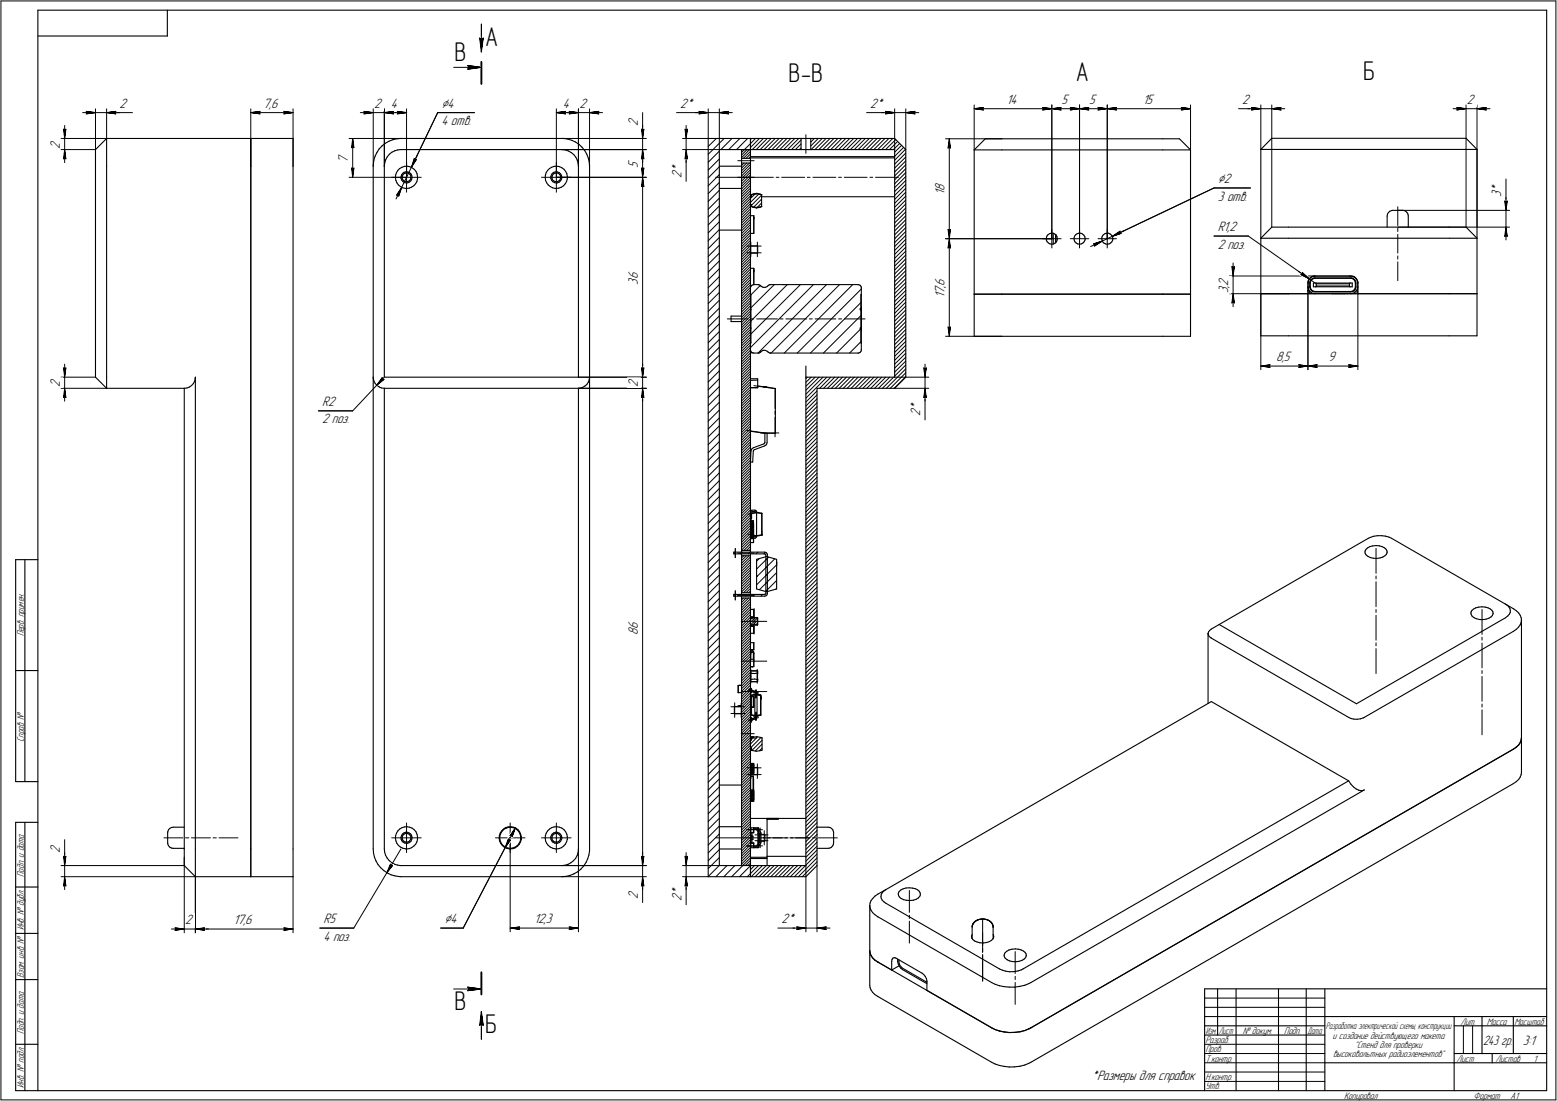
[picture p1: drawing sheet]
<svg xmlns="http://www.w3.org/2000/svg" width="842mm" height="595mm" viewBox="0 0 842 595" stroke-linecap="round" stroke-linejoin="round" font-family="sans-serif">
<defs><g id="words">
<g font-size="14.6">
<text x="262" y="25">А</text>
<text x="246" y="33">В</text>
<text x="426" y="44">В-В</text>
<text x="582" y="44">А</text>
<text x="737" y="43">Б</text>
<text x="246" y="546">В</text>
<text x="262" y="558">Б</text>
</g>
<g font-size="7.8">
<text x="65" y="58">2</text>
<text x="142" y="58">7,6</text>
<text x="202" y="58">2</text>
<text x="211" y="58">4</text>
<text x="239" y="58">⌀4</text>
<text x="304" y="58">4</text>
<text x="313" y="58">2</text>
<text x="368" y="58">2*</text>
<text x="471" y="58">2*</text>
<text x="544" y="56">14</text>
<text x="574" y="56">5</text>
<text x="589" y="56">5</text>
<text x="618" y="56">15</text>
<text x="672" y="56">2</text>
<text x="793" y="56">2</text>
<text x="239" y="68">4 отв.</text>
<text x="345" y="68" transform="rotate(-90 345 68)">2</text>
<text x="32" y="80" transform="rotate(-90 32 80)">2</text>
<text x="188" y="88" transform="rotate(-90 188 88)">7</text>
<text x="345" y="91" transform="rotate(-90 345 91)">5</text>
<text x="369" y="93" transform="rotate(-90 369 93)">*</text>
<text x="369" y="96" transform="rotate(-90 369 96)">2</text>
<text x="659" y="99">⌀2</text>
<text x="511" y="106" transform="rotate(-90 511 106)">1</text>
<text x="511" y="103" transform="rotate(-90 511 103)">8</text>
<text x="812" y="107" transform="rotate(-90 812 107)">3</text>
<text x="812" y="104" transform="rotate(-90 812 104)">*</text>
<text x="659" y="108">3 отв.</text>
<text x="659" y="125">R1,2</text>
<text x="659" y="134">2 поз.</text>
<text x="345" y="154" transform="rotate(-90 345 154)">3</text>
<text x="345" y="151" transform="rotate(-90 345 151)">6</text>
<text x="511" y="156" transform="rotate(-90 511 156)">,</text>
<text x="511" y="155" transform="rotate(-90 511 155)">6</text>
<text x="664" y="156" transform="rotate(-90 664 156)">,</text>
<text x="664" y="154" transform="rotate(-90 664 154)">2</text>
<text x="511" y="161" transform="rotate(-90 511 161)">1</text>
<text x="511" y="159" transform="rotate(-90 511 159)">7</text>
<text x="664" y="158" transform="rotate(-90 664 158)">3</text>
<text x="690" y="195">8,5</text>
<text x="718" y="195">9</text>
<text x="32" y="209" transform="rotate(-90 32 209)">2</text>
<text x="345" y="209" transform="rotate(-90 345 209)">2</text>
<text x="174" y="219">R2</text>
<text x="498" y="222" transform="rotate(-90 498 222)">*</text>
<text x="498" y="225" transform="rotate(-90 498 225)">2</text>
<text x="174" y="229">2 поз.</text>
<text x="345" y="340" transform="rotate(-90 345 340)">6</text>
<text x="345" y="343" transform="rotate(-90 345 343)">8</text>
<text x="32" y="461" transform="rotate(-90 32 461)">2</text>
<text x="345" y="486" transform="rotate(-90 345 486)">2</text>
<text x="369" y="484" transform="rotate(-90 369 484)">*</text>
<text x="369" y="487" transform="rotate(-90 369 487)">2</text>
<text x="100" y="500">2</text>
<text x="126" y="500">17,6</text>
<text x="175" y="499">R5</text>
<text x="240" y="499">⌀4</text>
<text x="289" y="499">12,3</text>
<text x="423" y="499">2*</text>
<text x="175" y="508">4 поз.</text>
<text x="824" y="565">3:1</text>
<text x="590" y="584">*Размеры для справок</text>
</g>
<text font-size="7.7" x="802" y="565">243 гр.</text>
<g font-size="5.4">
<text x="13" y="344" transform="rotate(-90 13 344)">Перв. примен.</text>
<text x="13" y="401" transform="rotate(-90 13 401)">Справ. №</text>
<text x="13" y="474" transform="rotate(-90 13 474)">Подп. и дата</text>
<text x="13" y="503" transform="rotate(-90 13 503)">Инв. № дубл.</text>
<text x="13" y="529" transform="rotate(-90 13 529)">Взам. инв. №</text>
<text x="790" y="554">Лит.</text>
<text x="804" y="554">Масса</text>
<text x="819" y="554">Масштаб</text>
<text x="13" y="559" transform="rotate(-90 13 559)">Подп. и дата</text>
<text x="652" y="564">Разраб.</text>
<text x="672" y="559">№ докум.</text>
<text x="695" y="559">Подп.</text>
<text x="721" y="561">и создание действующего макета</text>
<text x="652" y="569">Пров.</text>
<text x="733" y="566">&quot;Стенд для проверки</text>
<text x="652" y="574">Т.контр.</text>
<text x="721" y="571">высоковольтных радиоэлементов&quot;</text>
<text x="788" y="574">Лист</text>
<text x="809" y="574">Листов</text>
<text x="829" y="574">1</text>
<text x="13" y="588" transform="rotate(-90 13 588)">Инв. № подл.</text>
<text x="652" y="584">Н.контр.</text>
<text x="652" y="589">Утв.</text>
<text x="727" y="594">Копировал</text>
<text x="797" y="594">Формат</text>
<text x="817" y="594">A1</text>
</g>
<g font-size="5.3">
<text x="717" y="556">Разработка электрической схемы, конструкции</text>
<text x="652" y="559">Изм.</text>
<text x="659" y="559">Лист</text>
<text x="707" y="559">Дата</text>
</g>
</g></defs>
<g fill="none" stroke="#000" stroke-width=".59">
<path d="M20 6v584zM20 6h817zM20 19h71zM91 6v13zM837 6v584zM58 75h78zM58 75v15zM58 75l-6 6zM136 75h22zM136 75v15zM158 75v15zM207 79l1-2z"/>
<path d="M207 79l-2 2zM208 77l2-1zM210 76h2zM212 76l3-1zM215 75h2zM217 75h87zM304 75h1zM305 75h2zM307 75l2 1zM309 76l2 1zM311 77l2 1zM313 78l2 2z"/>
<path d="M315 80l1 1zM383 75v399zM383 75h23zM406 75v6zM406 75h27zM433 75v6zM433 75h5zM438 75h46zM438 75v6zM484 75l6 6zM533 75h9zM533 75l-6 6z"/>
<path d="M542 75h87zM629 75h9zM638 75l6 6zM688 75l-6 6zM688 75h105zM793 75l6 6zM52 90v114zM52 81v9zM58 90v114zM136 90v369zM158 90v369zM202 90v114z"/>
<path d="M202 89v1zM202 87v2zM203 84l-1 3zM204 82l-1 2zM205 81l-1 1zM208 90v114zM208 90h.1M208 88v2zM209 86l-1 2zM209 85v1zM211 83l1-1zM211 83l-2 2z"/>
<path d="M212 82h1zM213 82l2-1zM214 96v2zM214 95v1zM214 98l1 1zM214 93v2zM215 99v1zM215 92l-1 1zM215 81h2zM215 100l2 1zM216 91l1-1zM216 91l-1 1z"/>
<path d="M217 81h87zM217 97h.1M217 96v1zM217 95v1zM217 97l1 1zM217 90h2zM218 95v1zM218 96v1zM218 94l-1 1zM218 94l1-1zM218 95h.1M218 97v1z"/>
<path d="M218 98l1 1zM218 94h1zM218 94v1zM218 98h1zM219 93h1zM219 90h1zM219 99h1zM219 98h1zM219 94l1-1zM220 93h1zM220 98h1zM220 99h1z"/>
<path d="M220 90h2zM220 93l1 1zM221 93h.1M221 99v-1zM221 98h.1M221 94h1zM221 93l1 1zM221 98h1zM222 90l1 1zM222 94v1zM222 97l-1 1zM222 95v1z"/>
<path d="M222 96v1zM222 94l1 1zM223 95v1zM223 97l-1 1zM223 91l1 1zM223 96v1zM224 92l1 1zM225 99l-1 1zM225 93l1 1zM225 98v1zM226 94v1zM226 97l-1 1z"/>
<path d="M226 95v2zM295 96v2zM295 95v1zM295 98l1 1zM295 93v2zM296 99l1 1zM296 92l-1 1zM297 100l1 1zM297 91l1-1zM297 91l-1 1zM298 96v1zM298 97h.1"/>
<path d="M298 95v1zM298 90h2zM298 97l1 1zM299 95v1zM299 96v1zM299 94l-1 1zM299 94l1-1zM299 97v1zM299 95h.1M299 98l1 1zM299 94h1zM299 94v1z"/>
<path d="M299 98h1zM300 93h1zM300 90h1zM300 99h1zM300 98h1zM300 94l1-1zM301 93h.1M301 98h1zM301 99h1zM301 93l1 1zM301 90h2zM301 93h1z"/>
<path d="M302 99l1-1zM302 98h1zM302 94h1zM302 93l1 1zM303 90l1 1zM303 94v1zM303 97v1zM303 95v1zM303 94l1 1zM303 98h.1M303 96v1zM304 95v1z"/>
<path d="M304 97l-1 1zM304 91l1 1zM304 96v1zM304 81h.1M304 81h2zM305 92l1 1zM306 99l-1 1zM306 81l1 1zM306 93l1 1zM306 98v1zM307 94v1zM307 97l-1 1z"/>
<path d="M307 95v2zM307 82h2zM309 82l1 2zM310 84l1 1zM311 85l1 1zM312 86l1 2zM313 88v2zM313 90v114zM316 81l1 2zM317 83l1 2zM318 85l1 3zM319 88v2z"/>
<path d="M319 90v114zM389 81v387zM389 81h17zM389 90h12zM401 88v210zM401 88h5zM401 81v5zM401 86h5zM401 81h5zM401 86v2zM406 81h27zM406 85h78z"/>
<path d="M406 88v210zM406 81v5zM406 86v2zM433 81h5zM438 81h46zM484 81v123zM490 81v123zM527 81v78zM527 81h15zM542 81h87zM629 81h15zM644 81v78z"/>
<path d="M682 81v48zM682 81h6zM688 81h105zM793 81h6zM799 81v48zM217 101l1 1zM218 102h1zM219 102h1zM220 102h1zM221 102l2-1zM223 101l1-1zM298 101l1 1z"/>
<path d="M299 102h1zM300 102h1zM301 102h1zM302 102l2-1zM304 101l1-1zM389 102h12zM406 117h2zM406 106v5zM406 111h.1M406 106h.1M406 112h1zM406 105v1z"/>
<path d="M406 111v1zM406 105h.1M407 105h.1M407 112h1zM407 105h1zM408 117v9zM408 118h.1M408 117h.1M408 105l1-1zM408 112h1zM409 112h1zM409 104l1 1z"/>
<path d="M410 105h1zM410 112h.1M410 112h1zM411 112h1zM411 105h1zM412 105h.1M412 106h72zM412 112h.1M412 105v7zM750 117v6zM750 116v1zM751 115l-1 1z"/>
<path d="M751 115l1-1zM752 114h1zM753 114h.1M753 114h3zM756 114h3zM759 114h.1M759 114h1zM760 114l1 1zM761 115v1zM761 116l1 1zM762 117v6zM389 124h12z"/>
<path d="M406 126h2zM406 133h.1M406 137h.1M406 133h4zM406 137h4zM410 137h.1M410 133h.1M410 133v4zM566 129h4zM566 129v1zM566 130v1zM566 128v1z"/>
<path d="M566 131h1zM567 127l1-1zM567 127l-1 1zM567 131l1 1zM568 126h1zM568 132h1zM569 126h1zM569 132h1zM570 126h.1M570 126v6zM570 132l1-1zM570 126l1 1z"/>
<path d="M571 131h.1M571 127v4zM571 127l1 1zM572 128v1zM572 130l-1 1zM572 129v1zM581 129v1zM581 130v1zM581 128v1zM581 131h1zM582 127l1-1zM582 127l-1 1z"/>
<path d="M582 131l1 1zM583 126h1zM583 132h1zM584 126h1zM584 132h1zM585 126h.1M585 132l1-1zM585 126l1 1zM586 131h.1M586 127l1 1zM587 128v1zM587 130l-1 1z"/>
<path d="M587 129v1zM596 129v1zM596 130v1zM596 128v1zM596 131h1zM597 127l1-1zM597 127l-1 1zM597 131l1 1zM598 126h1zM598 132h1zM599 126h1zM599 132h1z"/>
<path d="M600 126h.1M600 132l1-1zM600 126l1 1zM601 131h.1M601 127l1 1zM602 128v1zM602 130l-1 1zM602 129v1zM682 129v30zM682 129h15zM688 123h9zM688 123l-6 6z"/>
<path d="M697 123h87zM697 129h87zM784 123h9zM784 129h15zM793 123l6 6zM799 129v30zM406 155h.1M406 145h2zM406 156v3zM406 155v1zM406 159h.1M406 159v26z"/>
<path d="M406 155l1-1zM407 154h1zM408 154h.1M408 145v9zM408 146h.1M408 147h.1M408 145h.1M408 154h2zM410 154h.1M410 154h1zM411 154h.1M411 155h1z"/>
<path d="M412 155h1zM413 155h1zM414 155h1zM415 155v-1zM415 154h1zM416 154h.1M416 154h1zM417 154h.1M417 154h7zM424 154h.1M424 154h2zM426 154h.1"/>
<path d="M426 154h38zM464 154h.1M464 154h1zM465 154l1 1zM466 159v8zM466 159h.1M466 155v1zM466 156h.1M466 156v3zM527 159v23zM527 159h15zM542 159h87z"/>
<path d="M629 159h15zM644 159v23zM682 159v23zM682 159h15zM697 159h87zM697 159h10zM707 159h.1M707 153v6zM707 157h.1M707 155h.1M707 153v2zM707 155l1 1z"/>
<path d="M707 155v4zM707 152v1zM708 152l-1 1zM708 156v1zM708 151h.1M708 151v1zM708 157l1 1zM708 157v2zM708 155v1zM708 153v2zM708 159h3zM708 156h1z"/>
<path d="M708 152v1zM709 155v1zM709 153v2zM709 153h.1M709 156v1zM709 150l-1 1zM709 150l1-1zM709 150h1zM709 152v1zM709 151l-1 1zM709 151h1zM709 158l1 1z"/>
<path d="M709 157h1zM709 157l1 1zM710 151h.1M710 151l-1 1zM710 151l1-1zM710 149h1zM710 150l1-1zM710 157l1 1zM710 159h1zM710 158h1zM710 155h2zM710 153h2z"/>
<path d="M710 153v2zM711 150h.1M711 149h.1M711 158h.1M711 149h20zM711 159h20zM711 158h20zM711 150h20zM712 153h18zM712 155h18zM712 153h.1M712 153v2z"/>
<path d="M712 155h.1M720 159h1zM722 159h1zM723 159h1zM725 159h1zM726 159h1zM729 159h.1M730 149h.1M730 155h.1M730 153v2zM730 153h.1M730 155h1z"/>
<path d="M730 153h1zM731 158h1zM731 159h1zM731 150h.1M731 149h.1M731 159h2zM731 158v-1zM731 149h1zM731 149l1 1zM731 150l1 1zM731 153v2zM731 157h1z"/>
<path d="M732 158v-1zM732 159l1-1zM732 151h.1M732 149l1 1zM732 150h1zM732 151h1zM732 150h.1M732 151l1 1zM733 158v-1zM733 151v1zM733 150l1 1zM733 156l-1 1z"/>
<path d="M733 152v1zM733 155v1zM733 155h.1M733 153v2zM733 156h.1M733 157v2zM733 151h.1M734 151v1zM734 156l-1 1zM734 152v1zM734 155v1zM734 155v4z"/>
<path d="M734 153v2zM734 155h.1M734 159h.1M734 159h50zM734 153v6zM734 153h.1M784 159h15zM799 159v23zM395 171h6zM395 172v2zM395 171v1zM395 174h6z"/>
<path d="M406 171h.1M406 177h.1M406 167h.1M406 174h.1M466 167h.1M466 178h.1M465 177h.1M465 167h.1M465 177v1zM466 178v7zM466 167v10zM466 177h.1"/>
<path d="M466 177v1zM466 166h.1M466 177v8zM466 177v2zM466 179h.1M466 166v1zM406 191h1zM406 189v1zM406 189h.1M406 185h.1M406 185v4zM406 190l1 1z"/>
<path d="M407 191h1zM408 191h.1M408 191h2zM410 191h.1M410 191h1zM411 191v-1zM411 190h.1M411 190h1zM412 190l1-1zM413 189h1zM414 189l1 1zM415 190h.1"/>
<path d="M415 190h1zM416 190v1zM416 191h1zM417 191h.1M417 191h47zM436 198v6zM464 191h.1M464 191l1-1zM466 185h.1M466 190h-1zM466 185v4zM466 189h.1"/>
<path d="M466 189v1zM527 182h15zM542 182h87zM629 182h15zM682 182h15zM697 182h87zM784 182h15zM52 204l6 6zM58 210h42zM58 204v6zM100 210h1zM100 210v249z"/>
<path d="M101 210l1-1zM102 209l2-1zM105 207l-1 1zM105 206v1zM106 205l-1 1zM106 204v1zM106 204v255zM202 204v1zM202 204v255zM202 205v1zM202 206l1 1zM203 207l1 1z"/>
<path d="M204 208l1 1zM205 209l1 1zM206 210h2zM208 204h105zM208 210h105zM208 210v249zM313 210h1zM313 210v249zM314 210l1-1zM315 209h1zM316 209l1-1zM318 207l-1 1z"/>
<path d="M319 205l-1 2zM319 204v1zM319 204v255zM406 205h4zM406 210h4zM406 206l4-1zM410 205v5zM410 205h.1M410 209v1zM410 209l9 1zM413 209h.1M413 209h1z"/>
<path d="M414 209h1zM414 209h.1M415 209h.1M419 210h.1M419 210v24zM436 204h48zM436 204v264zM442 210h42zM442 210v258zM484 210l6-6zM406 233l7 1zM413 240h1z"/>
<path d="M413 234h6zM413 234h.1M414 234v5zM414 239v1zM415 240l-1 1zM415 239v1zM415 234v5zM419 234h.1M406 250h1zM406 244v6zM406 243v1zM407 242h1z"/>
<path d="M407 242l-1 1zM407 244v6zM408 243h.1M408 243l-1 1zM408 242l5-2zM408 243l6-2zM414 241h.1M406 279h.1M406 276h.1M406 277v2zM406 276h1zM406 277h3z"/>
<path d="M406 278v2zM406 278h.1M407 277h.1M407 276h1zM407 277h1zM408 277h.1M409 276h.1M409 276v1zM409 277h3zM409 277h.1M409 277v13zM412 277h.1"/>
<path d="M412 278h.1M412 278v9zM397 298h1zM397 298v1zM397 299h1zM398 298h16zM398 298v1zM398 299h16zM401 298h5zM401 299v1zM401 298h.1M406 290h.1"/>
<path d="M406 282v1zM406 282h2zM406 283h.1M406 291h2zM406 290v1zM406 293h2zM406 299v1zM406 298h.1M406 287v3zM406 287h.1M406 282v9zM406 291h1z"/>
<path d="M406 282h1zM406 283v7zM406 280v2zM406 280h.1M407 283v7zM407 282v9zM407 290h.1M408 283h.1M408 282v9zM408 290h.1M408 291v2zM408 293h.1"/>
<path d="M408 291h.1M408 283v7zM408 290h1zM409 291h.1M409 291v-1zM409 290h.1M409 290l3-1zM412 289h.1M412 287v1zM412 288v1zM414 298v1zM414 299v1z"/>
<path d="M414 300h.1M414 300v21zM414 299h1zM415 299v1zM415 300h.1M415 300v21zM738 298v1zM738 298h.1M738 299l1 1zM739 297l1-1zM739 297l-1 1zM739 300l1 1z"/>
<path d="M740 296l1-1zM740 291h1zM741 295h1zM741 291l2-1zM742 295h2zM743 290h2zM744 295h2zM745 290h2zM746 295h2zM747 290h2zM748 295l1 1zM749 296l1 1z"/>
<path d="M749 290h2zM750 297v1zM750 298h.1M750 299v1zM750 298v1zM751 290l2 1zM753 291l61 36zM8 303v119zM8 303h12zM13 303v119zM401 300h5zM401 300v20z"/>
<path d="M406 300v20zM409 311v7zM409 302v9zM410 311h.1M409 302l6-1zM409 318l6 2zM409 311h.1M415 320l5-2zM415 301l5 1zM420 302v16zM420 306h.1M420 304h.1"/>
<path d="M420 305h.1M420 304v1zM740 301h.1M740 301h1zM741 301l2 1zM743 302h2zM745 302h1zM746 302l2-1zM748 301l1-1zM749 300h1zM397 322h1zM397 321v1z"/>
<path d="M397 321h1zM398 321h16zM398 321v1zM398 322h16zM401 320h5zM401 323v145zM401 323h5zM401 322v1zM401 320v1zM406 338h2zM406 333h2zM406 329h2z"/>
<path d="M406 334h.1M406 338h.1M406 334v4zM406 323v145zM406 322v1zM406 320v1zM406 334h4zM406 338h4zM406 329h.1M407 338h.1M407 329h.1M407 334h.1"/>
<path d="M408 338v4zM408 329v4zM410 334h.1M410 338h.1M410 334v4zM414 321h.1M414 322h.1M414 322h1zM415 321v1zM415 321h.1M659 338l81-47zM659 338l75 42z"/>
<path d="M796 331v1zM796 331h.1M796 332v1zM796 330l1-1zM796 330v1zM796 333l1 1zM797 329h1zM797 334h.1M797 334h1zM798 329l2-1zM798 334l2 1zM800 328h2z"/>
<path d="M800 335h2zM802 328h1zM802 335h2zM803 328l2 1zM804 335l1-1zM805 329h1zM805 334h1zM806 329l1 1zM806 334l1-1zM807 330v1zM807 331h1zM807 332v1z"/>
<path d="M808 331l-1 1zM814 334l1-1zM814 327h1zM814 327l4 2zM815 327l1 1zM816 328l1 1zM816 332l-1 1zM817 329v1zM817 331l-1 1zM817 330v1zM819 329h.1M819 329l1 1z"/>
<path d="M820 330l1 1zM821 331l1 2zM822 338l-1 1zM822 333l1 1zM823 336l-1 2zM823 334v1zM823 335v64zM823 335v1zM406 352h2zM406 354h.1M406 342h2zM406 356h2z"/>
<path d="M406 351h2zM406 347h2zM406 352v2zM406 352v4zM407 351h.1M408 352v1zM408 353h.1M408 353v3zM408 352v4zM408 356v4zM408 347v4zM408 347h.1"/>
<path d="M653 342v38zM653 342h.1M653 342l1 1zM654 343v1zM654 342h-1zM654 344l1 1zM654 341l1-1zM654 341v1zM655 345h.1M655 340l4-2zM655 345l74 43zM818 341l2-1z"/>
<path d="M820 340l1-1zM8 362h12zM399 371v3zM399 371h.1M399 374h.1M399 371h2zM399 374h2zM400 371h.1M406 368h.1M406 367h.1M406 364h.1M406 364v3z"/>
<path d="M406 363h.1M406 373h.1M406 372v1zM406 372h.1M406 360h2zM406 376h2zM406 378h.1M406 367h1zM406 369h4zM406 363h4zM406 364h1zM406 377v1z"/>
<path d="M406 377h2zM406 377v5zM406 373l1 1zM406 376h.1M406 376l2-1zM407 360h.1M407 367h1zM407 364h1zM407 373h.1M407 374h1zM407 373l1 1zM408 377h.1"/>
<path d="M408 377v4zM408 377v5zM408 376v1zM408 367h2zM408 364h2zM408 374h.1M408 375h1zM408 375h.1M408 376v11zM408 374h1zM408 374l1 1zM409 375h.1"/>
<path d="M409 374v1zM409 376v11zM409 375l2 1zM410 364h.1M410 363h.1M410 367h.1M410 364v3zM410 369h.1M410 368h.1M410 363v1zM410 367v1zM411 376h.1"/>
<path d="M412 376v10zM412 377h.1M412 378h.1M655 379l74 43zM397 382v4zM397 386h.1M397 382h.1M397 386h4zM397 382h4zM399 382h.1M399 382h2zM400 382h.1"/>
<path d="M401 386h.1M401 382h.1M406 398h2zM406 400v4zM406 400h.1M406 390h.1M406 399h.1M406 382h2zM406 381h.1M406 398v1zM406 389v1zM406 389h1z"/>
<path d="M406 381v1zM406 399v1zM406 386h.1M406 382v4zM406 387h.1M406 387h2zM406 399l3-1zM407 389h.1M407 389l1-1zM407 389h1zM408 398h.1M408 382h.1"/>
<path d="M408 381h.1M408 388h1zM408 387h1zM408 387h.1M409 388h.1M409 387h.1M409 398l3 1zM409 387v1zM409 387h2zM411 387h.1M412 399h.1M412 399v6z"/>
<path d="M729 388h2zM731 388l1 1zM732 389h2zM734 380l80-46zM734 389h2zM736 389l1-1zM737 388h1zM738 388l80-47zM823 399v18zM823 399v1zM406 419h.1M406 415h.1"/>
<path d="M406 420h2zM406 405h.1M406 404h.1M406 413h2zM406 419h2zM406 417v2zM406 417h.1M406 414h.1M406 413v1zM406 420v1zM406 420h1zM406 420v7z"/>
<path d="M406 419h4zM406 404v1zM406 413v6zM406 406h.1M406 404v2zM406 414v3zM406 406h3zM407 420h.1M407 420v7zM408 420h.1M408 414h.1M408 413v6z"/>
<path d="M408 414v4zM408 418h.1M408 415h2zM409 406h3zM410 415h.1M410 419h.1M410 415v4zM412 406h.1M412 405h.1M818 405l2-1zM820 404l1-1zM822 401l-1 2z"/>
<path d="M823 419l-1 1zM823 400l-1 1zM823 417v2zM8 422h12zM389 424h12zM406 429h.1M406 421h.1M406 432h.1M406 432v1zM406 433h2zM406 428h.1M406 427v1z"/>
<path d="M406 427h2zM406 428v1zM406 427v6zM406 428v4zM407 421h.1M407 421v6zM408 420v1zM408 421v6zM408 421h.1M408 427v6zM408 428v4zM408 428h.1"/>
<path d="M408 432h.1M729 422l2 2zM731 424l1 1zM732 425l1 1zM733 426l2 1zM735 427h1zM736 427h1zM737 427h1zM818 424l2-2zM820 422l1-1zM822 420l-1 1zM8 444v146z"/>
<path d="M8 444h12zM13 444v146zM91 456h.1M91 450v6zM91 449v1zM91 456v1zM91 449h.1M91 457l1 1zM92 448l1-1zM92 448l-1 1zM92 458h1zM93 447h1z"/>
<path d="M93 458l1 1zM94 447h6zM94 459h6zM100 459v9zM106 459v15zM136 459v15zM158 459v15zM202 459v2zM208 459v2zM214 453v1zM214 452v1zM214 454l1 2z"/>
<path d="M214 450v2zM215 456v1zM215 449l-1 1zM215 457l2 1zM216 448l1-1zM216 448l-1 1zM217 458h1zM217 454h.1M217 453v1zM217 452v1zM217 454l1 1zM217 447h2z"/>
<path d="M218 452v1zM218 453v1zM218 451l-1 1zM218 451l1-1zM218 452h.1M218 454v1zM218 458l1 1zM218 455l1 1zM218 451h1zM218 451v1zM218 455h1zM219 450h1z"/>
<path d="M219 447h1zM219 456h1zM219 455h1zM219 451h1zM219 459h1zM220 450h1zM220 455h1zM220 459h1zM220 456h1zM220 447h2zM220 451h1zM221 450h.1"/>
<path d="M221 456v-1zM221 455h.1M221 451h1zM221 459l2-1zM221 450l1 1zM221 455h1zM222 447l1 1zM222 451v1zM222 454l-1 1zM222 452v1zM222 453v1zM222 451l1 1z"/>
<path d="M223 458l1-1zM223 452v1zM223 454l-1 1zM223 448h1zM223 453v1zM224 457l1-1zM224 448l1 2zM225 450l1 1zM225 455v1zM226 451v1zM226 454l-1 1zM226 452v2z"/>
<path d="M270 453v1zM270 452v1zM270 454l1 2zM270 452v2zM270 454l1 1zM271 450l-1 2zM271 451l-1 1zM271 455v1zM271 456l1 1zM271 450v1zM271 449v1zM272 457l1 1z"/>
<path d="M272 449l1-1zM272 449l-1 1zM272 448l1-1zM272 448l-1 1zM272 457l2 1zM273 458h1zM273 448l1-1zM273 447h1zM273 447h2zM274 458h1zM274 448h.1M274 458l1 1z"/>
<path d="M274 447h2zM275 447h1zM275 458l1 1zM275 459h1zM276 447h1zM276 459l1-1zM276 459h1zM276 447h2zM277 447l1 1zM277 458h2zM277 459l2-1zM278 447l1 1z"/>
<path d="M278 458h1zM278 447h.1M278 448h2zM279 458l1-1zM279 448h1zM280 448l1 1zM280 448l1 2zM281 449v2zM281 456l-1 1zM281 450l1 1zM281 451l1 1zM281 455v1z"/>
<path d="M282 455l-1 1zM282 453l-1 2zM282 452v1zM282 451v1zM282 454v1zM282 452v2zM295 453v1zM295 452v1zM295 454l1 2zM295 450v2zM296 456l1 1zM296 449l-1 1z"/>
<path d="M297 457l1 1zM297 448l1-1zM297 448l-1 1zM298 458h1zM298 453v1zM298 454h.1M298 452v1zM298 447h2zM298 454l1 1zM299 452v1zM299 453v1zM299 451l-1 1z"/>
<path d="M299 451l1-1zM299 454v1zM299 452h.1M299 458l1 1zM299 455l1 1zM299 451h1zM299 451v1zM299 455h1zM300 450h1zM300 447h1zM300 456h1zM300 455h1z"/>
<path d="M300 459h1zM300 451h1zM301 450h.1M301 455h1zM301 459h1zM301 456h1zM301 451h1zM301 447h2zM301 450h1zM302 456l1-1zM302 455h1zM302 451h1z"/>
<path d="M302 459l2-1zM302 450l1 1zM303 447l1 1zM303 451v1zM303 454v1zM303 452v1zM303 451l1 1zM303 455h.1M303 453v1zM304 458l1-1zM304 452v1zM304 454l-1 1z"/>
<path d="M304 448h1zM304 453v1zM305 448l1 2zM306 456l-1 1zM306 450l1 1zM306 455v1zM307 451v1zM307 454l-1 1zM307 452v2zM313 459v2zM313 459h.1M319 460v2z"/>
<path d="M319 459v1zM389 447h12zM389 459h12zM406 442h15zM406 454h.1M406 452h.1M406 448h.1M406 450h2zM406 456h2zM406 458h.1M406 457v1zM406 456v1z"/>
<path d="M406 447v1zM406 458h2zM406 448v2zM406 447h2zM406 452v2zM406 452h1zM406 454h1zM407 454h.1M407 452h.1M407 452v2zM408 447h2zM408 456v1z"/>
<path d="M408 457v1zM408 447v1zM408 458h2zM408 448v2zM408 448h2zM408 458h.1M408 448h.1M410 458h.1M410 447h.1M410 457v1zM410 455v2zM410 455h.1"/>
<path d="M410 448h.1M410 448v3zM410 451h.1M410 451v4zM410 448v9zM410 457h.1M410 449h1zM410 449h.1M411 449v1zM411 457h-1zM411 456h.1M411 456v1z"/>
<path d="M411 450h1zM412 455l-1 1zM412 451h1zM412 450v5zM412 455h1zM412 450h.1M414 451h.1M414 455h.1M414 451v3zM414 454h.1M415 442h6zM415 443h.1"/>
<path d="M415 443h6zM415 443v20zM421 442h15zM421 442v1zM442 459h6zM442 447h6zM448 447h1zM448 459l1-1zM449 447l1 1zM449 458h1zM450 448v1zM450 449h1z"/>
<path d="M450 457v1zM451 449v1zM451 456l-1 1zM451 456h.1M451 450v6zM8 479h12zM100 468l6 6zM106 474h30zM136 474h22zM202 461l1 2zM203 463v2zM203 465l1 2z"/>
<path d="M204 467l2 2zM206 469l2 2zM208 471l1 1zM208 461l1 1zM209 462v2zM209 464l1 1zM209 472l2 1zM210 465l2 1zM211 473h3zM212 466l1 1zM213 467l2 1zM214 473l2 1z"/>
<path d="M215 468h2zM216 474h1zM217 468h.1M217 468h87zM217 474h87zM304 468h2zM304 474h2zM306 468l1-1zM306 474l2-1zM307 467l2-1zM308 473l2-1zM309 466l1-1z"/>
<path d="M310 472l2-1zM311 464l-1 1zM312 462l-1 2zM312 471l2-1zM313 461l-1 1zM316 468l-2 2zM317 466l-1 2zM318 464l-1 2zM319 462l-1 2zM383 474h23zM389 468h17zM401 468h5z"/>
<path d="M406 468v6zM406 468h.1M406 474h30zM406 468h30zM406 463h9zM406 464h9zM415 463h21zM415 463v5zM436 474l6-6zM490 480h2zM492 480h2zM470 489v25z"/>
<path d="M470 489l1 2zM471 488l-1 1zM471 491v1zM471 487v1zM471 492l1 1zM472 493l1 1zM472 486l-1 1zM473 494l2 1zM473 484l2-1zM473 484l-1 2zM475 495h.1M475 483l4-2z"/>
<path d="M475 496l61 35zM476 485l1 1zM477 484l-1 1zM477 486v1zM477 483v1zM477 487l1 1zM478 482l1-1zM478 482l-1 1zM478 488h1zM479 488l62 36zM479 481l176-102zM486 483v1z"/>
<path d="M486 483h.1M486 484v1zM486 482l1-1zM486 482v1zM486 485l1 1zM487 481l1-1zM487 486h.1M488 486h1zM488 480h2zM489 486l1 1zM490 487h2zM492 487h2z"/>
<path d="M494 480h1zM494 487l2-1zM495 480l1 1zM496 486l1-1zM496 481l1 1zM497 482l1 1zM497 485h.1M498 483h.1M498 484l-1 1zM498 483v1zM526 500h.1M526 499h.1"/>
<path d="M527 499h.1M527 498h.1M528 498h.1M528 497h.1M529 497h.1M530 497h.1M531 497h.1M532 497h.1M533 497h.1M534 497h.1M535 498h.1M536 498h.1"/>
<path d="M536 499h.1M537 499h.1M537 500h.1M8 505h12zM470 514v19zM470 514l1 1zM471 515v1zM471 516l1 2zM472 518l1 1zM473 519l2 1zM475 520h.1M482 520v4z"/>
<path d="M482 519v1zM483 518l-1 1zM483 518h.1M483 518h1zM484 518h.1M484 518h1zM485 518l14 8zM485 518v2zM485 520l1 1zM485 520h.1M486 520v1zM486 519v1z"/>
<path d="M525 506h.1M525 506l1 1zM526 507v1zM526 501v6zM526 501h.1M526 505l-1 1zM526 508l1 1zM527 509h.1M527 509h1zM528 509l2 1zM530 510h2zM532 510l2-1z"/>
<path d="M534 509h1zM535 509l1-1zM536 508l1-1zM537 501h.1M537 501v6zM537 505h.1M537 505v1zM537 507h.1M537 506v1zM543 516v1zM543 516h.1M543 517l1 1z"/>
<path d="M544 515v-1zM544 515l-1 1zM544 518l1 1zM544 514h2zM545 519h.1M545 519h1zM546 514l1-1zM546 519l2 1zM547 513h2zM548 520h1zM549 513h2zM549 520h2z"/>
<path d="M551 513l1 1zM551 520l2-1zM552 514h2zM553 519l1-1zM554 514v1zM554 518h1zM554 515l1 1zM555 516h.1M555 517v1zM555 516v1zM8 530h12zM470 533l1 1z"/>
<path d="M471 534v1zM471 535l1 1zM472 536l1 2zM473 538l2 1zM475 539h.1M475 539l61 35zM475 520l61 36zM475 520l7 4zM482 524l4-2zM486 521v1zM486 521l1 1zM486 522l1 1z"/>
<path d="M487 522v1zM487 523l1 1zM487 523h1zM488 524l13 8zM488 523l13 8zM499 526l1 1zM500 527v1zM500 528l1 1zM501 529v1zM501 535l35 21zM501 531v4zM501 530h.1"/>
<path d="M536 531l2 1zM538 532l3 1zM541 533h2zM541 524h1zM542 524l2 1zM543 533l3 1zM544 525h2zM546 534h3zM546 525h2zM548 525h3zM549 534l3-1zM551 525l1-1z"/>
<path d="M552 533h2zM552 524h1zM553 524l176-102zM554 533l3-1zM557 532l1-1zM558 531l180-104zM652 535h185zM652 535v55zM659 535v24zM669 535v55zM691 535v55zM706 535v55z"/>
<path d="M717 535v55zM536 556l2 1zM538 557h3zM541 557l2 1zM543 558h3zM546 558h3zM549 558h3zM552 558l2-1zM554 557l3-1zM557 556h1zM558 556l260-151zM652 554h65z"/>
<path d="M652 559h65zM717 549h120zM786 549v41zM786 554h16zM802 549v20zM802 554h35zM818 549v20zM8 564h12zM536 574l2 1zM538 575l3 1zM541 576h2zM543 576l3 1z"/>
<path d="M546 577h3zM549 577l3-1zM552 576h2zM554 576l3-1zM557 575l1-1zM558 574l260-150zM717 574h69zM786 574h51zM786 569h51zM807 569v5zM8 590h12zM20 590h817z"/>
</g>
<g fill="none" stroke="#000" stroke-width=".54">
<path d="M1 1v594zM1 1h841zM260 13v15zM842 1v594zM245 36h15zM253 37l7-1zM253 35l1 1zM253 35l7 1zM254 36l-1 1zM259 21l1 7zM259 21h1zM260 21h1z"/>
<path d="M261 21l-1 7zM52 59v22zM58 59v16zM136 59v31zM158 59v31zM202 59v31zM208 59v31zM220 59v37zM301 59v37zM313 59v31zM319 59v31zM383 59v16z"/>
<path d="M389 59v22zM484 59v22zM490 59v22zM527 57v24zM527 59l5-1zM527 59h5zM527 59h42zM531 59h1zM532 58l-1 1zM564 59h5zM564 58v1zM564 58l5 1z"/>
<path d="M564 59h.1M569 57v72zM569 59l5-1zM569 59h5zM569 59h15zM573 59h1zM574 58l-1 1zM579 59h5zM579 58v1zM579 58l5 1zM579 59h.1M584 57v72z"/>
<path d="M584 59l5-1zM584 59h5zM584 59h15zM588 59h1zM589 58l-1 1zM594 59h5zM594 58v1zM594 58l5 1zM594 59h.1M599 57v72zM599 59l5-1zM599 59h5z"/>
<path d="M599 59h45zM603 59h1zM604 58l-1 1zM639 59h5zM639 58v1zM639 58l5 1zM639 59h.1M644 57v24zM670 59h12zM675 59h7zM677 58l5 1zM677 58v1z"/>
<path d="M677 59h5zM677 59h.1M682 57v24zM682 59h6zM688 57v66zM688 59h5zM688 59l5-1zM688 59h7zM692 59h1zM693 58l-1 1zM786 59h7zM788 58l5 1z"/>
<path d="M788 58v1zM788 59h5zM788 59h.1M793 57v66zM793 59h6zM799 57v66zM799 59h5zM799 59l5-1zM799 59h7zM803 59h1zM804 58l-1 1zM33 75h25z"/>
<path d="M34 70h1zM34 70l1 5zM35 70h1zM35 68v7zM35 75v6zM36 70l-1 5zM45 61h7zM47 60l5 1zM47 60v1zM47 62l5-1zM47 61v1zM52 61h6z"/>
<path d="M58 61h5zM58 61l5 1zM58 61l5-1zM58 61h7zM62 61l1 1zM63 61h9zM63 60l-1 1zM136 61l5-1zM136 61l5 1zM136 61h22zM140 61l1 1zM141 60l-1 1z"/>
<path d="M154 62l4-1zM154 60v1zM154 60l4 1zM154 61v1zM189 75h28zM190 80l1-1zM191 75v5zM191 79v1zM191 75l-1 5zM191 75v21zM195 61h7zM197 60l5 1z"/>
<path d="M197 60v1zM197 62l5-1zM197 61v1zM202 61h6zM208 61l5 1zM208 61l5-1zM208 61h7zM208 61h12zM212 61l1 1zM213 60l-1 1zM215 62l5-1zM215 60v1z"/>
<path d="M215 60l5 1zM215 61v1zM237 61l-14 29zM237 61h20zM301 61l5-1zM301 61l5 1zM301 61h12zM304 75h46zM305 61l1 1zM306 61h7zM306 60l-1 1zM308 60l5 1z"/>
<path d="M308 60v1zM308 62l5-1zM308 61v1zM313 61h6zM319 61l5 1zM319 61l5-1zM319 61h7zM323 61l1 1zM324 60l-1 1zM347 70h1zM347 70l1 5zM348 70v5z"/>
<path d="M348 61v9zM348 70h.1M348 68v7zM348 75v6zM366 61h12zM369 75h14zM371 70h.1M371 70v5zM371 70h1zM371 68v7zM371 75v6zM372 70l-1 5z"/>
<path d="M376 61h7zM378 61h5zM378 60l5 1zM378 60l1 1zM378 62l5-1zM379 61l-1 1zM383 79l4-4zM383 75h.1M383 61h6zM389 61l5 1zM389 61l5-1zM389 61h7z"/>
<path d="M394 61v1zM394 60v1zM406 75v1zM409 75l-3 3zM411 75l-5 5zM413 75l-6 6zM415 75l-6 6zM417 75l-6 6zM433 78l-3 3zM436 73v10zM438 79l5-4zM438 77l2-2z"/>
<path d="M453 75l-6 6zM455 75l-6 6zM469 61h15zM477 61h7zM479 60l5 1zM479 60v1zM479 62l5-1zM479 61v1zM484 61h6zM488 79l-4 3zM490 61l5 1zM490 61l5-1z"/>
<path d="M490 61h7zM494 61l1 1zM495 60l-1 1zM511 75h31zM513 75l1 5zM513 80h1zM513 75v5zM513 75v54zM33 81h19zM34 86l1-1zM35 81l-1 5zM35 85l1 1z"/>
<path d="M35 81l1 5zM35 81v7zM189 96h31zM190 91l1 5zM190 91h1zM191 91h.1M191 91v5zM212 96h8zM220 96h8zM220 88v8zM220 96v8zM223 90l-6 11z"/>
<path d="M224 86h.1M224 86l-1 4zM224 86h1zM225 86l-2 4zM226 84l-3 6zM293 96h8zM301 96h8zM301 88v8zM301 96v8zM301 96h49zM304 81h46zM347 86l1-1z"/>
<path d="M347 91l1 5zM347 91h1zM348 81l-1 5zM348 85v1zM348 81v5zM348 81v7zM348 91h.1M348 81v15zM348 96v5zM348 96l-1 5zM348 96v108zM348 91v5z"/>
<path d="M369 81h20zM371 86v-1zM371 81v5zM371 86v12zM371 85l1 1zM371 81l1 5zM371 81v7zM383 96l6-6zM383 92l6-6zM383 88l6-6zM383 83l9-8zM387 96h19z"/>
<path d="M390 81l6-6zM394 81l6-6zM398 81l6-6zM399 96h9zM399 87h9zM401 99l5-4zM401 97l5-5zM401 94l5-5zM401 92l4-4zM401 91l3-3zM401 82l2-1zM401 81h.1"/>
<path d="M402 86l4-4zM402 88l-1 1zM403 81l3-3zM404 86l2-3zM404 81l-3 3zM405 86l1-1zM405 81l-4 4zM406 96h12zM406 97l-5 5zM406 93l-5 5zM406 90l-5 5zM413 81l6-6z"/>
<path d="M415 81l6-6zM417 81l7-6zM420 81l6-6zM420 96h1zM422 81l6-6zM423 96h12zM424 81l6-6zM426 81l6-6zM428 81l5-5zM432 81l1-1zM437 96h1zM439 81l6-6z"/>
<path d="M440 96h12zM441 81l6-6zM443 81l6-6zM445 81l6-6zM451 81l6-6zM454 96h1zM454 81l6-6zM456 81l6-6zM457 96h12zM458 81l6-6zM460 81l6-6zM462 81l6-6z"/>
<path d="M464 81l6-6zM466 81l6-6zM468 81l6-6zM470 96h2zM470 81l7-6zM473 81l6-6zM474 96h12zM475 81l6-6zM477 81l6-6zM479 81l5-6zM481 81l4-5zM483 81l4-3z"/>
<path d="M484 99l6-6zM484 97l6-6zM484 95l6-6zM484 93l6-6zM484 91l6-6zM484 89l6-6zM484 84l5-4zM490 81l-6 6zM513 80h.1M814 97v12zM214 105h1zM215 105l1 1z"/>
<path d="M217 101l-3 4zM217 101l-1 5zM217 101l-3 7zM347 101l1-1zM348 100v1zM383 117l6-6zM383 113l6-6zM383 109l6-6zM383 105l6-6zM383 100l6-6zM401 119l5-5zM401 118l5-5z"/>
<path d="M401 115l5-5zM401 114l5-5zM401 112l5-5zM401 111l5-5zM401 109l5-5zM401 106l5-4zM401 105l5-5zM401 104l5-5zM401 101l5-5zM406 112l-5 4zM406 103l-5 5zM406 109l5-4z"/>
<path d="M406 107l3-2zM406 105h3zM406 112h3zM406 111l6-6zM409 105h3zM409 112h3zM409 112l3-2zM412 108l-4 4zM484 118l6-6zM484 116l6-6zM484 114l6-6zM484 112l6-6z"/>
<path d="M484 110l6-6zM484 108l6-6zM484 106l6-6zM484 104l6-6zM484 101l6-6zM657 102h19zM756 112v10zM756 114h60zM814 109h.1M814 109v5zM814 109h1zM814 107v7z"/>
<path d="M814 114v9zM815 109l-1 5zM383 139l6-6zM383 134l6-6zM383 130l6-6zM383 126l6-6zM383 122l6-6zM401 139l5-5zM401 138l5-5zM401 136l5-5zM401 135l5-5zM401 132l5-5z"/>
<path d="M401 130l5-4zM401 129l5-5zM401 128l5-5zM401 126l5-5zM401 125l5-5zM401 123l5-4zM401 122l5-5zM401 121l5-5zM404 137h8zM404 133h8zM406 129l-5 4zM406 131v8z"/>
<path d="M410 131v8zM484 140l6-6zM484 137l6-6zM484 135l6-6zM484 133l6-6zM484 131l6-6zM484 129l6-6zM484 127l6-6zM484 125l6-6zM484 123l6-6zM484 120l6-5zM511 129h58z"/>
<path d="M513 124v5zM513 124v1zM513 134h.1M513 125l1-1zM513 129l1 5zM513 134h1zM513 129v5zM513 129v53zM514 124l-1 5zM564 129h5zM569 129h5zM569 129v5z"/>
<path d="M569 124v5zM579 129h5zM584 129h5zM584 129v5zM584 124v5zM590 133l6-3zM591 132l5-2zM591 132h1zM592 133l4-3zM592 132v1zM594 129h5zM596 130l6-2z"/>
<path d="M599 129h5zM599 129v5zM599 124v5zM602 128l55-26zM602 128l4-2zM602 128l4-3zM602 128l6-3zM606 126h.1M606 125v1zM657 128h18zM675 128l33 23zM756 123v2z"/>
<path d="M756 127v10zM756 138v2zM756 123h60zM814 128v-1zM814 123v5zM814 127l1 1zM814 123l1 5zM814 123v7zM383 160l6-6zM383 156l6-6zM383 151l6-6zM383 147l6-6z"/>
<path d="M383 143l6-6zM401 159l5-5zM401 157l5-4zM401 156l5-5zM401 155l5-5zM401 153l5-5zM401 152l5-5zM401 150l5-5zM401 149l5-5zM401 147l5-4zM401 145l5-5zM401 143l5-5z"/>
<path d="M401 142l5-5zM401 140l5-4zM406 141l-5 5zM406 159l5-5zM484 159l6-6zM484 157l6-6zM484 154l6-6zM484 152l6-6zM484 150l6-6zM484 148l6-6zM484 146l6-6zM484 144l6-6z"/>
<path d="M484 142l6-6zM665 159h32zM665 149h46zM666 144l1 1zM666 144l1 5zM667 159l-1 5zM667 159l1 5zM667 159v7zM667 145l1-1zM667 142v7zM667 149v10zM668 144l-1 5z"/>
<path d="M682 159v41zM702 147l6 4zM704 148h.1M704 148l4 3zM704 147l4 4zM704 147v1zM707 159v41zM708 151l3 2zM734 159v41zM756 142v10zM383 177l6-6zM383 173l6-6z"/>
<path d="M383 168l6-6zM383 164l6-6zM393 172h12zM401 177l5-5zM401 176l5-5zM401 174l5-4zM401 173l5-5zM401 172l5-5zM401 170l5-5zM401 169l5-5zM401 167l5-5zM401 164l5-4z"/>
<path d="M401 163l5-5zM401 162l5-5zM401 160l5-5zM406 174l-5 5zM406 161l-5 5zM406 172h2zM406 173l20-19zM406 166l13-12zM409 172h11zM422 172h2zM425 172h11zM438 172h1z"/>
<path d="M441 172h11zM454 172h1zM457 172h11zM484 180l6-6zM484 178l6-6zM484 176l6-6zM484 174l6-6zM484 171l6-6zM484 169l6-6zM484 167l6-6zM484 165l6-6zM484 163l6-6z"/>
<path d="M484 161l6-6zM513 177v5zM513 177h.1M513 177h1zM514 177l-1 5zM666 164l1-1zM667 163l1 1zM34 199h1zM34 199l1 5zM35 199h1zM35 197v7zM36 199l-1 5z"/>
<path d="M347 199h1zM347 199l1 5zM348 199h.1M348 197v7zM348 199v5zM383 198l6-6zM383 194l6-6zM383 189l6-6zM383 185l6-6zM383 181l6-6zM401 200l5-5zM401 198l5-4z"/>
<path d="M401 197l5-5zM401 194l5-5zM401 193l5-5zM401 191l5-4zM401 190l5-5zM401 188l5-4zM401 187l5-5zM401 186l5-5zM401 184l5-5zM401 183l5-5zM401 181l5-4zM401 180l5-5z"/>
<path d="M406 191l-5 5zM406 188l34-34zM406 181l27-27zM410 191l37-37zM417 191l37-37zM424 191l37-37zM431 191l35-35zM438 191l28-27zM445 191l21-20zM452 191l13-13zM459 191l7-6zM484 199l6-6z"/>
<path d="M484 197l6-6zM484 195l6-6zM484 193l6-6zM484 190l6-6zM484 188l6-6zM484 186l6-6zM484 184l6-6zM484 182l6-6zM500 199h.1M500 199v5zM500 199h1zM500 197v7z"/>
<path d="M501 199l-1 5zM511 182h31zM682 198l5-1zM682 198l5 1zM682 198h25zM686 198l1 1zM687 197l-1 1zM702 199l5-1zM702 197l1 1zM702 197l5 1zM703 198l-1 1zM707 198l5-1z"/>
<path d="M707 198l5 1zM707 198h27zM712 198v1zM712 197v1zM729 199l5-1zM729 197l1 1zM729 197l5 1zM730 198l-1 1zM33 210h25zM33 204h19zM34 215l1-1zM35 210l-1 5z"/>
<path d="M35 214l1 1zM35 210l1 5zM35 210v7zM35 204v6zM204 208l-13 14zM204 208l4-3zM207 204l-3 4zM207 204v1zM207 205h1zM208 204l-4 4zM313 204h37zM313 210h37z"/>
<path d="M347 215l1-1zM348 210l-1 5zM348 214v1zM348 210v5zM348 210v7zM348 204v6zM348 210v258zM383 219l6-6zM383 215l6-6zM383 211l6-6zM383 207l6-7zM383 202l6-6z"/>
<path d="M401 220l5-5zM401 218l5-5zM401 217l5-5zM401 215l5-4zM401 214l5-5zM401 213l5-5zM401 211l5-5zM401 210l5-5zM401 207l5-5zM401 205l5-4zM401 204l5-5zM401 203l5-5z"/>
<path d="M401 201l5-5zM406 216l-5 5zM406 203l-5 5zM408 208l11 2zM419 210v11zM436 219l6-6zM436 217l6-6zM436 215l11-11zM436 213l9-9zM436 211l7-7zM436 209l5-5zM436 207l3-3z"/>
<path d="M436 205l1-1zM443 210l6-6zM445 210l6-6zM448 210l6-6zM450 210l6-6zM452 210l6-6zM454 210l6-6zM462 204l-6 6zM462 210l6-6zM464 204l-6 6zM465 210l6-6zM466 204l-6 6z"/>
<path d="M469 210l6-6zM471 210l6-6zM473 204l-6 6zM475 210l6-6zM477 210l6-6zM479 204l-6 6zM479 210l11-11zM481 210l9-8zM484 210l6-6zM484 203l6-6zM484 201l6-6zM484 210h18z"/>
<path d="M484 204h18zM500 215v-1zM500 210v5zM500 215v12zM500 214l1 1zM500 210l1 5zM500 210v7zM500 204v6zM172 222h19zM383 236l6-6zM383 232l6-6zM383 228l6-6z"/>
<path d="M383 223l6-6zM401 239l5-4zM401 238l5-5zM401 237l5-5zM401 235l5-5zM401 234l5-5zM401 232l5-5zM401 231l5-5zM401 229l5-4zM401 228l5-5zM401 227l5-5zM401 225l5-5z"/>
<path d="M401 224l5-5zM401 222l5-4zM404 233l11 1zM411 234h10zM419 225v11zM419 222v2zM436 239l6-7zM436 236l6-6zM436 234l6-6zM436 232l6-6zM436 230l6-6zM436 228l6-6z"/>
<path d="M436 226l6-6zM436 224l6-6zM436 222l6-6zM383 257l6-6zM383 253l6-6zM383 249l6-6zM383 245l6-6zM383 240l6-6zM401 259l5-5zM401 258l5-5zM401 256l5-4zM401 255l5-5z"/>
<path d="M401 253l5-4zM401 252l5-5zM401 251l5-5zM401 249l5-4zM401 248l5-5zM401 246l5-4zM401 245l5-5zM401 244l5-5zM401 242l5-5zM401 241l5-5zM436 260l6-6zM436 258l6-6z"/>
<path d="M436 256l6-6zM436 253l6-6zM436 251l6-6zM436 249l6-6zM436 247l6-6zM436 245l6-6zM436 243l6-6zM436 241l6-6zM383 279l6-6zM383 274l6-6zM383 270l6-6zM383 266l6-6z"/>
<path d="M383 262l6-6zM401 279l5-5zM401 278l5-5zM401 276l5-5zM401 275l5-5zM401 273l5-4zM401 272l5-5zM401 271l5-5zM401 269l5-5zM401 268l5-5zM401 266l5-5zM401 265l5-5z"/>
<path d="M401 263l5-4zM401 262l5-5zM401 261l5-5zM405 278l4-1zM409 277l3 1zM412 278v11zM436 279l6-6zM436 277l6-6zM436 275l6-6zM436 272l6-6zM436 270l6-6zM436 268l6-6z"/>
<path d="M436 266l6-6zM436 264l6-6zM436 262l6-6zM383 300l6-6zM383 296l6-6zM383 291l6-6zM383 287l6-6zM383 283l6-6zM398 297v4zM399 299h9zM400 299l1-1zM401 297l5-4z"/>
<path d="M401 296l5-5zM401 293l5-5zM401 292l5-5zM401 290l5-5zM401 289l5-5zM401 287l5-4zM401 286l5-5zM401 285l5-5zM401 283l5-5zM401 282l5-5zM401 280l5-4zM402 298l4-4z"/>
<path d="M404 298l2-3zM405 289l4 1zM405 299l1-1zM405 298l1-1zM406 290l2-1zM406 290h.1M406 290l-5 5zM406 290l2-2zM406 289l2-2zM406 288l2-1zM406 287l2-1zM406 287l2-2z"/>
<path d="M406 286l2-1zM406 285l2-1zM406 285l2-2zM406 284l2-2zM406 283l2-1zM406 290l1-1zM406 290l1-2zM406 289l1-1zM406 288l1-1zM406 288l1-2zM406 287l1-2zM406 286l1-1z"/>
<path d="M406 285l1-1zM406 285l1-2zM406 284l1-1zM406 283l1-1zM406 282h.1M406 291l1-1zM407 291l1-1zM407 291v-1zM407 282l-1 1zM407 291h.1M407 290h.1M407 289h.1"/>
<path d="M407 288h.1M407 287h.1M407 286h.1M407 285h.1M407 284h.1M407 283h.1M408 289l-2 2zM409 299l1-1zM409 290l3-1zM413 299h1zM436 298l6-6zM436 296l6-6z"/>
<path d="M436 294l6-6zM436 292l6-6zM436 289l6-6zM436 287l6-6zM436 285l6-6zM436 283l6-6zM436 281l6-6zM744 296v14zM383 317l6-6zM383 313l6-7zM383 308l6-6zM383 304l6-6z"/>
<path d="M398 319v5zM401 320l5-5zM401 319l5-5zM401 316l5-5zM401 314l5-4zM401 313l5-5zM401 311l5-4zM401 310l5-5zM401 309l5-5zM401 307l5-5zM401 306l5-5zM401 304l4-4z"/>
<path d="M401 303l3-3zM401 302l1-2zM406 317l-4 3zM406 312l-5 5zM409 316l11-11zM409 312l10-10zM409 308l7-7zM409 303l2-1zM411 319l9-9zM414 320l6-6zM414 320l1-1zM414 315h1z"/>
<path d="M415 310l-1 1zM415 306l-1 1zM415 302l-1 1zM420 319v-1zM436 319l6-6zM436 317l6-6zM436 315l6-6zM436 313l6-6zM436 311l6-6zM436 309l6-6zM436 306l6-6zM436 304l6-6z"/>
<path d="M436 302l6-6zM436 300l6-6zM744 314v14zM744 311v2zM383 338l6-6zM383 334l6-6zM383 330l6-6zM383 325l6-6zM383 321l6-6zM399 322h9zM400 321l-1 1zM401 336h7z"/>
<path d="M401 340l5-5zM401 338l5-4zM401 337l5-5zM401 336l5-5zM401 334l5-5zM401 333l5-5zM401 331l5-5zM401 330l5-5zM401 329l5-5zM401 327l4-4zM401 326l3-3zM401 324l1-1z"/>
<path d="M404 320l2-2zM404 321l-1 1zM405 320l1-1zM406 336l2-2zM406 335l1-1zM406 338l4-4zM407 338l3-3zM408 336h7zM408 336v7zM408 329v7zM408 321l-1 1zM409 338l1-1z"/>
<path d="M412 322v-1zM436 338l6-6zM436 336l6-6zM436 334l6-6zM436 332l6-6zM436 330l6-6zM436 328l6-6zM436 325l6-5zM436 323l6-6zM436 321l6-6zM744 333v13zM744 329v2z"/>
<path d="M802 329v14zM383 359l6-6zM383 355l6-6zM383 351l6-6zM383 346l6-6zM383 342l6-6zM401 357h7zM401 360l5-5zM401 358l5-5zM401 357l5-5zM401 355l5-4zM401 354l5-5z"/>
<path d="M401 353l5-5zM401 351l5-5zM401 350l5-5zM401 348l5-5zM401 347l5-5zM401 345l5-4zM401 344l5-5zM401 343l5-5zM401 341l5-5zM408 357h7zM436 359l6-6zM436 357l6-6z"/>
<path d="M436 355l6-6zM436 353l6-6zM436 351l6-6zM436 349l6-6zM436 347l6-6zM436 345l6-6zM436 342l6-6zM436 340l6-6zM744 351v13zM744 347v2zM802 348v13zM802 344v2z"/>
<path d="M383 376l6-6zM383 372l6-6zM383 368l6-6zM383 363l6-6zM397 380v8zM401 380v8zM401 374h7zM401 378l5-5zM401 377l5-5zM401 375l5-5zM401 374l5-5zM401 372l5-4z"/>
<path d="M401 371l5-5zM401 369l5-4zM401 368l5-5zM401 365l5-5zM401 364l5-5zM401 362l5-4zM401 361l5-5zM405 373l5 2zM405 373l5 1zM406 372h.1M406 372v3zM406 375l-5 4z"/>
<path d="M406 362l-5 5zM406 363v3zM406 368h4zM406 363h4zM406 362v7zM406 365v3zM406 376h2zM406 376v10zM408 375l3 1zM408 374h7zM408 376h3zM409 373v4z"/>
<path d="M410 362v7zM410 363v3zM410 365v3zM411 376v10zM436 379l6-6zM436 376l6-6zM436 374l6-6zM436 372l6-6zM436 370l6-6zM436 368l6-6zM436 366l6-6zM436 364l6-6z"/>
<path d="M436 362l6-6zM802 366v13zM802 362v2zM383 397l6-6zM383 393l6-6zM383 389l6-6zM383 385l6-6zM383 380l6-6zM395 382h8zM395 386h8zM401 397h7zM401 399l5-5z"/>
<path d="M401 398l5-5zM401 396l5-4zM401 394l5-5zM401 392l5-5zM401 391l5-5zM401 389l5-5zM401 388l5-5zM401 386l5-4zM401 385l5-5zM401 384l5-5zM401 382l5-5zM401 381l5-5z"/>
<path d="M405 389l5-2zM405 390l5-2zM406 390h.1M406 399h3zM406 399v4zM406 390l-5 5zM406 400h.1M406 388v2zM406 386l2 1zM406 399h1zM408 387l3-1zM408 387h3z"/>
<path d="M409 385v4zM410 398l-4 4zM436 400l6-6zM436 398l6-6zM436 395l6-6zM436 393l6-6zM436 391l6-6zM436 389l6-6zM436 387l6-6zM436 385l6-6zM436 383l6-6zM436 381l6-6z"/>
<path d="M802 384v13zM802 381v1zM383 419l6-6zM383 414l6-6zM383 410l6-6zM383 406l6-6zM383 402l6-6zM401 419l5-5zM401 418l5-5zM401 416l5-5zM401 415l5-5zM401 413l5-4z"/>
<path d="M401 412l5-5zM401 410l5-4zM401 409l5-5zM401 406l5-5zM401 405l5-5zM401 403l5-4zM401 402l5-5zM401 401l5-5zM404 415h8zM404 419h8zM406 403l-5 5zM406 404l6-5z"/>
<path d="M406 418l2-1zM406 418h.1M406 414l1-1zM406 413h.1M406 413v8zM406 416l2-1zM406 413h1zM406 417l2-1zM406 417l2-2zM406 415l2-1zM406 415l2-2zM406 419l2-2z"/>
<path d="M407 406l5-6zM407 419l1-1zM407 413l-1 1zM408 418l-1 1zM408 416l-2 2zM408 415l-2 2zM408 414l-2 1zM408 413l-2 2zM408 417h.1M408 416h.1M408 415h.1M408 414h.1"/>
<path d="M408 406l4-4zM410 413v8zM411 406l1-2zM436 419l6-6zM436 417l6-6zM436 415l6-6zM436 412l6-6zM436 410l6-6zM436 408l6-6zM436 406l6-6zM436 404l6-6zM436 402l6-6z"/>
<path d="M383 440l6-6zM383 436l6-6zM383 431l6-6zM383 427l6-6zM383 423l6-6zM401 439l5-5zM401 437l5-4zM401 436l5-5zM401 435l5-5zM401 433l5-5zM401 432l5-5zM401 430l5-4z"/>
<path d="M401 427l5-4zM401 426l5-5zM401 425l5-5zM401 423l5-5zM401 422l5-5zM401 420l5-4zM406 437l-5 5zM406 424l-5 5zM406 433l2-2zM406 428v-1zM406 428l1-1zM406 432l2-1z"/>
<path d="M406 427h.1M406 432l2-2zM406 431l2-2zM406 430l2-1zM406 429l2-1zM406 429l2-2zM406 433l2-1zM407 433l1-1zM408 433h.1M408 432h.1M408 430h.1M408 428h.1"/>
<path d="M408 432l-1 1zM408 430l-2 2zM408 430l-2 1zM408 429l-2 1zM408 428l-2 2zM408 427l-2 2zM408 431h.1M408 429h.1M436 438l6-6zM436 436l6-6zM436 434l6-6zM436 432l6-6z"/>
<path d="M436 429l6-6zM436 427l6-6zM436 425l6-6zM436 423l6-6zM436 421l6-6zM35 454v9zM89 453h10zM100 453h2zM104 453h10zM115 453h2zM118 453h11zM212 453h8z"/>
<path d="M217 459l-8 13zM220 453h8zM220 445v8zM220 453v8zM268 453h8zM273 458l-22 44zM275 453l-2 5zM275 453v1zM275 454h1zM276 452h1zM276 453h8zM276 445v8z"/>
<path d="M276 453v8zM276 453v51zM276 454l-3 4zM277 452h.1M279 448l-2 4zM279 448l-3 4zM279 448l-6 10zM293 453h8zM301 453h8zM301 445v8zM301 453v8zM313 459v45z"/>
<path d="M383 457l6-6zM383 453l6-6zM383 448l6-6zM383 444l6-6zM387 453h19zM401 460l5-5zM401 459l5-5zM401 456l5-5zM401 454l5-4zM401 453l5-5zM401 452l5-5zM401 450l5-5z"/>
<path d="M401 449l5-5zM401 447l5-5zM401 446l5-5zM401 444l5-4zM401 443l5-5zM401 440l5-5zM404 448h6zM404 457h6zM406 453h7zM406 452l-5 5zM406 450v6zM407 450v6z"/>
<path d="M408 454h7zM408 451h7zM409 448l2 2zM410 457h2zM410 448h2zM411 455l-2 3zM411 450v5zM411 448v10zM413 453h10zM413 449v8zM415 453h2zM418 453h8z"/>
<path d="M425 453h1zM427 453h2zM428 453h10zM430 453h8zM436 459l6-6zM436 457l6-6zM436 455l6-6zM436 453l6-6zM436 451l6-6zM436 449l6-6zM436 446l6-6zM436 444l6-6z"/>
<path d="M436 442l6-6zM436 440l6-6zM440 453h1zM443 453h10zM33 474h73zM33 468h67zM34 479l1-1zM34 463h1zM34 463l1 5zM35 463v5zM35 474l-1 5zM35 478l1 1z"/>
<path d="M35 474l1 5zM35 474v7zM35 463h1zM35 461v7zM35 468v6zM36 463l-1 5zM100 463v41zM106 474v30zM158 474v30zM209 472l-18 30zM211 467l-2 5zM211 467v1z"/>
<path d="M211 468h1zM212 468l-3 4zM304 468h46zM304 474h46zM347 463l1 5zM347 463h1zM347 479l1-1zM348 474v5zM348 479v9zM348 463h.1M348 461v7zM348 474l-1 5z"/>
<path d="M348 478v1zM348 474v7zM348 468v6zM348 463v5zM369 474h14zM369 468h20zM371 479v-1zM371 463h.1M371 463v5zM371 474v15zM371 474v5zM371 478l1 1z"/>
<path d="M371 474l1 5zM371 474v7zM371 463h1zM371 461v7zM371 468v6zM372 463l-1 5zM383 474l6-6zM383 469l6-5zM383 465l6-6zM383 461l6-6zM387 474l6-6zM396 474l6-6z"/>
<path d="M397 468l-6 6zM400 474l6-6zM401 467l5-5zM401 466l5-5zM401 464l5-5zM401 463l5-5zM401 461l5-4zM402 468l4-4zM404 474l2-2zM405 468l1-1zM406 472l4-4zM406 470l2-2z"/>
<path d="M406 468h.1M406 465l-3 3zM406 474l6-6zM408 474l6-6zM411 474l6-6zM413 474l6-6zM415 474l6-6zM417 474l6-6zM419 474l6-6zM421 474l6-6zM423 474l6-6zM425 474l6-6z"/>
<path d="M427 474l6-6zM436 468l-6 6zM436 468l6-6zM436 465l6-6zM436 463l6-6zM436 461l6-6zM436 468v36zM442 466l-8 8zM442 464l-10 10zM442 468v36zM492 498v12zM492 495v1z"/>
<path d="M492 481v12zM531 497v14zM93 502h7zM95 502h5zM95 502h.1M95 503l5-1zM95 502v1zM100 502h6zM106 502h5zM106 502l5 1zM106 502h52zM106 502h7z"/>
<path d="M110 502l1 1zM111 502h-1zM154 503l4-1zM154 502h.1M154 502h4zM154 502v1zM173 502h18zM238 502h13zM276 502l5-1zM276 502h5zM276 502h37zM281 502h.1"/>
<path d="M281 501v1zM308 502h5zM308 501v1zM308 501l5 1zM308 502h.1M421 502h15zM429 502h7zM431 501l5 1zM431 501v1zM431 502h5zM431 502h.1M436 502h6z"/>
<path d="M442 502h5zM442 502l5-1zM442 502h7zM446 502h1zM447 501l-1 1zM531 513v1zM531 516v14zM531 520v10zM531 516v2zM531 504v11zM549 514v12zM245 535h15z"/>
<path d="M253 536l7-1zM253 534l1 1zM253 534l7 1zM254 535l-1 1zM549 531v12zM549 528v2zM652 539h65zM259 554h1zM260 547v15zM260 547l1 7zM260 554h1zM260 547l-1 7z"/>
<path d="M652 544h65zM652 549h65zM791 554v15zM796 554v15zM652 564h65zM652 569h65zM652 574h65zM652 579h65zM1 595h841zM652 585h65z"/>
</g>
<path d="M260 33v12zM260 526v12z" fill="none" stroke="#000" stroke-width="1"/>
<g fill="#fff" stroke="#fff" stroke-width=".54">
<path d="M246 22h6zM246 22h6zM246 22h6zM246 22h6zM246 22h6zM246 22h6zM246 22h6zM246 22h6zM246 22h6zM246 22h6zM246 23h6zM246 23h6zM246 23h6zM246 23h6zM246 23h6zM246 23h6zM246 23h6zM246 23h6zM246 23h6zM246 23h6zM246 23h6zM246 23h6zM246 24h6zM246 24h6zM246 24h6zM246 24h6zM246 24h6zM246 24h6zM246 24h6zM246 24h6zM246 24h6zM246 24h6zM246 24h6zM246 24h6zM246 25h6zM246 25h6zM246 25h6zM246 25h6zM246 25h6zM246 25h6zM246 25h6zM246 25h6zM246 25h6zM246 25h6zM246 25h6zM246 25h6zM246 26h6zM246 26h6zM246 26h6zM246 26h6zM246 26h6zM246 26h6zM246 26h6zM246 26h6zM246 26h6zM246 26h6zM246 26h6zM246 27h6zM246 27h6zM246 27h6zM246 27h6zM246 27h6zM246 27h6zM246 27h6zM246 27h6zM246 27h6zM246 27h6zM246 27h6zM246 27h6zM246 28h6zM246 28h6zM246 28h6zM246 28h6zM246 28h6zM246 28h6zM246 28h6zM246 28h6zM246 28h6zM246 28h6zM246 28h6zM246 28h6zM246 29h6zM246 29h6zM246 29h6zM246 29h6zM246 29h6zM246 29h6zM246 29h6zM246 29h6zM246 29h6zM246 29h6zM246 29h6zM246 29h6zM246 30h6zM246 30h6zM246 30h6zM246 30h6zM246 30h6zM246 30h6zM246 30h6zM246 30h6zM246 30h6zM246 30h6zM246 30h6zM246 30h6zM246 31h6zM246 31h6zM246 31h6zM246 31h6zM246 31h6zM246 31h6zM246 31h6zM246 31h6zM246 31h6zM246 31h6zM246 31h6zM246 31h6zM246 32h6zM246 32h6zM246 32h6zM246 32h6zM246 32h6zM246 32h6zM246 32h6zM246 32h6zM246 32h6zM246 32h6zM246 32h6zM246 33h6zM246 33h6zM246 33h6zM246 33h6zM246 33h6zM246 33h6zM246 33h6zM246 33h6zM246 33h6zM246 33h6zM246 33h6zM246 33h6zM246 34h6zM246 34h6zM246 34h6zM246 34h6zM246 34h6zM246 34h6zM246 34h6zM246 34h6zM246 34h6zM246 34h6zM246 34h6zM246 34h6zM246 35h6zM246 35h6zM246 35h6zM246 35h6zM246 35h6zM246 35h6zM246 35h6zM246 35h6zM246 35h6zM246 35h6zM246 35h6zM246 35h6zM246 36h6zM246 36h6zM246 36h6zM246 36h6zM246 36h6zM246 36h6zM246 36h6zM246 36h6zM246 36h6zM246 36h6z"/>
<path d="M246 535h6zM246 535h6zM246 535h6zM246 535h6zM246 535h6zM246 535h6zM246 535h6zM246 535h6zM246 535h6zM246 535h6zM246 535h6zM246 536h6zM246 536h6zM246 536h6zM246 536h6zM246 536h6zM246 536h6zM246 536h6zM246 536h6zM246 536h6zM246 536h6zM246 536h6zM246 536h6zM246 537h6zM246 537h6zM246 537h6zM246 537h6zM246 537h6zM246 537h6zM246 537h6zM246 537h6zM246 537h6zM246 537h6zM246 537h6zM246 537h6zM246 538h6zM246 538h6zM246 538h6zM246 538h6zM246 538h6zM246 538h6zM246 538h6zM246 538h6zM246 538h6zM246 538h6zM246 538h6zM246 538h6zM246 539h6zM246 539h6zM246 539h6zM246 539h6zM246 539h6zM246 539h6zM246 539h6zM246 539h6zM246 539h6zM246 539h6zM246 539h6zM246 539h6zM246 540h6zM246 540h6zM246 540h6zM246 540h6zM246 540h6zM246 540h6zM246 540h6zM246 540h6zM246 540h6zM246 540h6zM246 540h6zM246 541h6zM246 541h6zM246 541h6zM246 541h6zM246 541h6zM246 541h6zM246 541h6zM246 541h6zM246 541h6zM246 541h6zM246 541h6zM246 541h6zM246 542h6zM246 542h6zM246 542h6zM246 542h6zM246 542h6zM246 542h6zM246 542h6zM246 542h6zM246 542h6zM246 542h6zM246 542h6zM246 542h6zM246 543h6zM246 543h6zM246 543h6zM246 543h6zM246 543h6zM246 543h6zM246 543h6zM246 543h6zM246 543h6zM246 543h6zM246 543h6zM246 543h6zM246 544h6zM246 544h6zM246 544h6zM246 544h6zM246 544h6zM246 544h6zM246 544h6zM246 544h6zM246 544h6zM246 544h6zM246 544h6zM246 544h6zM246 545h6zM246 545h6zM246 545h6zM246 545h6zM246 545h6zM246 545h6zM246 545h6zM246 545h6zM246 545h6zM246 545h6zM246 545h6zM246 546h6zM246 546h6zM246 546h6zM246 546h6zM246 546h6zM246 546h6zM246 546h6zM246 546h6zM246 546h6zM246 546h6zM246 546h6zM246 546h6zM246 547h6zM246 547h6zM246 547h6zM246 547h6zM246 547h6zM246 547h6zM246 547h6zM246 547h6zM246 547h6zM246 547h6zM246 547h6zM246 547h6zM246 548h6zM246 548h6zM246 548h6zM246 548h6zM246 548h6zM246 548h6zM246 548h6zM246 548h6zM246 548h6zM246 548h6zM246 548h6zM246 548h6zM246 549h6zM246 549h6zM246 549h6zM246 549h6zM246 549h6zM246 549h6zM246 549h6zM246 549h6zM246 549h6z"/>
<path d="M252 35h1zM252 35h2zM252 35h3zM252 35h3zM252 35h4zM252 35h5zM252 35h5zM252 36h6zM252 36h7zM252 36h7zM252 36h7zM252 36h7zM252 36h7zM252 36h8zM252 36h8zM252 36h8zM252 36h8zM252 36h8zM252 36h8zM252 37h8zM252 37h8zM252 37h8zM252 37h7zM252 37h7zM252 37h7zM252 37h7zM252 37h7zM252 37h6zM252 37h5zM252 37h5zM252 38h4zM252 38h3zM252 38h3zM252 38h2zM252 38h1z"/>
<path d="M252 533h1zM252 533h2zM252 533h2zM252 533h3zM252 533h4zM252 533h4zM252 534h5zM252 534h5zM252 534h6zM252 534h7zM252 534h7zM252 534h7zM252 534h7zM252 534h7zM252 534h8zM252 534h8zM252 534h8zM252 535h8zM252 535h8zM252 535h8zM252 535h8zM252 535h8zM252 535h8zM252 535h7zM252 535h7zM252 535h7zM252 535h7zM252 535h6zM252 535h5zM252 536h5zM252 536h4zM252 536h4zM252 536h3zM252 536h2zM252 536h2zM252 536h1z"/>
<path d="M262 13h7zM262 13h7zM262 13h7zM262 13h7zM262 14h7zM262 14h7zM262 14h7zM262 14h7zM262 14h7zM262 14h7zM262 14h7zM262 14h7zM262 14h7zM262 14h7zM262 14h7zM262 14h7zM262 15h7zM262 15h7zM262 15h7zM262 15h7zM262 15h7zM262 15h7zM262 15h7zM262 15h7zM262 15h7zM262 15h7zM262 15h7zM262 15h7zM262 16h7zM262 16h7zM262 16h7zM262 16h7zM262 16h7zM262 16h7zM262 16h7zM262 16h7zM262 16h7zM262 16h7zM262 16h7zM262 17h7zM262 17h7zM262 17h7zM262 17h7zM262 17h7zM262 17h7zM262 17h7zM262 17h7zM262 17h7zM262 17h7zM262 17h7zM262 17h7zM262 18h7zM262 18h7zM262 18h7zM262 18h7zM262 18h7zM262 18h7zM262 18h7zM262 18h7zM262 18h7zM262 18h7zM262 18h7zM262 18h7zM262 19h7zM262 19h7zM262 19h7zM262 19h7zM262 19h7zM262 19h7zM262 19h7zM262 19h7zM262 19h7zM262 19h7zM262 19h7zM262 19h7zM262 20h7zM262 20h7zM262 20h7zM262 20h7zM262 20h7zM262 20h7zM262 20h7zM262 20h7zM262 20h7zM262 20h7zM262 20h7zM262 20h7zM262 21h7zM262 21h7zM262 21h7zM262 21h7zM262 21h7zM262 21h7zM262 21h7zM262 21h7zM262 21h7zM262 21h7zM262 21h7zM262 22h7zM262 22h7zM262 22h7zM262 22h7zM262 22h7zM262 22h7zM262 22h7zM262 22h7zM262 22h7zM262 22h7zM262 22h7zM262 22h7zM262 23h7zM262 23h7zM262 23h7zM262 23h7zM262 23h7zM262 23h7zM262 23h7zM262 23h7zM262 23h7zM262 23h7zM262 23h7zM262 23h7zM262 24h7zM262 24h7zM262 24h7zM262 24h7zM262 24h7zM262 24h7zM262 24h7zM262 24h7zM262 24h7zM262 24h7zM262 24h7zM262 24h7zM262 25h7zM262 25h7zM262 25h7zM262 25h7zM262 25h7zM262 25h7zM262 25h7zM262 25h7zM262 25h7zM262 25h7zM262 25h7zM262 25h7zM262 26h7zM262 26h7zM262 26h7zM262 26h7zM262 26h7zM262 26h7zM262 26h7zM262 26h7zM262 26h7zM262 26h7zM262 26h7zM262 27h7zM262 27h7zM262 27h7zM262 27h7zM262 27h7zM262 27h7zM262 27h7zM262 27h7zM262 27h7zM262 27h7zM262 27h7zM262 27h7zM262 28h7zM262 28h7zM262 28h7zM262 28h7zM262 28h7z"/>
<path d="M259 20h3zM259 20h3zM259 20h3zM259 20h3zM259 20h3zM259 20h3zM259 21h3zM259 21h3zM259 21h3zM259 21h3zM259 21h3zM259 21h3zM259 21h3zM259 21h3zM259 21h3zM259 21h3zM259 21h3zM259 22h3zM259 22h3zM259 22h3zM259 22h3zM259 22h3zM259 22h3zM259 22h3zM259 22h3zM259 22h3zM259 22h3zM259 22h3zM259 22h3zM259 23h3zM259 23h3zM259 23h3zM259 23h3zM259 23h3zM259 23h3zM259 23h3zM259 23h3zM259 23h3zM259 23h3zM259 23h3zM259 23h3zM259 24h3zM259 24h3zM259 24h3zM259 24h2zM259 24h2zM259 24h2zM259 24h2zM259 24h2zM259 24h2zM259 24h2zM259 24h2zM259 24h2zM259 25h2zM259 25h2zM259 25h2zM259 25h2zM260 25h1zM260 25h1zM260 25h1zM260 25h1zM260 25h1zM260 25h1zM260 25h1zM260 25h1zM260 26h1zM260 26h1zM260 26h1zM260 26h1zM260 26h1zM260 26h1zM260 26h1zM260 26h1zM260 26h1zM260 26h1zM260 26h1zM260 27h1zM260 27h1zM260 27h1zM260 27h1zM260 27h1zM260 27h1zM260 27h1zM260 27h1zM260 27h1zM260 27h1zM260 27h1zM260 27h1zM260 28h1zM260 28h1z"/>
<path d="M262 547h7zM262 547h7zM262 547h7zM262 547h7zM262 547h7zM262 547h7zM262 547h7zM262 547h7zM262 548h7zM262 548h7zM262 548h7zM262 548h7zM262 548h7zM262 548h7zM262 548h7zM262 548h7zM262 548h7zM262 548h7zM262 548h7zM262 548h7zM262 549h7zM262 549h7zM262 549h7zM262 549h7zM262 549h7zM262 549h7zM262 549h7zM262 549h7zM262 549h7zM262 549h7zM262 549h7zM262 549h7zM262 550h7zM262 550h7zM262 550h7zM262 550h7zM262 550h7zM262 550h7zM262 550h7zM262 550h7zM262 550h7zM262 550h7zM262 550h7zM262 551h7zM262 551h7zM262 551h7zM262 551h7zM262 551h7zM262 551h7zM262 551h7zM262 551h7zM262 551h7zM262 551h7zM262 551h7zM262 551h7zM262 552h7zM262 552h7zM262 552h7zM262 552h7zM262 552h7zM262 552h7zM262 552h7zM262 552h7zM262 552h7zM262 552h7zM262 552h7zM262 552h7zM262 553h7zM262 553h7zM262 553h7zM262 553h7zM262 553h7zM262 553h7zM262 553h7zM262 553h7zM262 553h7zM262 553h7zM262 553h7zM262 553h7zM262 554h7zM262 554h7zM262 554h7zM262 554h7zM262 554h7zM262 554h7zM262 554h7zM262 554h7zM262 554h7zM262 554h7zM262 554h7zM262 554h7zM262 555h7zM262 555h7zM262 555h7zM262 555h7zM262 555h7zM262 555h7zM262 555h7zM262 555h7zM262 555h7zM262 555h7zM262 555h7zM262 555h7zM262 556h7zM262 556h7zM262 556h7zM262 556h7zM262 556h7zM262 556h7zM262 556h7zM262 556h7zM262 556h7zM262 556h7zM262 556h7zM262 557h7zM262 557h7zM262 557h7zM262 557h7zM262 557h7zM262 557h7zM262 557h7zM262 557h7zM262 557h7zM262 557h7zM262 557h7zM262 557h7zM262 558h7zM262 558h7zM262 558h7zM262 558h7zM262 558h7zM262 558h7zM262 558h7zM262 558h7zM262 558h7zM262 558h7zM262 558h7zM262 558h7zM262 559h7zM262 559h7zM262 559h7zM262 559h7zM262 559h7zM262 559h7zM262 559h7zM262 559h7zM262 559h7zM262 559h7zM262 559h7zM262 559h7zM262 560h7zM262 560h7zM262 560h7zM262 560h7zM262 560h7zM262 560h7zM262 560h7zM262 560h7zM262 560h7zM262 560h7zM262 560h7zM262 560h7zM262 561h7zM262 561h7zM262 561h7zM262 561h7zM262 561h7zM262 561h7zM262 561h7zM262 561h7zM262 561h7zM262 561h7zM262 561h7zM262 562h7zM262 562h7z"/>
<path d="M260 547h1zM260 547h1zM260 547h1zM260 547h1zM260 548h1zM260 548h1zM260 548h1zM260 548h1zM260 548h1zM260 548h1zM260 548h1zM260 548h1zM260 548h1zM260 548h1zM260 548h1zM260 548h1zM260 549h1zM260 549h1zM260 549h1zM260 549h1zM260 549h1zM260 549h1zM260 549h1zM260 549h1zM260 549h1zM260 549h1zM260 549h1zM260 549h1zM260 550h1zM260 550h1zM260 550h1zM260 550h1zM260 550h1zM259 550h2zM259 550h2zM259 550h2zM259 550h2zM259 550h2zM259 550h2zM259 551h2zM259 551h2zM259 551h2zM259 551h2zM259 551h2zM259 551h2zM259 551h2zM259 551h3zM259 551h3zM259 551h3zM259 551h3zM259 551h3zM259 552h3zM259 552h3zM259 552h3zM259 552h3zM259 552h3zM259 552h3zM259 552h3zM259 552h3zM259 552h3zM259 552h3zM259 552h3zM259 552h3zM259 553h3zM259 553h3zM259 553h3zM259 553h3zM259 553h3zM259 553h3zM259 553h3zM259 553h3zM259 553h3zM259 553h3zM259 553h3zM259 553h3zM259 554h3zM259 554h3zM259 554h3zM259 554h3zM259 554h3zM259 554h3zM259 554h3zM259 554h3zM259 554h3zM259 554h3zM259 554h3zM259 554h3zM259 555h3zM259 555h3z"/>
<path d="M339 63h8zM339 63h8zM339 63h8zM339 63h8zM339 63h8zM339 63h8zM339 63h8zM339 63h8zM339 64h8zM339 64h8zM339 64h8zM339 64h8zM339 64h8zM339 64h8zM339 64h8zM339 64h8zM339 64h8zM339 64h8zM339 64h8zM339 65h8zM339 65h8zM339 65h8zM339 65h8zM339 65h8zM339 65h8zM339 65h8zM339 65h8zM339 65h8zM339 65h8zM339 65h8zM339 65h8zM339 66h8zM339 66h8zM339 66h8zM339 66h8zM339 66h8zM339 66h8zM339 66h8zM339 66h8zM339 66h8zM339 66h8zM339 66h8zM339 66h8zM339 67h8zM339 67h8zM339 67h8zM339 67h8zM339 67h8zM339 67h8zM339 67h8zM339 67h8zM339 67h8zM339 67h8zM339 67h8zM339 67h8zM339 68h8zM339 68h8zM339 68h8zM339 68h8z"/>
<path d="M346 69h3zM346 69h3zM346 70h3zM346 70h3zM346 70h3zM346 70h3zM346 70h3zM346 70h3zM347 70h2zM347 70h2zM347 70h2zM347 70h2zM347 70h2zM347 70h2zM347 71h2zM347 71h2zM347 71h2zM347 71h2zM347 71h2zM347 71h2zM347 71h2zM347 71h2zM347 71h2zM347 71h2zM347 71h2zM347 71h2zM347 72h2zM347 72h2zM347 72h2zM347 72h2zM347 72h1zM347 72h1zM347 72h1zM347 72h1zM347 72h1zM347 72h1zM347 72h1zM347 72h1zM347 73h1zM347 73h1zM347 73h1zM347 73h1zM347 73h1zM347 73h1zM347 73h1zM347 73h1zM347 73h1zM347 73h1zM347 73h1zM347 73h1zM347 74h1zM347 74h1zM347 74h1zM347 74h1zM347 74h1zM347 74h1zM347 74h1zM347 74h1zM347 74h1zM347 74h1z"/>
<path d="M347 81h1zM347 81h1zM347 82h1zM347 82h1zM347 82h1zM347 82h1zM347 82h1zM347 82h1zM347 82h1zM347 82h1zM347 82h1zM347 82h1zM347 82h1zM347 82h1zM347 83h1zM347 83h1zM347 83h1zM347 83h1zM347 83h1zM347 83h1zM347 83h1zM347 83h1zM347 83h1zM347 83h1zM347 83h1zM347 83h1zM347 84h1zM347 84h1zM347 84h1zM347 84h1zM347 84h2zM347 84h2zM347 84h2zM347 84h2zM347 84h2zM347 84h2zM347 84h2zM347 84h2zM347 85h2zM347 85h2zM347 85h2zM347 85h2zM347 85h2zM347 85h2zM347 85h2zM347 85h2zM347 85h2zM347 85h2zM347 85h2zM347 86h2zM347 86h2zM347 86h2zM346 86h3zM346 86h3zM346 86h3zM346 86h3zM346 86h3zM346 86h3zM346 86h3z"/>
<path d="M339 204h8zM339 204h8zM339 205h8zM339 205h8zM339 205h8zM339 205h8zM339 205h8zM339 205h8zM339 205h8zM339 205h8zM339 205h8zM339 205h8zM339 205h8zM339 205h8zM339 206h8zM339 206h8zM339 206h8zM339 206h8zM339 206h8zM339 206h8zM339 206h8zM339 206h8zM339 206h8zM339 206h8zM339 206h8zM339 207h8zM339 207h8zM339 207h8zM339 207h8zM339 207h8zM339 207h8zM339 207h8zM339 207h8zM339 207h8zM339 207h8zM339 207h8zM339 207h8zM339 208h8zM339 208h8zM339 208h8zM339 208h8zM339 208h8zM339 208h8zM339 208h8zM339 208h8zM339 208h8zM339 208h8zM339 208h8zM339 208h8zM339 209h8zM339 209h8zM339 209h8zM339 209h8zM339 209h8zM339 209h8zM339 209h8zM339 209h8zM339 209h8zM339 209h8z"/>
<path d="M346 198h3zM346 198h3zM346 199h3zM346 199h3zM346 199h3zM346 199h3zM346 199h3zM346 199h3zM347 199h2zM347 199h2zM347 199h2zM347 199h2zM347 199h2zM347 199h2zM347 200h2zM347 200h2zM347 200h2zM347 200h2zM347 200h2zM347 200h2zM347 200h2zM347 200h2zM347 200h2zM347 200h2zM347 200h2zM347 200h2zM347 201h2zM347 201h2zM347 201h2zM347 201h2zM347 201h1zM347 201h1zM347 201h1zM347 201h1zM347 201h1zM347 201h1zM347 201h1zM347 202h1zM347 202h1zM347 202h1zM347 202h1zM347 202h1zM347 202h1zM347 202h1zM347 202h1zM347 202h1zM347 202h1zM347 202h1zM347 202h1zM347 203h1zM347 203h1zM347 203h1zM347 203h1zM347 203h1zM347 203h1zM347 203h1zM347 203h1zM347 203h1zM347 203h1zM347 203h1z"/>
<path d="M347 210h1zM347 210h1zM347 211h1zM347 211h1zM347 211h1zM347 211h1zM347 211h1zM347 211h1zM347 211h1zM347 211h1zM347 211h1zM347 211h1zM347 211h1zM347 211h1zM347 212h1zM347 212h1zM347 212h1zM347 212h1zM347 212h1zM347 212h1zM347 212h1zM347 212h1zM347 212h1zM347 212h1zM347 212h1zM347 213h1zM347 213h1zM347 213h1zM347 213h1zM347 213h1zM347 213h2zM347 213h2zM347 213h2zM347 213h2zM347 213h2zM347 213h2zM347 213h2zM347 214h2zM347 214h2zM347 214h2zM347 214h2zM347 214h2zM347 214h2zM347 214h2zM347 214h2zM347 214h2zM347 214h2zM347 214h2zM347 214h2zM347 215h2zM347 215h2zM347 215h2zM346 215h3zM346 215h3zM346 215h3zM346 215h3zM346 215h3zM346 215h3zM346 215h3z"/>
<path d="M339 335h8zM339 335h8zM339 335h8zM339 335h8zM339 335h8zM339 335h8zM339 335h8zM339 335h8zM339 335h8zM339 335h8zM339 336h8zM339 336h8zM339 336h8zM339 336h8zM339 336h8zM339 336h8zM339 336h8zM339 336h8zM339 336h8zM339 336h8zM339 336h8zM339 336h8zM339 337h8zM339 337h8zM339 337h8zM339 337h8zM339 337h8zM339 337h8zM339 337h8zM339 337h8zM339 337h8zM339 337h8zM339 337h8zM339 337h8zM339 338h8zM339 338h8zM339 338h8zM339 338h8zM339 338h8zM339 338h8zM339 338h8zM339 338h8zM339 338h8zM339 338h8zM339 338h8zM339 338h8zM339 339h8zM339 339h8zM339 339h8zM339 339h8zM339 339h8zM339 339h8zM339 339h8zM339 339h8zM339 339h8zM339 339h8zM339 339h8zM339 340h8zM339 340h8zM339 340h8zM339 340h8zM339 340h8zM339 340h8zM339 340h8zM339 340h8zM339 340h8zM339 340h8zM339 340h8zM339 340h8zM339 341h8zM339 341h8zM339 341h8zM339 341h8zM339 341h8zM339 341h8zM339 341h8zM339 341h8zM339 341h8zM339 341h8zM339 341h8zM339 341h8zM339 342h8zM339 342h8zM339 342h8zM339 342h8zM339 342h8zM339 342h8zM339 342h8zM339 342h8zM339 342h8zM339 342h8zM339 342h8zM339 342h8zM339 343h8zM339 343h8zM339 343h8zM339 343h8zM339 343h8z"/>
<path d="M347 210h1zM347 210h1zM347 211h1zM347 211h1zM347 211h1zM347 211h1zM347 211h1zM347 211h1zM347 211h1zM347 211h1zM347 211h1zM347 211h1zM347 211h1zM347 211h1zM347 212h1zM347 212h1zM347 212h1zM347 212h1zM347 212h1zM347 212h1zM347 212h1zM347 212h1zM347 212h1zM347 212h1zM347 212h1zM347 213h1zM347 213h1zM347 213h1zM347 213h1zM347 213h1zM347 213h2zM347 213h2zM347 213h2zM347 213h2zM347 213h2zM347 213h2zM347 213h2zM347 214h2zM347 214h2zM347 214h2zM347 214h2zM347 214h2zM347 214h2zM347 214h2zM347 214h2zM347 214h2zM347 214h2zM347 214h2zM347 214h2zM347 215h2zM347 215h2zM347 215h2zM346 215h3zM346 215h3zM346 215h3zM346 215h3zM346 215h3zM346 215h3zM346 215h3z"/>
<path d="M346 462h3zM346 462h3zM346 463h3zM346 463h3zM346 463h3zM346 463h3zM346 463h3zM346 463h3zM347 463h2zM347 463h2zM347 463h2zM347 463h2zM347 463h2zM347 463h2zM347 464h2zM347 464h2zM347 464h2zM347 464h2zM347 464h2zM347 464h2zM347 464h2zM347 464h2zM347 464h2zM347 464h2zM347 464h2zM347 464h2zM347 465h2zM347 465h2zM347 465h2zM347 465h2zM347 465h1zM347 465h1zM347 465h1zM347 465h1zM347 465h1zM347 465h1zM347 465h1zM347 465h1zM347 466h1zM347 466h1zM347 466h1zM347 466h1zM347 466h1zM347 466h1zM347 466h1zM347 466h1zM347 466h1zM347 466h1zM347 466h1zM347 467h1zM347 467h1zM347 467h1zM347 467h1zM347 467h1zM347 467h1zM347 467h1zM347 467h1zM347 467h1zM347 467h1zM347 467h1z"/>
<path d="M339 481h8zM339 481h8zM339 481h8zM339 481h8zM339 481h8zM339 481h8zM339 481h8zM339 481h8zM339 481h8zM339 482h8zM339 482h8zM339 482h8zM339 482h8zM339 482h8zM339 482h8zM339 482h8zM339 482h8zM339 482h8zM339 482h8zM339 482h8zM339 483h8zM339 483h8zM339 483h8zM339 483h8zM339 483h8zM339 483h8zM339 483h8zM339 483h8zM339 483h8zM339 483h8zM339 483h8zM339 483h8zM339 484h8zM339 484h8zM339 484h8zM339 484h8zM339 484h8zM339 484h8zM339 484h8zM339 484h8zM339 484h8zM339 484h8zM339 484h8zM339 484h8zM339 485h8zM339 485h8zM339 485h8zM339 485h8zM339 485h8zM339 485h8zM339 485h8zM339 485h8zM339 485h8zM339 485h8zM339 485h8zM339 485h8zM339 486h8zM339 486h8zM339 486h8z"/>
<path d="M346 462h3zM346 462h3zM346 463h3zM346 463h3zM346 463h3zM346 463h3zM346 463h3zM346 463h3zM347 463h2zM347 463h2zM347 463h2zM347 463h2zM347 463h2zM347 463h2zM347 464h2zM347 464h2zM347 464h2zM347 464h2zM347 464h2zM347 464h2zM347 464h2zM347 464h2zM347 464h2zM347 464h2zM347 464h2zM347 464h2zM347 465h2zM347 465h2zM347 465h2zM347 465h2zM347 465h1zM347 465h1zM347 465h1zM347 465h1zM347 465h1zM347 465h1zM347 465h1zM347 465h1zM347 466h1zM347 466h1zM347 466h1zM347 466h1zM347 466h1zM347 466h1zM347 466h1zM347 466h1zM347 466h1zM347 466h1zM347 466h1zM347 467h1zM347 467h1zM347 467h1zM347 467h1zM347 467h1zM347 467h1zM347 467h1zM347 467h1zM347 467h1zM347 467h1zM347 467h1z"/>
<path d="M347 474h1zM347 474h1zM347 475h1zM347 475h1zM347 475h1zM347 475h1zM347 475h1zM347 475h1zM347 475h1zM347 475h1zM347 475h1zM347 475h1zM347 475h1zM347 475h1zM347 476h1zM347 476h1zM347 476h1zM347 476h1zM347 476h1zM347 476h1zM347 476h1zM347 476h1zM347 476h1zM347 476h1zM347 476h1zM347 477h1zM347 477h1zM347 477h1zM347 477h1zM347 477h1zM347 477h2zM347 477h2zM347 477h2zM347 477h2zM347 477h2zM347 477h2zM347 477h2zM347 478h2zM347 478h2zM347 478h2zM347 478h2zM347 478h2zM347 478h2zM347 478h2zM347 478h2zM347 478h2zM347 478h2zM347 478h2zM347 478h2zM347 479h2zM347 479h2zM347 479h2zM346 479h3zM346 479h3zM346 479h3zM346 479h3zM346 479h3zM346 479h3zM346 479h3z"/>
<path d="M313 52h5zM313 53h5zM313 53h5zM313 53h5zM313 53h5zM313 53h5zM313 53h5zM313 53h5zM313 53h5zM313 53h5zM313 53h5zM313 53h5zM313 54h5zM313 54h5zM313 54h5zM313 54h5zM313 54h5zM313 54h5zM313 54h5zM313 54h5zM313 54h5zM313 54h5zM313 54h5zM313 54h5zM313 55h5zM313 55h5zM313 55h5zM313 55h5zM313 55h5zM313 55h5zM313 55h5zM313 55h5zM313 55h5zM313 55h5zM313 55h5zM313 55h5zM313 56h5zM313 56h5zM313 56h5zM313 56h5zM313 56h5zM313 56h5zM313 56h5zM313 56h5zM313 56h5zM313 56h5zM313 56h5zM313 56h5zM313 57h5zM313 57h5zM313 57h5zM313 57h5zM313 57h5zM313 57h5zM313 57h5zM313 57h5zM313 57h5zM313 57h5zM313 57h5zM313 57h5zM313 58h5zM313 58h5zM313 58h5zM313 58h5zM313 58h5zM313 58h5zM313 58h5zM313 58h5zM313 58h5zM313 58h5zM313 58h5zM313 59h5zM313 59h5zM313 59h5zM313 59h5zM313 59h5zM313 59h5zM313 59h5zM313 59h5zM313 59h5zM313 59h5zM313 59h5zM313 59h5zM313 60h5zM313 60h5zM313 60h5zM313 60h5z"/>
<path d="M307 60h1zM307 60h2zM307 60h3zM307 60h3zM307 60h4zM307 60h4zM307 60h4zM307 60h5zM307 60h5zM307 61h5zM307 61h5zM307 61h6zM307 61h6zM307 61h6zM307 61h6zM307 61h6zM307 61h5zM307 61h5zM307 61h5zM307 61h5zM307 61h4zM307 62h4zM307 62h4zM307 62h3zM307 62h3zM307 62h2zM307 62h2zM307 62h1z"/>
<path d="M323 60h1zM322 60h2zM321 60h3zM321 60h3zM320 60h4zM320 60h4zM320 60h4zM320 60h4zM320 61h4zM319 61h5zM319 61h5zM319 61h5zM319 61h5zM319 61h5zM319 61h5zM319 61h5zM320 61h4zM320 61h4zM320 61h4zM320 61h4zM320 62h4zM321 62h3zM321 62h3zM322 62h2zM322 62h2zM323 62h1z"/>
<path d="M202 52h5zM202 53h5zM202 53h5zM202 53h5zM202 53h5zM202 53h5zM202 53h5zM202 53h5zM202 53h5zM202 53h5zM202 53h5zM202 53h5zM202 54h5zM202 54h5zM202 54h5zM202 54h5zM202 54h5zM202 54h5zM202 54h5zM202 54h5zM202 54h5zM202 54h5zM202 54h5zM202 54h5zM202 55h5zM202 55h5zM202 55h5zM202 55h5zM202 55h5zM202 55h5zM202 55h5zM202 55h5zM202 55h5zM202 55h5zM202 55h5zM202 55h5zM202 56h5zM202 56h5zM202 56h5zM202 56h5zM202 56h5zM202 56h5zM202 56h5zM202 56h5zM202 56h5zM202 56h5zM202 56h5zM202 56h5zM202 57h5zM202 57h5zM202 57h5zM202 57h5zM202 57h5zM202 57h5zM202 57h5zM202 57h5zM202 57h5zM202 57h5zM202 57h5zM202 57h5zM202 58h5zM202 58h5zM202 58h5zM202 58h5zM202 58h5zM202 58h5zM202 58h5zM202 58h5zM202 58h5zM202 58h5zM202 58h5zM202 59h5zM202 59h5zM202 59h5zM202 59h5zM202 59h5zM202 59h5zM202 59h5zM202 59h5zM202 59h5zM202 59h5zM202 59h5zM202 59h5zM202 60h5zM202 60h5zM202 60h5zM202 60h5z"/>
<path d="M212 60h1zM211 60h2zM210 60h3zM210 60h3zM209 60h4zM209 60h4zM209 60h4zM209 60h4zM209 61h4zM208 61h5zM208 61h5zM208 61h5zM208 61h5zM208 61h5zM208 61h5zM208 61h5zM209 61h4zM209 61h4zM209 61h4zM209 61h4zM209 62h4zM210 62h3zM210 62h3zM211 62h2zM211 62h2zM212 62h1z"/>
<path d="M196 60h1zM196 60h2zM196 60h3zM196 60h3zM196 60h4zM196 60h4zM196 60h4zM196 60h5zM196 60h5zM196 61h5zM196 61h5zM196 61h6zM196 61h6zM196 61h6zM196 61h6zM196 61h6zM196 61h5zM196 61h5zM196 61h5zM196 61h5zM196 61h4zM196 62h4zM196 62h4zM196 62h3zM196 62h3zM196 62h2zM196 62h2zM196 62h1z"/>
<path d="M211 52h5zM211 53h5zM211 53h5zM211 53h5zM211 53h5zM211 53h5zM211 53h5zM211 53h5zM211 53h5zM211 53h5zM211 53h5zM211 53h5zM211 54h5zM211 54h5zM211 54h5zM211 54h5zM211 54h5zM211 54h5zM211 54h5zM211 54h5zM211 54h5zM211 54h5zM211 54h5zM211 54h5zM211 55h5zM211 55h5zM211 55h5zM211 55h5zM211 55h5zM211 55h5zM211 55h5zM211 55h5zM211 55h5zM211 55h5zM211 55h5zM211 55h5zM211 56h5zM211 56h5zM211 56h5zM211 56h5zM211 56h5zM211 56h5zM211 56h5zM211 56h5zM211 56h5zM211 56h5zM211 56h5zM211 56h5zM211 57h5zM211 57h5zM211 57h5zM211 57h5zM211 57h5zM211 57h5zM211 57h5zM211 57h5zM211 57h5zM211 57h5zM211 57h5zM211 57h5zM211 58h5zM211 58h5zM211 58h5zM211 58h5zM211 58h5zM211 58h5zM211 58h5zM211 58h5zM211 58h5zM211 58h5zM211 58h5zM211 59h5zM211 59h5zM211 59h5zM211 59h5zM211 59h5zM211 59h5zM211 59h5zM211 59h5zM211 59h5zM211 59h5zM211 59h5zM211 59h5zM211 60h5zM211 60h5zM211 60h5zM211 60h5z"/>
<path d="M212 60h1zM211 60h2zM210 60h3zM210 60h3zM209 60h4zM209 60h4zM209 60h4zM209 60h4zM209 61h4zM208 61h5zM208 61h5zM208 61h5zM208 61h5zM208 61h5zM208 61h5zM208 61h5zM209 61h4zM209 61h4zM209 61h4zM209 61h4zM209 62h4zM210 62h3zM210 62h3zM211 62h2zM211 62h2zM212 62h1z"/>
<path d="M214 60h1zM214 60h2zM214 60h3zM214 60h3zM214 60h4zM214 60h4zM214 60h5zM214 60h5zM214 60h5zM214 61h5zM214 61h5zM214 61h6zM214 61h6zM214 61h6zM214 61h6zM214 61h6zM214 61h5zM214 61h5zM214 61h5zM214 61h5zM214 61h5zM214 62h4zM214 62h4zM214 62h4zM214 62h3zM214 62h2zM214 62h2zM214 62h1z"/>
<path d="M216 102h1zM216 102h1zM216 102h1zM216 102h1zM216 102h1zM216 102h1zM216 102h1zM216 103h1zM216 103h1zM216 103h1zM216 103h1zM216 103h1zM216 103h1zM216 103h1zM215 103h2zM215 103h2zM215 103h2zM215 103h2zM215 103h2zM215 104h2zM215 104h2zM215 104h2zM215 104h2zM215 104h2zM215 104h2zM215 104h2zM215 104h2zM215 104h2zM215 104h2zM215 104h2zM215 104h2zM215 105h2zM214 105h3zM214 105h3zM214 105h3zM214 105h3zM214 105h3zM214 105h3zM214 105h3zM214 105h2zM214 105h2zM214 105h2zM214 105h2zM214 106h2zM214 106h2zM214 106h2zM214 106h2zM214 106h2zM215 106h1zM215 106h1zM215 106h1zM215 106h1zM215 106h1zM215 106h1z"/>
<path d="M224 85h1zM224 85h1zM224 86h1zM224 86h1zM224 86h1zM224 86h1zM224 86h2zM224 86h2zM223 86h3zM223 86h3zM223 86h3zM223 86h3zM223 86h3zM223 86h3zM223 87h3zM223 87h3zM223 87h3zM223 87h3zM223 87h2zM223 87h2zM223 87h2zM223 87h2zM223 87h2zM223 87h2zM223 87h2zM223 87h2zM223 88h2zM223 88h2zM223 88h2zM223 88h2zM223 88h2zM223 88h2zM223 88h2zM223 88h2zM223 88h2zM223 88h2zM223 88h1zM223 88h1zM223 89h1zM223 89h1zM223 89h1zM223 89h1zM223 89h1zM223 89h1zM223 89h1zM223 89h1zM223 89h1zM223 89h1zM223 89h1zM223 89h1zM223 90h1z"/>
<path d="M239 52h8zM239 53h8zM239 53h8zM239 53h8zM239 53h8zM239 53h8zM239 53h8zM239 53h8zM239 53h8zM239 53h8zM239 53h8zM239 53h8zM239 54h8zM239 54h8zM239 54h8zM239 54h8zM239 54h8zM239 54h8zM239 54h8zM239 54h8zM239 54h8zM239 54h8zM239 54h8zM239 54h8zM239 55h8zM239 55h8zM239 55h8zM239 55h8zM239 55h8zM239 55h8zM239 55h8zM239 55h8zM239 55h8zM239 55h8zM239 55h8zM239 55h8zM239 56h8zM239 56h8zM239 56h8zM239 56h8zM239 56h8zM239 56h8zM239 56h8zM239 56h8zM239 56h8zM239 56h8zM239 56h8zM239 56h8zM239 57h8zM239 57h8zM239 57h8zM239 57h8zM239 57h8zM239 57h8zM239 57h8zM239 57h8zM239 57h8zM239 57h8zM239 57h8zM239 57h8zM239 58h8zM239 58h8zM239 58h8zM239 58h8zM239 58h8zM239 58h8zM239 58h8zM239 58h8zM239 58h8zM239 58h8zM239 58h8zM239 59h8zM239 59h8zM239 59h8zM239 59h8zM239 59h8zM239 59h8zM239 59h8zM239 59h8zM239 59h8zM239 59h8zM239 59h8zM239 59h8zM239 60h8zM239 60h8zM239 60h8zM239 60h8z"/>
<path d="M239 62h16zM239 62h16zM239 62h16zM239 62h16zM239 62h16zM239 62h16zM239 62h16zM239 62h16zM239 63h16zM239 63h16zM239 63h16zM239 63h16zM239 63h16zM239 63h16zM239 63h16zM239 63h16zM239 63h16zM239 63h16zM239 63h16zM239 63h16zM239 64h16zM239 64h16zM239 64h16zM239 64h16zM239 64h16zM239 64h16zM239 64h16zM239 64h16zM239 64h16zM239 64h16zM239 64h16zM239 65h16zM239 65h16zM239 65h16zM239 65h16zM239 65h16zM239 65h16zM239 65h16zM239 65h16zM239 65h16zM239 65h16zM239 65h16zM239 65h16zM239 66h16zM239 66h16zM239 66h16zM239 66h16zM239 66h16zM239 66h16zM239 66h16zM239 66h16zM239 66h16zM239 66h16zM239 66h16zM239 66h16zM239 67h16zM239 67h16zM239 67h16zM239 67h16zM239 67h16zM239 67h16zM239 67h16zM239 67h16zM239 67h16zM239 67h16zM239 67h16zM239 67h16zM239 68h16zM239 68h16zM239 68h16zM239 68h16zM239 68h16zM239 68h16zM239 68h16zM239 68h16zM239 68h16zM239 68h16zM239 68h16zM239 68h16zM239 69h16zM239 69h16zM239 69h16zM239 69h16zM239 69h16zM239 69h16zM239 69h16zM239 69h16z"/>
<path d="M304 52h5zM304 53h5zM304 53h5zM304 53h5zM304 53h5zM304 53h5zM304 53h5zM304 53h5zM304 53h5zM304 53h5zM304 53h5zM304 53h5zM304 54h5zM304 54h5zM304 54h5zM304 54h5zM304 54h5zM304 54h5zM304 54h5zM304 54h5zM304 54h5zM304 54h5zM304 54h5zM304 54h5zM304 55h5zM304 55h5zM304 55h5zM304 55h5zM304 55h5zM304 55h5zM304 55h5zM304 55h5zM304 55h5zM304 55h5zM304 55h5zM304 55h5zM304 56h5zM304 56h5zM304 56h5zM304 56h5zM304 56h5zM304 56h5zM304 56h5zM304 56h5zM304 56h5zM304 56h5zM304 56h5zM304 56h5zM304 57h5zM304 57h5zM304 57h5zM304 57h5zM304 57h5zM304 57h5zM304 57h5zM304 57h5zM304 57h5zM304 57h5zM304 57h5zM304 57h5zM304 58h5zM304 58h5zM304 58h5zM304 58h5zM304 58h5zM304 58h5zM304 58h5zM304 58h5zM304 58h5zM304 58h5zM304 58h5zM304 59h5zM304 59h5zM304 59h5zM304 59h5zM304 59h5zM304 59h5zM304 59h5zM304 59h5zM304 59h5zM304 59h5zM304 59h5zM304 59h5zM304 60h5zM304 60h5zM304 60h5zM304 60h5z"/>
<path d="M307 60h1zM307 60h2zM307 60h3zM307 60h3zM307 60h4zM307 60h4zM307 60h4zM307 60h5zM307 60h5zM307 61h5zM307 61h5zM307 61h6zM307 61h6zM307 61h6zM307 61h6zM307 61h6zM307 61h5zM307 61h5zM307 61h5zM307 61h5zM307 61h4zM307 62h4zM307 62h4zM307 62h3zM307 62h3zM307 62h2zM307 62h2zM307 62h1z"/>
<path d="M305 60h1zM304 60h2zM303 60h3zM303 60h3zM303 60h3zM302 60h4zM302 60h4zM302 60h4zM302 61h4zM301 61h5zM301 61h5zM301 61h5zM301 61h5zM301 61h5zM301 61h5zM301 61h5zM302 61h4zM302 61h4zM302 61h4zM302 61h4zM303 62h3zM303 62h3zM303 62h3zM304 62h2zM305 62h1zM305 62h1z"/>
<path d="M182 83h8zM182 83h8zM182 83h8zM182 83h8zM182 83h8zM182 83h8zM182 83h8zM182 83h8zM182 84h8zM182 84h8zM182 84h8zM182 84h8zM182 84h8zM182 84h8zM182 84h8zM182 84h8zM182 84h8zM182 84h8zM182 84h8zM182 84h8zM182 85h8zM182 85h8zM182 85h8zM182 85h8zM182 85h8zM182 85h8zM182 85h8zM182 85h8zM182 85h8zM182 85h8zM182 85h8zM182 86h8zM182 86h8zM182 86h8zM182 86h8zM182 86h8zM182 86h8zM182 86h8zM182 86h8zM182 86h8zM182 86h8zM182 86h8zM182 86h8zM182 87h8zM182 87h8zM182 87h8zM182 87h8zM182 87h8zM182 87h8zM182 87h8zM182 87h8zM182 87h8zM182 87h8zM182 87h8zM182 87h8zM182 88h8zM182 88h8zM182 88h8zM182 88h8z"/>
<path d="M190 76h1zM190 76h1zM190 76h1zM190 76h1zM190 76h1zM190 76h1zM190 76h1zM190 76h1zM190 76h1zM190 76h1zM190 76h1zM190 76h2zM190 77h2zM190 77h2zM190 77h2zM190 77h2zM190 77h2zM190 77h2zM190 77h2zM190 77h2zM190 77h2zM190 77h2zM190 77h2zM190 77h2zM190 78h2zM190 78h2zM190 78h2zM190 78h2zM190 78h2zM190 78h2zM190 78h2zM190 78h2zM190 78h2zM190 78h2zM190 78h2zM190 78h2zM190 79h2zM190 79h2zM190 79h2zM190 79h2zM190 79h2zM190 79h2zM190 79h2zM190 79h2zM190 79h2zM190 79h2zM190 79h2zM190 80h2zM190 80h2zM190 80h2zM190 80h2zM190 80h2zM190 80h2zM190 80h2zM190 80h2zM190 80h2zM190 80h2z"/>
<path d="M190 90h2zM190 90h2zM190 91h2zM190 91h2zM190 91h2zM190 91h2zM190 91h2zM190 91h2zM190 91h2zM190 91h2zM190 91h2zM190 91h2zM190 91h2zM190 91h2zM190 92h2zM190 92h2zM190 92h2zM190 92h2zM190 92h2zM190 92h2zM190 92h2zM190 92h2zM190 92h2zM190 92h2zM190 92h2zM190 92h2zM190 93h2zM190 93h2zM190 93h2zM190 93h2zM190 93h2zM190 93h2zM190 93h2zM190 93h2zM190 93h2zM190 93h2zM190 93h2zM190 93h2zM190 94h2zM190 94h2zM190 94h2zM190 94h2zM190 94h2zM190 94h2zM190 94h2zM190 94h2zM190 94h2zM190 94h1zM190 94h1zM190 94h1zM190 95h1zM190 95h1zM190 95h1zM190 95h1zM190 95h1zM190 95h1zM190 95h1zM190 95h1z"/>
<path d="M339 86h8zM339 86h8zM339 86h8zM339 86h8zM339 86h8zM339 86h8zM339 87h8zM339 87h8zM339 87h8zM339 87h8zM339 87h8zM339 87h8zM339 87h8zM339 87h8zM339 87h8zM339 87h8zM339 87h8zM339 87h8zM339 88h8zM339 88h8zM339 88h8zM339 88h8zM339 88h8zM339 88h8zM339 88h8zM339 88h8zM339 88h8zM339 88h8zM339 88h8zM339 88h8zM339 89h8zM339 89h8zM339 89h8zM339 89h8zM339 89h8zM339 89h8zM339 89h8zM339 89h8zM339 89h8zM339 89h8zM339 89h8zM339 89h8zM339 90h8zM339 90h8zM339 90h8zM339 90h8zM339 90h8zM339 90h8zM339 90h8zM339 90h8zM339 90h8zM339 90h8zM339 90h8zM339 91h8zM339 91h8z"/>
<path d="M347 81h1zM347 81h1zM347 82h1zM347 82h1zM347 82h1zM347 82h1zM347 82h1zM347 82h1zM347 82h1zM347 82h1zM347 82h1zM347 82h1zM347 82h1zM347 82h1zM347 83h1zM347 83h1zM347 83h1zM347 83h1zM347 83h1zM347 83h1zM347 83h1zM347 83h1zM347 83h1zM347 83h1zM347 83h1zM347 83h1zM347 84h1zM347 84h1zM347 84h1zM347 84h1zM347 84h2zM347 84h2zM347 84h2zM347 84h2zM347 84h2zM347 84h2zM347 84h2zM347 84h2zM347 85h2zM347 85h2zM347 85h2zM347 85h2zM347 85h2zM347 85h2zM347 85h2zM347 85h2zM347 85h2zM347 85h2zM347 85h2zM347 86h2zM347 86h2zM347 86h2zM346 86h3zM346 86h3zM346 86h3zM346 86h3zM346 86h3zM346 86h3zM346 86h3z"/>
<path d="M346 90h3zM346 90h3zM346 91h3zM346 91h3zM346 91h3zM346 91h3zM346 91h3zM346 91h3zM347 91h2zM347 91h2zM347 91h2zM347 91h2zM347 91h2zM347 91h2zM347 92h2zM347 92h2zM347 92h2zM347 92h2zM347 92h2zM347 92h2zM347 92h2zM347 92h2zM347 92h2zM347 92h2zM347 92h2zM347 92h2zM347 93h2zM347 93h2zM347 93h2zM347 93h2zM347 93h1zM347 93h1zM347 93h1zM347 93h1zM347 93h1zM347 93h1zM347 93h1zM347 93h1zM347 94h1zM347 94h1zM347 94h1zM347 94h1zM347 94h1zM347 94h1zM347 94h1zM347 94h1zM347 94h1zM347 94h1zM347 94h1zM347 94h1zM347 95h1zM347 95h1zM347 95h1zM347 95h1zM347 95h1zM347 95h1zM347 95h1zM347 95h1zM347 95h1zM347 95h1z"/>
<path d="M339 146h8zM339 146h8zM339 146h8zM339 146h8zM339 146h8zM339 146h8zM339 146h8zM339 146h8zM339 146h8zM339 147h8zM339 147h8zM339 147h8zM339 147h8zM339 147h8zM339 147h8zM339 147h8zM339 147h8zM339 147h8zM339 147h8zM339 147h8zM339 147h8zM339 148h8zM339 148h8zM339 148h8zM339 148h8zM339 148h8zM339 148h8zM339 148h8zM339 148h8zM339 148h8zM339 148h8zM339 148h8zM339 149h8zM339 149h8zM339 149h8zM339 149h8zM339 149h8zM339 149h8zM339 149h8zM339 149h8zM339 149h8zM339 149h8zM339 149h8zM339 149h8zM339 150h8zM339 150h8zM339 150h8zM339 150h8zM339 150h8zM339 150h8zM339 150h8zM339 150h8zM339 150h8zM339 150h8zM339 150h8zM339 150h8zM339 151h8zM339 151h8zM339 151h8zM339 151h8zM339 151h8zM339 151h8zM339 151h8zM339 151h8zM339 151h8zM339 151h8zM339 151h8zM339 151h8zM339 152h8zM339 152h8zM339 152h8zM339 152h8zM339 152h8zM339 152h8zM339 152h8zM339 152h8zM339 152h8zM339 152h8zM339 152h8zM339 152h8zM339 153h8zM339 153h8zM339 153h8zM339 153h8zM339 153h8zM339 153h8zM339 153h8zM339 153h8zM339 153h8zM339 153h8zM339 153h8zM339 154h8zM339 154h8zM339 154h8zM339 154h8z"/>
<path d="M346 198h3zM346 198h3zM346 199h3zM346 199h3zM346 199h3zM346 199h3zM346 199h3zM346 199h3zM347 199h2zM347 199h2zM347 199h2zM347 199h2zM347 199h2zM347 199h2zM347 200h2zM347 200h2zM347 200h2zM347 200h2zM347 200h2zM347 200h2zM347 200h2zM347 200h2zM347 200h2zM347 200h2zM347 200h2zM347 200h2zM347 201h2zM347 201h2zM347 201h2zM347 201h2zM347 201h1zM347 201h1zM347 201h1zM347 201h1zM347 201h1zM347 201h1zM347 201h1zM347 202h1zM347 202h1zM347 202h1zM347 202h1zM347 202h1zM347 202h1zM347 202h1zM347 202h1zM347 202h1zM347 202h1zM347 202h1zM347 202h1zM347 203h1zM347 203h1zM347 203h1zM347 203h1zM347 203h1zM347 203h1zM347 203h1zM347 203h1zM347 203h1zM347 203h1zM347 203h1z"/>
<path d="M347 96h1zM347 96h1zM347 97h1zM347 97h1zM347 97h1zM347 97h1zM347 97h1zM347 97h1zM347 97h1zM347 97h1zM347 97h1zM347 97h1zM347 97h1zM347 97h1zM347 98h1zM347 98h1zM347 98h1zM347 98h1zM347 98h1zM347 98h1zM347 98h1zM347 98h1zM347 98h1zM347 98h1zM347 98h1zM347 98h1zM347 99h1zM347 99h1zM347 99h1zM347 99h1zM347 99h2zM347 99h2zM347 99h2zM347 99h2zM347 99h2zM347 99h2zM347 99h2zM347 99h2zM347 100h2zM347 100h2zM347 100h2zM347 100h2zM347 100h2zM347 100h2zM347 100h2zM347 100h2zM347 100h2zM347 100h2zM347 100h2zM347 100h2zM347 101h2zM347 101h2zM346 101h3zM346 101h3zM346 101h3zM346 101h3zM346 101h3zM346 101h3zM346 101h3z"/>
<path d="M211 467h1zM211 467h1zM211 467h1zM211 467h1zM211 467h1zM211 467h1zM211 467h2zM211 467h2zM211 467h2zM211 468h2zM210 468h3zM210 468h3zM210 468h3zM210 468h3zM210 468h3zM210 468h3zM210 468h3zM210 468h3zM210 468h3zM210 468h3zM210 468h2zM210 469h2zM210 469h2zM210 469h2zM210 469h2zM210 469h2zM210 469h2zM210 469h2zM210 469h2zM210 469h2zM210 469h2zM210 469h2zM210 469h2zM210 470h2zM210 470h1zM210 470h1zM209 470h2zM209 470h2zM209 470h2zM209 470h2zM209 470h2zM209 470h2zM209 470h2zM209 470h2zM209 470h2zM209 471h2zM209 471h2zM209 471h2zM209 471h1zM209 471h1zM209 471h1zM209 471h1zM209 471h1zM209 471h1zM209 471h1zM209 471h1z"/>
<path d="M175 493h8zM175 493h8zM175 493h8zM175 494h8zM175 494h8zM175 494h8zM175 494h8zM175 494h8zM175 494h8zM175 494h8zM175 494h8zM175 494h8zM175 494h8zM175 494h8zM175 494h8zM175 495h8zM175 495h8zM175 495h8zM175 495h8zM175 495h8zM175 495h8zM175 495h8zM175 495h8zM175 495h8zM175 495h8zM175 495h8zM175 495h8zM175 496h8zM175 496h8zM175 496h8zM175 496h8zM175 496h8zM175 496h8zM175 496h8zM175 496h8zM175 496h8zM175 496h8zM175 496h8zM175 496h8zM175 497h8zM175 497h8zM175 497h8zM175 497h8zM175 497h8zM175 497h8zM175 497h8zM175 497h8zM175 497h8zM175 497h8zM175 497h8zM175 498h8zM175 498h8zM175 498h8zM175 498h8zM175 498h8zM175 498h8zM175 498h8zM175 498h8zM175 498h8zM175 498h8zM175 498h8zM175 498h8zM175 499h8zM175 499h8zM175 499h8zM175 499h8zM175 499h8zM175 499h8zM175 499h8zM175 499h8zM175 499h8zM175 499h8zM175 499h8zM175 499h8zM175 500h8zM175 500h8zM175 500h8zM175 500h8zM175 500h8zM175 500h8zM175 500h8zM175 500h8zM175 500h8zM175 500h8zM175 500h8zM175 500h8zM175 501h8zM175 501h8z"/>
<path d="M175 503h14zM175 503h14zM175 503h14zM175 503h14zM175 503h14zM175 503h14zM175 503h14zM175 503h14zM175 503h14zM175 503h14zM175 504h14zM175 504h14zM175 504h14zM175 504h14zM175 504h14zM175 504h14zM175 504h14zM175 504h14zM175 504h14zM175 504h14zM175 504h14zM175 504h14zM175 505h14zM175 505h14zM175 505h14zM175 505h14zM175 505h14zM175 505h14zM175 505h14zM175 505h14zM175 505h14zM175 505h14zM175 505h14zM175 505h14zM175 506h14zM175 506h14zM175 506h14zM175 506h14zM175 506h14zM175 506h14zM175 506h14zM175 506h14zM175 506h14zM175 506h14zM175 506h14zM175 506h14zM175 507h14zM175 507h14zM175 507h14zM175 507h14zM175 507h14zM175 507h14zM175 507h14zM175 507h14zM175 507h14zM175 507h14zM175 507h14zM175 507h14zM175 508h14zM175 508h14zM175 508h14zM175 508h14zM175 508h14zM175 508h14zM175 508h14zM175 508h14zM175 508h14zM175 508h14zM175 508h14zM175 509h14zM175 509h14zM175 509h14zM175 509h14zM175 509h14zM175 509h14zM175 509h14zM175 509h14zM175 509h14zM175 509h14zM175 509h14zM175 509h14zM175 510h14zM175 510h14zM175 510h14zM175 510h14zM175 510h14zM175 510h14z"/>
<path d="M206 204h1zM206 204h1zM206 204h1zM206 204h1zM206 204h1zM206 204h2zM206 204h2zM206 204h2zM206 204h2zM206 205h2zM206 205h2zM206 205h2zM206 205h2zM206 205h2zM206 205h2zM205 205h3zM205 205h3zM205 205h3zM205 205h3zM205 205h3zM205 205h3zM205 206h3zM205 206h3zM205 206h3zM205 206h3zM205 206h2zM205 206h2zM205 206h2zM205 206h2zM205 206h2zM205 206h2zM204 206h3zM204 207h3zM204 207h3zM204 207h3zM204 207h2zM204 207h2zM204 207h2zM204 207h2zM204 207h2zM204 207h2zM204 207h2zM204 207h2zM204 207h1zM204 208h1zM204 208h1zM204 208h1zM204 208h1zM204 208h1z"/>
<path d="M174 214h8zM174 214h8zM174 214h8zM174 214h8zM174 214h8zM174 214h8zM174 214h8zM174 214h8zM174 214h8zM174 214h8zM174 215h8zM174 215h8zM174 215h8zM174 215h8zM174 215h8zM174 215h8zM174 215h8zM174 215h8zM174 215h8zM174 215h8zM174 215h8zM174 215h8zM174 216h8zM174 216h8zM174 216h8zM174 216h8zM174 216h8zM174 216h8zM174 216h8zM174 216h8zM174 216h8zM174 216h8zM174 216h8zM174 216h8zM174 217h8zM174 217h8zM174 217h8zM174 217h8zM174 217h8zM174 217h8zM174 217h8zM174 217h8zM174 217h8zM174 217h8zM174 217h8zM174 218h8zM174 218h8zM174 218h8zM174 218h8zM174 218h8zM174 218h8zM174 218h8zM174 218h8zM174 218h8zM174 218h8zM174 218h8zM174 218h8zM174 219h8zM174 219h8zM174 219h8zM174 219h8zM174 219h8zM174 219h8zM174 219h8zM174 219h8zM174 219h8zM174 219h8zM174 219h8zM174 219h8zM174 220h8zM174 220h8zM174 220h8zM174 220h8zM174 220h8zM174 220h8zM174 220h8zM174 220h8zM174 220h8zM174 220h8zM174 220h8zM174 220h8zM174 221h8zM174 221h8zM174 221h8zM174 221h8zM174 221h8zM174 221h8z"/>
<path d="M174 223h15zM174 223h15zM174 223h15zM174 223h15zM174 223h15zM174 223h15zM174 224h15zM174 224h15zM174 224h15zM174 224h15zM174 224h15zM174 224h15zM174 224h15zM174 224h15zM174 224h15zM174 224h15zM174 224h15zM174 224h15zM174 225h15zM174 225h15zM174 225h15zM174 225h15zM174 225h15zM174 225h15zM174 225h15zM174 225h15zM174 225h15zM174 225h15zM174 225h15zM174 225h15zM174 226h15zM174 226h15zM174 226h15zM174 226h15zM174 226h15zM174 226h15zM174 226h15zM174 226h15zM174 226h15zM174 226h15zM174 226h15zM174 226h15zM174 227h15zM174 227h15zM174 227h15zM174 227h15zM174 227h15zM174 227h15zM174 227h15zM174 227h15zM174 227h15zM174 227h15zM174 227h15zM174 227h15zM174 228h15zM174 228h15zM174 228h15zM174 228h15zM174 228h15zM174 228h15zM174 228h15zM174 228h15zM174 228h15zM174 228h15zM174 228h15zM174 229h15zM174 229h15zM174 229h15zM174 229h15zM174 229h15zM174 229h15zM174 229h15zM174 229h15zM174 229h15zM174 229h15zM174 229h15zM174 229h15zM174 230h15zM174 230h15zM174 230h15zM174 230h15zM174 230h15zM174 230h15zM174 230h15zM174 230h15zM174 230h15zM174 230h15zM174 230h15z"/>
<path d="M278 448h1zM278 448h1zM278 448h1zM278 448h1zM278 448h1zM278 448h1zM278 448h1zM278 449h1zM277 449h2zM277 449h2zM277 449h2zM277 449h2zM277 449h2zM277 449h2zM277 449h2zM277 449h2zM277 449h2zM277 449h2zM277 449h2zM277 450h2zM277 450h2zM277 450h1zM277 450h1zM277 450h1zM276 450h2zM276 450h2zM276 450h2zM276 450h2zM276 450h2zM276 450h2zM276 451h2zM276 451h2zM276 451h2zM276 451h2zM276 451h2zM276 451h2zM276 451h2zM276 451h2zM276 451h2zM276 451h2zM276 451h2zM275 451h3zM275 452h3zM275 452h3zM275 452h3zM275 452h3zM275 452h3zM275 452h3zM276 452h2zM276 452h2zM276 452h2zM276 452h2zM276 452h2zM276 452h2z"/>
<path d="M275 453h1zM274 453h2zM274 453h2zM274 453h2zM274 453h2zM274 454h2zM274 454h2zM274 454h3zM274 454h3zM274 454h3zM274 454h3zM274 454h3zM274 454h3zM274 454h3zM274 454h3zM274 454h3zM274 454h2zM274 455h2zM274 455h2zM274 455h2zM274 455h2zM274 455h2zM274 455h2zM274 455h2zM274 455h2zM274 455h2zM274 455h2zM274 455h2zM274 456h2zM274 456h2zM274 456h2zM274 456h2zM274 456h2zM274 456h1zM274 456h1zM273 456h2zM273 456h2zM273 456h2zM273 456h2zM273 456h2zM273 457h2zM273 457h2zM273 457h2zM273 457h2zM273 457h2zM273 457h2zM273 457h2zM273 457h1zM273 457h1zM273 457h1zM273 457h1zM273 457h1zM273 458h1zM273 458h1zM273 458h1z"/>
<path d="M240 493h8zM240 493h8zM240 493h8zM240 494h8zM240 494h8zM240 494h8zM240 494h8zM240 494h8zM240 494h8zM240 494h8zM240 494h8zM240 494h8zM240 494h8zM240 494h8zM240 494h8zM240 495h8zM240 495h8zM240 495h8zM240 495h8zM240 495h8zM240 495h8zM240 495h8zM240 495h8zM240 495h8zM240 495h8zM240 495h8zM240 495h8zM240 496h8zM240 496h8zM240 496h8zM240 496h8zM240 496h8zM240 496h8zM240 496h8zM240 496h8zM240 496h8zM240 496h8zM240 496h8zM240 496h8zM240 497h8zM240 497h8zM240 497h8zM240 497h8zM240 497h8zM240 497h8zM240 497h8zM240 497h8zM240 497h8zM240 497h8zM240 497h8zM240 498h8zM240 498h8zM240 498h8zM240 498h8zM240 498h8zM240 498h8zM240 498h8zM240 498h8zM240 498h8zM240 498h8zM240 498h8zM240 498h8zM240 499h8zM240 499h8zM240 499h8zM240 499h8zM240 499h8zM240 499h8zM240 499h8zM240 499h8zM240 499h8zM240 499h8zM240 499h8zM240 499h8zM240 500h8zM240 500h8zM240 500h8zM240 500h8zM240 500h8zM240 500h8zM240 500h8zM240 500h8zM240 500h8zM240 500h8zM240 500h8zM240 500h8zM240 501h8zM240 501h8z"/>
<path d="M289 493h11zM289 493h11zM289 493h11zM289 494h11zM289 494h11zM289 494h11zM289 494h11zM289 494h11zM289 494h11zM289 494h11zM289 494h11zM289 494h11zM289 494h11zM289 494h11zM289 494h11zM289 495h11zM289 495h11zM289 495h11zM289 495h11zM289 495h11zM289 495h11zM289 495h11zM289 495h11zM289 495h11zM289 495h11zM289 495h11zM289 495h11zM289 496h11zM289 496h11zM289 496h11zM289 496h11zM289 496h11zM289 496h11zM289 496h11zM289 496h11zM289 496h11zM289 496h11zM289 496h11zM289 496h11zM289 497h11zM289 497h11zM289 497h11zM289 497h11zM289 497h11zM289 497h11zM289 497h11zM289 497h11zM289 497h11zM289 497h11zM289 497h11zM289 498h11zM289 498h11zM289 498h11zM289 498h11zM289 498h11zM289 498h11zM289 498h11zM289 498h11zM289 498h11zM289 498h11zM289 498h11zM289 498h11zM289 499h11zM289 499h11zM289 499h11zM289 499h11zM289 499h11zM289 499h11zM289 499h11zM289 499h11zM289 499h11zM289 499h11zM289 499h11zM289 499h11zM289 500h11zM289 500h11zM289 500h11zM289 500h11zM289 500h11zM289 500h11zM289 500h11zM289 500h11zM289 500h11zM289 500h11zM289 500h11zM289 500h11zM289 501h11zM289 501h11z"/>
<path d="M307 501h1zM307 501h2zM307 501h2zM307 501h3zM307 501h3zM307 501h4zM307 501h4zM307 501h5zM307 501h5zM307 501h5zM307 501h5zM307 501h5zM307 502h6zM307 502h6zM307 502h6zM307 502h6zM307 502h5zM307 502h5zM307 502h5zM307 502h5zM307 502h4zM307 502h4zM307 502h4zM307 502h3zM307 503h3zM307 503h2zM307 503h2zM307 503h1z"/>
<path d="M280 501h1zM280 501h1zM279 501h2zM278 501h3zM278 501h3zM278 501h3zM277 501h4zM277 501h4zM277 501h4zM277 501h4zM276 501h5zM276 502h5zM276 502h5zM276 502h5zM276 502h5zM277 502h4zM277 502h4zM277 502h4zM277 502h4zM277 502h4zM278 502h3zM278 502h3zM278 502h3zM279 503h2zM280 503h1zM280 503h1z"/>
<path d="M426 33h19zM426 33h19zM426 33h19zM426 33h19zM426 33h19zM426 33h19zM426 33h19zM426 33h19zM426 33h19zM426 33h19zM426 33h19zM426 33h19zM426 34h19zM426 34h19zM426 34h19zM426 34h19zM426 34h19zM426 34h19zM426 34h19zM426 34h19zM426 34h19zM426 34h19zM426 34h19zM426 34h19zM426 35h19zM426 35h19zM426 35h19zM426 35h19zM426 35h19zM426 35h19zM426 35h19zM426 35h19zM426 35h19zM426 35h19zM426 35h19zM426 35h19zM426 36h19zM426 36h19zM426 36h19zM426 36h19zM426 36h19zM426 36h19zM426 36h19zM426 36h19zM426 36h19zM426 36h19zM426 36h19zM426 36h19zM426 37h19zM426 37h19zM426 37h19zM426 37h19zM426 37h19zM426 37h19zM426 37h19zM426 37h19zM426 37h19zM426 37h19zM426 37h19zM426 38h19zM426 38h19zM426 38h19zM426 38h19zM426 38h19zM426 38h19zM426 38h19zM426 38h19zM426 38h19zM426 38h19zM426 38h19zM426 38h19zM426 39h19zM426 39h19zM426 39h19zM426 39h19zM426 39h19zM426 39h19zM426 39h19zM426 39h19zM426 39h19zM426 39h19zM426 39h19zM426 39h19zM426 40h19zM426 40h19zM426 40h19zM426 40h19zM426 40h19zM426 40h19zM426 40h19zM426 40h19zM426 40h19zM426 40h19zM426 40h19zM426 40h19zM426 41h19zM426 41h19zM426 41h19zM426 41h19zM426 41h19zM426 41h19zM426 41h19zM426 41h19zM426 41h19zM426 41h19zM426 41h19zM426 41h19zM426 42h19zM426 42h19zM426 42h19zM426 42h19zM426 42h19zM426 42h19zM426 42h19zM426 42h19zM426 42h19zM426 42h19zM426 42h19zM426 43h19zM426 43h19zM426 43h19zM426 43h19zM426 43h19zM426 43h19zM426 43h19zM426 43h19zM426 43h19zM426 43h19zM426 43h19zM426 43h19zM426 44h19zM426 44h19zM426 44h19zM426 44h19zM426 44h19zM426 44h19zM426 44h19zM426 44h19zM426 44h19zM426 44h19zM426 44h19zM426 44h19zM426 45h19zM426 45h19zM426 45h19zM426 45h19zM426 45h19zM426 45h19zM426 45h19zM426 45h19zM426 45h19zM426 45h19zM426 45h19zM426 45h19zM426 46h19zM426 46h19zM426 46h19zM426 46h19zM426 46h19zM426 46h19zM426 46h19zM426 46h19zM426 46h19zM426 46h19zM426 46h19zM426 46h19zM426 47h19zM426 47h19zM426 47h19zM426 47h19zM426 47h19zM426 47h19zM426 47h19zM426 47h19z"/>
<path d="M363 88h7zM363 88h7zM363 88h7zM363 88h7zM363 88h7zM363 88h7zM363 88h7zM363 88h7zM363 88h7zM363 89h7zM363 89h7zM363 89h7zM363 89h7zM363 89h7zM363 89h7zM363 89h7zM363 89h7zM363 89h7zM363 89h7zM363 89h7zM363 89h7zM363 90h7zM363 90h7zM363 90h7zM363 90h7zM363 90h7zM363 90h7zM363 90h7zM363 90h7zM363 90h7zM363 90h7zM363 90h7zM363 91h7zM363 91h7zM363 91h7zM363 91h7zM363 91h7zM363 91h7zM363 91h7zM363 91h7zM363 91h7zM363 91h7zM363 91h7zM363 91h7zM363 92h7zM363 92h7zM363 92h7zM363 92h7zM363 92h7zM363 92h7zM363 92h7zM363 92h7zM363 92h7zM363 92h7zM363 92h7zM363 92h7zM363 93h7zM363 93h7zM363 93h7zM363 93h7zM363 93h7zM363 93h7zM363 93h7zM363 93h7zM363 93h7zM363 93h7zM363 93h7zM363 93h7zM363 94h7zM363 94h7zM363 94h7zM363 94h7zM363 94h7zM363 94h7zM363 94h7zM363 94h7zM363 94h7zM363 94h7zM363 94h7zM363 94h7zM363 95h7zM363 95h7zM363 95h7zM363 95h7zM363 95h7zM363 95h7zM363 95h7zM363 95h7zM363 95h7zM363 95h7zM363 95h7zM363 96h7zM363 96h7zM363 96h7zM363 96h7zM363 96h7zM363 96h7z"/>
<path d="M370 69h2zM370 69h2zM370 70h2zM370 70h2zM370 70h2zM370 70h2zM370 70h2zM370 70h2zM370 70h2zM370 70h2zM370 70h2zM370 70h2zM370 70h2zM370 70h2zM370 71h2zM370 71h2zM370 71h2zM370 71h2zM370 71h2zM370 71h2zM370 71h2zM370 71h2zM370 71h2zM370 71h2zM370 71h2zM370 71h2zM370 72h2zM370 72h2zM370 72h2zM370 72h2zM370 72h2zM370 72h2zM370 72h2zM370 72h2zM370 72h2zM370 72h2zM370 72h2zM370 72h2zM370 73h2zM370 73h2zM370 73h2zM370 73h2zM370 73h2zM370 73h2zM370 73h2zM371 73h1zM371 73h1zM371 73h1zM371 73h1zM371 73h1zM371 74h1zM371 74h1zM371 74h1zM371 74h1zM371 74h1zM371 74h1z"/>
<path d="M371 82h1zM371 82h1zM371 82h1zM371 82h1zM371 82h1zM371 82h1zM371 82h1zM371 82h1zM371 82h1zM371 82h1zM371 83h1zM370 83h2zM370 83h2zM370 83h2zM370 83h2zM370 83h2zM370 83h2zM370 83h2zM370 83h2zM370 83h2zM370 83h2zM370 83h2zM370 84h2zM370 84h2zM370 84h2zM370 84h2zM370 84h2zM370 84h2zM370 84h2zM370 84h2zM370 84h2zM370 84h2zM370 84h2zM370 84h2zM370 85h2zM370 85h2zM370 85h2zM370 85h2zM370 85h2zM370 85h2zM370 85h2zM370 85h2zM370 85h2zM370 85h2zM370 85h2zM370 86h2zM370 86h2zM370 86h2zM370 86h2zM370 86h2zM370 86h2zM370 86h2zM370 86h2zM370 86h2zM370 86h2z"/>
<path d="M368 52h8zM368 53h8zM368 53h8zM368 53h8zM368 53h8zM368 53h8zM368 53h8zM368 53h8zM368 53h8zM368 53h8zM368 53h8zM368 53h8zM368 54h8zM368 54h8zM368 54h8zM368 54h8zM368 54h8zM368 54h8zM368 54h8zM368 54h8zM368 54h8zM368 54h8zM368 54h8zM368 54h8zM368 55h8zM368 55h8zM368 55h8zM368 55h8zM368 55h8zM368 55h8zM368 55h8zM368 55h8zM368 55h8zM368 55h8zM368 55h8zM368 55h8zM368 56h8zM368 56h8zM368 56h8zM368 56h8zM368 56h8zM368 56h8zM368 56h8zM368 56h8zM368 56h8zM368 56h8zM368 56h8zM368 56h8zM368 57h8zM368 57h8zM368 57h8zM368 57h8zM368 57h8zM368 57h8zM368 57h8zM368 57h8zM368 57h8zM368 57h8zM368 57h8zM368 57h8zM368 58h8zM368 58h8zM368 58h8zM368 58h8zM368 58h8zM368 58h8zM368 58h8zM368 58h8zM368 58h8zM368 58h8zM368 58h8zM368 59h8zM368 59h8zM368 59h8zM368 59h8zM368 59h8zM368 59h8zM368 59h8zM368 59h8zM368 59h8zM368 59h8zM368 59h8zM368 59h8zM368 60h8zM368 60h8zM368 60h8zM368 60h8z"/>
<path d="M378 60h1zM378 60h2zM378 60h3zM378 60h3zM378 60h4zM378 60h4zM378 60h4zM378 60h4zM378 61h4zM378 61h4zM378 61h5zM378 61h5zM378 61h5zM378 61h5zM378 61h5zM378 61h4zM378 61h4zM378 61h4zM378 61h4zM378 61h4zM378 62h4zM378 62h3zM378 62h3zM378 62h2zM378 62h1zM378 62h1z"/>
<path d="M394 60h1zM393 60h2zM392 60h3zM392 60h3zM391 60h4zM391 60h4zM390 60h5zM390 60h5zM390 60h5zM390 61h5zM390 61h5zM389 61h6zM389 61h6zM389 61h6zM389 61h6zM389 61h6zM390 61h5zM390 61h5zM390 61h5zM390 61h5zM390 61h5zM391 62h4zM391 62h4zM391 62h4zM392 62h3zM393 62h2zM393 62h2zM394 62h1z"/>
<path d="M471 52h8zM471 53h8zM471 53h8zM471 53h8zM471 53h8zM471 53h8zM471 53h8zM471 53h8zM471 53h8zM471 53h8zM471 53h8zM471 53h8zM471 54h8zM471 54h8zM471 54h8zM471 54h8zM471 54h8zM471 54h8zM471 54h8zM471 54h8zM471 54h8zM471 54h8zM471 54h8zM471 54h8zM471 55h8zM471 55h8zM471 55h8zM471 55h8zM471 55h8zM471 55h8zM471 55h8zM471 55h8zM471 55h8zM471 55h8zM471 55h8zM471 55h8zM471 56h8zM471 56h8zM471 56h8zM471 56h8zM471 56h8zM471 56h8zM471 56h8zM471 56h8zM471 56h8zM471 56h8zM471 56h8zM471 56h8zM471 57h8zM471 57h8zM471 57h8zM471 57h8zM471 57h8zM471 57h8zM471 57h8zM471 57h8zM471 57h8zM471 57h8zM471 57h8zM471 57h8zM471 58h8zM471 58h8zM471 58h8zM471 58h8zM471 58h8zM471 58h8zM471 58h8zM471 58h8zM471 58h8zM471 58h8zM471 58h8zM471 59h8zM471 59h8zM471 59h8zM471 59h8zM471 59h8zM471 59h8zM471 59h8zM471 59h8zM471 59h8zM471 59h8zM471 59h8zM471 59h8zM471 60h8zM471 60h8zM471 60h8zM471 60h8z"/>
<path d="M478 60h1zM478 60h2zM478 60h3zM478 60h3zM478 60h4zM478 60h4zM478 60h5zM478 60h5zM478 60h5zM478 61h5zM478 61h5zM478 61h6zM478 61h6zM478 61h6zM478 61h6zM478 61h6zM478 61h5zM478 61h5zM478 61h5zM478 61h5zM478 61h5zM478 62h4zM478 62h4zM478 62h3zM478 62h3zM478 62h2zM478 62h2zM478 62h1z"/>
<path d="M494 60h1zM493 60h2zM492 60h3zM492 60h3zM491 60h4zM491 60h4zM491 60h4zM491 60h4zM491 61h4zM490 61h5zM490 61h5zM490 61h5zM490 61h5zM490 61h5zM490 61h5zM490 61h5zM491 61h4zM491 61h4zM491 61h4zM491 61h4zM491 62h4zM492 62h3zM492 62h3zM493 62h2zM494 62h1zM494 62h1z"/>
<path d="M492 217h7zM492 217h7zM492 217h7zM492 217h7zM492 217h7zM492 217h7zM492 217h7zM492 217h7zM492 218h7zM492 218h7zM492 218h7zM492 218h7zM492 218h7zM492 218h7zM492 218h7zM492 218h7zM492 218h7zM492 218h7zM492 218h7zM492 218h7zM492 219h7zM492 219h7zM492 219h7zM492 219h7zM492 219h7zM492 219h7zM492 219h7zM492 219h7zM492 219h7zM492 219h7zM492 219h7zM492 219h7zM492 220h7zM492 220h7zM492 220h7zM492 220h7zM492 220h7zM492 220h7zM492 220h7zM492 220h7zM492 220h7zM492 220h7zM492 220h7zM492 220h7zM492 221h7zM492 221h7zM492 221h7zM492 221h7zM492 221h7zM492 221h7zM492 221h7zM492 221h7zM492 221h7zM492 221h7zM492 221h7zM492 221h7zM492 222h7zM492 222h7zM492 222h7zM492 222h7zM492 222h7zM492 222h7zM492 222h7zM492 222h7zM492 222h7zM492 222h7zM492 222h7zM492 223h7zM492 223h7zM492 223h7zM492 223h7zM492 223h7zM492 223h7zM492 223h7zM492 223h7zM492 223h7zM492 223h7zM492 223h7zM492 223h7zM492 224h7zM492 224h7zM492 224h7zM492 224h7zM492 224h7zM492 224h7zM492 224h7zM492 224h7zM492 224h7zM492 224h7zM492 224h7zM492 224h7zM492 225h7zM492 225h7zM492 225h7zM492 225h7zM492 225h7zM492 225h7z"/>
<path d="M500 210h1zM500 210h1zM500 210h1zM500 211h1zM500 211h1zM500 211h1zM500 211h1zM500 211h1zM500 211h1zM500 211h1zM500 211h1zM500 211h1zM500 211h1zM500 211h1zM500 211h1zM500 212h1zM500 212h1zM500 212h1zM500 212h1zM500 212h1zM500 212h1zM500 212h1zM500 212h1zM500 212h1zM500 212h1zM499 212h2zM499 213h2zM499 213h2zM499 213h2zM499 213h2zM499 213h2zM499 213h2zM499 213h2zM499 213h2zM499 213h2zM499 213h2zM499 213h2zM499 213h2zM499 214h2zM499 214h2zM499 214h2zM499 214h2zM499 214h2zM499 214h2zM499 214h2zM499 214h2zM499 214h2zM499 214h2zM499 214h2zM499 214h2zM499 215h2zM499 215h2zM499 215h2zM499 215h3zM499 215h3zM499 215h3zM499 215h3zM499 215h3zM499 215h3zM499 215h3z"/>
<path d="M499 198h3zM499 198h3zM499 199h3zM499 199h3zM499 199h3zM499 199h3zM499 199h3zM499 199h3zM499 199h2zM499 199h2zM499 199h2zM499 199h2zM499 199h2zM499 199h2zM499 200h2zM499 200h2zM499 200h2zM499 200h2zM499 200h2zM499 200h2zM499 200h2zM499 200h2zM499 200h2zM499 200h2zM499 200h2zM499 200h2zM499 201h2zM499 201h2zM499 201h2zM499 201h2zM499 201h2zM499 201h2zM499 201h2zM499 201h2zM499 201h2zM499 201h2zM500 201h1zM500 202h1zM500 202h1zM500 202h1zM500 202h1zM500 202h1zM500 202h1zM500 202h1zM500 202h1zM500 202h1zM500 202h1zM500 202h1zM500 202h1zM500 203h1zM500 203h1zM500 203h1zM500 203h1zM500 203h1zM500 203h1zM500 203h1zM500 203h1zM500 203h1zM500 203h1zM500 203h1zM500 203h1z"/>
<path d="M423 493h8zM423 493h8zM423 493h8zM423 494h8zM423 494h8zM423 494h8zM423 494h8zM423 494h8zM423 494h8zM423 494h8zM423 494h8zM423 494h8zM423 494h8zM423 494h8zM423 494h8zM423 495h8zM423 495h8zM423 495h8zM423 495h8zM423 495h8zM423 495h8zM423 495h8zM423 495h8zM423 495h8zM423 495h8zM423 495h8zM423 495h8zM423 496h8zM423 496h8zM423 496h8zM423 496h8zM423 496h8zM423 496h8zM423 496h8zM423 496h8zM423 496h8zM423 496h8zM423 496h8zM423 496h8zM423 497h8zM423 497h8zM423 497h8zM423 497h8zM423 497h8zM423 497h8zM423 497h8zM423 497h8zM423 497h8zM423 497h8zM423 497h8zM423 498h8zM423 498h8zM423 498h8zM423 498h8zM423 498h8zM423 498h8zM423 498h8zM423 498h8zM423 498h8zM423 498h8zM423 498h8zM423 498h8zM423 499h8zM423 499h8zM423 499h8zM423 499h8zM423 499h8zM423 499h8zM423 499h8zM423 499h8zM423 499h8zM423 499h8zM423 499h8zM423 499h8zM423 500h8zM423 500h8zM423 500h8zM423 500h8zM423 500h8zM423 500h8zM423 500h8zM423 500h8zM423 500h8zM423 500h8zM423 500h8zM423 500h8zM423 501h8zM423 501h8z"/>
<path d="M430 501h1zM430 501h2zM430 501h2zM430 501h3zM430 501h3zM430 501h4zM430 501h4zM430 501h5zM430 501h5zM430 501h5zM430 501h5zM430 501h5zM430 502h6zM430 502h6zM430 502h6zM430 502h6zM430 502h5zM430 502h5zM430 502h5zM430 502h5zM430 502h5zM430 502h4zM430 502h4zM430 502h3zM430 503h3zM430 503h2zM430 503h2zM430 503h1z"/>
<path d="M446 501h1zM446 501h1zM445 501h2zM444 501h3zM444 501h3zM443 501h4zM443 501h4zM443 501h4zM443 501h4zM443 501h4zM442 501h5zM442 502h5zM442 502h5zM442 502h5zM442 502h5zM442 502h5zM443 502h4zM443 502h4zM443 502h4zM443 502h4zM443 502h4zM444 502h3zM444 502h3zM445 503h2zM446 503h1zM446 503h1z"/>
<path d="M363 479h7zM363 479h7zM363 479h7zM363 479h7zM363 479h7zM363 479h7zM363 479h7zM363 479h7zM363 480h7zM363 480h7zM363 480h7zM363 480h7zM363 480h7zM363 480h7zM363 480h7zM363 480h7zM363 480h7zM363 480h7zM363 480h7zM363 480h7zM363 481h7zM363 481h7zM363 481h7zM363 481h7zM363 481h7zM363 481h7zM363 481h7zM363 481h7zM363 481h7zM363 481h7zM363 481h7zM363 481h7zM363 482h7zM363 482h7zM363 482h7zM363 482h7zM363 482h7zM363 482h7zM363 482h7zM363 482h7zM363 482h7zM363 482h7zM363 482h7zM363 483h7zM363 483h7zM363 483h7zM363 483h7zM363 483h7zM363 483h7zM363 483h7zM363 483h7zM363 483h7zM363 483h7zM363 483h7zM363 483h7zM363 484h7zM363 484h7zM363 484h7zM363 484h7zM363 484h7zM363 484h7zM363 484h7zM363 484h7zM363 484h7zM363 484h7zM363 484h7zM363 484h7zM363 485h7zM363 485h7zM363 485h7zM363 485h7zM363 485h7zM363 485h7zM363 485h7zM363 485h7zM363 485h7zM363 485h7zM363 485h7zM363 485h7zM363 486h7zM363 486h7zM363 486h7zM363 486h7zM363 486h7zM363 486h7zM363 486h7zM363 486h7zM363 486h7zM363 486h7zM363 486h7zM363 486h7zM363 487h7zM363 487h7zM363 487h7zM363 487h7zM363 487h7z"/>
<path d="M371 475h1zM371 475h1zM371 475h1zM371 475h1zM371 475h1zM371 475h1zM371 475h1zM371 475h1zM371 475h1zM371 475h1zM371 476h1zM370 476h2zM370 476h2zM370 476h2zM370 476h2zM370 476h2zM370 476h2zM370 476h2zM370 476h2zM370 476h2zM370 476h2zM370 477h2zM370 477h2zM370 477h2zM370 477h2zM370 477h2zM370 477h2zM370 477h2zM370 477h2zM370 477h2zM370 477h2zM370 477h2zM370 477h2zM370 478h2zM370 478h2zM370 478h2zM370 478h2zM370 478h2zM370 478h2zM370 478h2zM370 478h2zM370 478h2zM370 478h2zM370 478h2zM370 478h2zM370 479h2zM370 479h2zM370 479h2zM370 479h2zM370 479h2zM370 479h2zM370 479h2zM370 479h2zM370 479h2zM370 479h2z"/>
<path d="M370 462h2zM370 462h2zM370 463h2zM370 463h2zM370 463h2zM370 463h2zM370 463h2zM370 463h2zM370 463h2zM370 463h2zM370 463h2zM370 463h2zM370 463h2zM370 463h2zM370 464h2zM370 464h2zM370 464h2zM370 464h2zM370 464h2zM370 464h2zM370 464h2zM370 464h2zM370 464h2zM370 464h2zM370 464h2zM370 464h2zM370 465h2zM370 465h2zM370 465h2zM370 465h2zM370 465h2zM370 465h2zM370 465h2zM370 465h2zM370 465h2zM370 465h2zM370 465h2zM370 465h2zM370 466h2zM370 466h2zM370 466h2zM370 466h2zM370 466h2zM370 466h2zM370 466h2zM371 466h1zM371 466h1zM371 466h1zM371 466h1zM371 467h1zM371 467h1zM371 467h1zM371 467h1zM371 467h1zM371 467h1zM371 467h1z"/>
<path d="M590 578h58zM590 578h58zM590 578h58zM590 578h58zM590 578h58zM590 579h58zM590 579h58zM590 579h58zM590 579h58zM590 579h58zM590 579h58zM590 579h58zM590 579h58zM590 579h58zM590 579h58zM590 579h58zM590 579h58zM590 580h58zM590 580h58zM590 580h58zM590 580h58zM590 580h58zM590 580h58zM590 580h58zM590 580h58zM590 580h58zM590 580h58zM590 580h58zM590 580h58zM590 581h58zM590 581h58zM590 581h58zM590 581h58zM590 581h58zM590 581h58zM590 581h58zM590 581h58zM590 581h58zM590 581h58zM590 581h58zM590 581h58zM590 582h58zM590 582h58zM590 582h58zM590 582h58zM590 582h58zM590 582h58zM590 582h58zM590 582h58zM590 582h58zM590 582h58zM590 582h58zM590 583h58zM590 583h58zM590 583h58zM590 583h58zM590 583h58zM590 583h58zM590 583h58zM590 583h58zM590 583h58zM590 583h58zM590 583h58zM590 583h58zM590 584h58zM590 584h58zM590 584h58zM590 584h58zM590 584h58zM590 584h58zM590 584h58zM590 584h58zM590 584h58zM590 584h58zM590 584h58zM590 584h58zM590 585h58zM590 585h58zM590 585h58zM590 585h58zM590 585h58zM590 585h58zM590 585h58zM590 585h58zM590 585h58zM590 585h58zM590 585h58z"/>
<path d="M582 32h7zM582 32h7zM582 32h7zM582 32h7zM582 33h7zM582 33h7zM582 33h7zM582 33h7zM582 33h7zM582 33h7zM582 33h7zM582 33h7zM582 33h7zM582 33h7zM582 33h7zM582 33h7zM582 34h7zM582 34h7zM582 34h7zM582 34h7zM582 34h7zM582 34h7zM582 34h7zM582 34h7zM582 34h7zM582 34h7zM582 34h7zM582 34h7zM582 35h7zM582 35h7zM582 35h7zM582 35h7zM582 35h7zM582 35h7zM582 35h7zM582 35h7zM582 35h7zM582 35h7zM582 35h7zM582 35h7zM582 36h7zM582 36h7zM582 36h7zM582 36h7zM582 36h7zM582 36h7zM582 36h7zM582 36h7zM582 36h7zM582 36h7zM582 36h7zM582 36h7zM582 37h7zM582 37h7zM582 37h7zM582 37h7zM582 37h7zM582 37h7zM582 37h7zM582 37h7zM582 37h7zM582 37h7zM582 37h7zM582 38h7zM582 38h7zM582 38h7zM582 38h7zM582 38h7zM582 38h7zM582 38h7zM582 38h7zM582 38h7zM582 38h7zM582 38h7zM582 38h7zM582 39h7zM582 39h7zM582 39h7zM582 39h7zM582 39h7zM582 39h7zM582 39h7zM582 39h7zM582 39h7zM582 39h7zM582 39h7zM582 39h7zM582 40h7zM582 40h7zM582 40h7zM582 40h7zM582 40h7zM582 40h7zM582 40h7zM582 40h7zM582 40h7zM582 40h7zM582 40h7zM582 40h7zM582 41h7zM582 41h7zM582 41h7zM582 41h7zM582 41h7zM582 41h7zM582 41h7zM582 41h7zM582 41h7zM582 41h7zM582 41h7zM582 41h7zM582 42h7zM582 42h7zM582 42h7zM582 42h7zM582 42h7zM582 42h7zM582 42h7zM582 42h7zM582 42h7zM582 42h7zM582 42h7zM582 43h7zM582 43h7zM582 43h7zM582 43h7zM582 43h7zM582 43h7zM582 43h7zM582 43h7zM582 43h7zM582 43h7zM582 43h7zM582 43h7zM582 44h7zM582 44h7zM582 44h7zM582 44h7zM582 44h7zM582 44h7zM582 44h7zM582 44h7zM582 44h7zM582 44h7zM582 44h7zM582 44h7zM582 45h7zM582 45h7zM582 45h7zM582 45h7zM582 45h7zM582 45h7zM582 45h7zM582 45h7zM582 45h7zM582 45h7zM582 45h7zM582 45h7zM582 46h7zM582 46h7zM582 46h7zM582 46h7zM582 46h7zM582 46h7zM582 46h7zM582 46h7zM582 46h7zM582 46h7zM582 46h7zM582 46h7zM582 47h7zM582 47h7zM582 47h7zM582 47h7z"/>
<path d="M618 50h7zM618 50h7zM618 51h7zM618 51h7zM618 51h7zM618 51h7zM618 51h7zM618 51h7zM618 51h7zM618 51h7zM618 51h7zM618 51h7zM618 51h7zM618 51h7zM618 52h7zM618 52h7zM618 52h7zM618 52h7zM618 52h7zM618 52h7zM618 52h7zM618 52h7zM618 52h7zM618 52h7zM618 52h7zM618 52h7zM618 53h7zM618 53h7zM618 53h7zM618 53h7zM618 53h7zM618 53h7zM618 53h7zM618 53h7zM618 53h7zM618 53h7zM618 53h7zM618 54h7zM618 54h7zM618 54h7zM618 54h7zM618 54h7zM618 54h7zM618 54h7zM618 54h7zM618 54h7zM618 54h7zM618 54h7zM618 54h7zM618 55h7zM618 55h7zM618 55h7zM618 55h7zM618 55h7zM618 55h7zM618 55h7zM618 55h7zM618 55h7zM618 55h7zM618 55h7zM618 55h7zM618 56h7zM618 56h7zM618 56h7zM618 56h7zM618 56h7zM618 56h7zM618 56h7zM618 56h7zM618 56h7zM618 56h7zM618 56h7zM618 56h7zM618 57h7zM618 57h7zM618 57h7zM618 57h7zM618 57h7zM618 57h7zM618 57h7zM618 57h7zM618 57h7zM618 57h7zM618 57h7zM618 57h7zM618 58h7zM618 58h7z"/>
<path d="M638 58h1zM638 58h2zM638 58h3zM638 58h3zM638 58h4zM638 58h4zM638 58h5zM638 58h5zM638 58h5zM638 58h5zM638 59h5zM638 59h6zM638 59h6zM638 59h6zM638 59h6zM638 59h6zM638 59h5zM638 59h5zM638 59h5zM638 59h5zM638 59h5zM638 59h4zM638 60h4zM638 60h4zM638 60h3zM638 60h2zM638 60h2zM638 60h1z"/>
<path d="M603 58h1zM602 58h2zM601 58h3zM601 58h3zM600 58h4zM600 58h4zM600 58h4zM600 58h4zM600 58h4zM599 59h5zM599 59h5zM599 59h5zM599 59h5zM599 59h5zM599 59h5zM599 59h5zM600 59h4zM600 59h4zM600 59h4zM600 59h4zM600 59h4zM601 60h3zM601 60h3zM602 60h2zM602 60h2zM603 60h1z"/>
<path d="M589 50h5zM589 50h5zM589 51h5zM589 51h5zM589 51h5zM589 51h5zM589 51h5zM589 51h5zM589 51h5zM589 51h5zM589 51h5zM589 51h5zM589 51h5zM589 51h5zM589 52h5zM589 52h5zM589 52h5zM589 52h5zM589 52h5zM589 52h5zM589 52h5zM589 52h5zM589 52h5zM589 52h5zM589 52h5zM589 52h5zM589 53h5zM589 53h5zM589 53h5zM589 53h5zM589 53h5zM589 53h5zM589 53h5zM589 53h5zM589 53h5zM589 53h5zM589 53h5zM589 54h5zM589 54h5zM589 54h5zM589 54h5zM589 54h5zM589 54h5zM589 54h5zM589 54h5zM589 54h5zM589 54h5zM589 54h5zM589 54h5zM589 55h5zM589 55h5zM589 55h5zM589 55h5zM589 55h5zM589 55h5zM589 55h5zM589 55h5zM589 55h5zM589 55h5zM589 55h5zM589 55h5zM589 56h5zM589 56h5zM589 56h5zM589 56h5zM589 56h5zM589 56h5zM589 56h5zM589 56h5zM589 56h5zM589 56h5zM589 56h5zM589 56h5zM589 57h5zM589 57h5zM589 57h5zM589 57h5zM589 57h5zM589 57h5zM589 57h5zM589 57h5zM589 57h5zM589 57h5zM589 57h5zM589 57h5zM589 58h5zM589 58h5z"/>
<path d="M593 58h1zM593 58h2zM593 58h3zM593 58h3zM593 58h4zM593 58h4zM593 58h4zM593 58h5zM593 58h5zM593 58h5zM593 59h5zM593 59h6zM593 59h6zM593 59h6zM593 59h6zM593 59h6zM593 59h5zM593 59h5zM593 59h5zM593 59h5zM593 59h4zM593 59h4zM593 60h4zM593 60h3zM593 60h3zM593 60h2zM593 60h2zM593 60h1z"/>
<path d="M588 58h1zM587 58h2zM586 58h3zM586 58h3zM585 58h4zM585 58h4zM585 58h4zM585 58h4zM585 58h4zM584 59h5zM584 59h5zM584 59h5zM584 59h5zM584 59h5zM584 59h5zM584 59h5zM585 59h4zM585 59h4zM585 59h4zM585 59h4zM585 59h4zM586 60h3zM586 60h3zM587 60h2zM588 60h1zM588 60h1z"/>
<path d="M574 50h5zM574 50h5zM574 51h5zM574 51h5zM574 51h5zM574 51h5zM574 51h5zM574 51h5zM574 51h5zM574 51h5zM574 51h5zM574 51h5zM574 51h5zM574 51h5zM574 52h5zM574 52h5zM574 52h5zM574 52h5zM574 52h5zM574 52h5zM574 52h5zM574 52h5zM574 52h5zM574 52h5zM574 52h5zM574 52h5zM574 53h5zM574 53h5zM574 53h5zM574 53h5zM574 53h5zM574 53h5zM574 53h5zM574 53h5zM574 53h5zM574 53h5zM574 53h5zM574 54h5zM574 54h5zM574 54h5zM574 54h5zM574 54h5zM574 54h5zM574 54h5zM574 54h5zM574 54h5zM574 54h5zM574 54h5zM574 54h5zM574 55h5zM574 55h5zM574 55h5zM574 55h5zM574 55h5zM574 55h5zM574 55h5zM574 55h5zM574 55h5zM574 55h5zM574 55h5zM574 55h5zM574 56h5zM574 56h5zM574 56h5zM574 56h5zM574 56h5zM574 56h5zM574 56h5zM574 56h5zM574 56h5zM574 56h5zM574 56h5zM574 56h5zM574 57h5zM574 57h5zM574 57h5zM574 57h5zM574 57h5zM574 57h5zM574 57h5zM574 57h5zM574 57h5zM574 57h5zM574 57h5zM574 57h5zM574 58h5zM574 58h5z"/>
<path d="M578 58h1zM578 58h2zM578 58h3zM578 58h3zM578 58h4zM578 58h4zM578 58h5zM578 58h5zM578 58h5zM578 58h5zM578 59h5zM578 59h6zM578 59h6zM578 59h6zM578 59h6zM578 59h6zM578 59h5zM578 59h5zM578 59h5zM578 59h5zM578 59h5zM578 59h4zM578 60h4zM578 60h3zM578 60h3zM578 60h2zM578 60h2zM578 60h1z"/>
<path d="M573 58h1zM572 58h2zM571 58h3zM571 58h3zM570 58h4zM570 58h4zM570 58h4zM570 58h4zM570 58h4zM569 59h5zM569 59h5zM569 59h5zM569 59h5zM569 59h5zM569 59h5zM569 59h5zM570 59h4zM570 59h4zM570 59h4zM570 59h4zM570 59h4zM571 60h3zM571 60h3zM572 60h2zM573 60h1zM573 60h1z"/>
<path d="M544 50h7zM544 50h7zM544 51h7zM544 51h7zM544 51h7zM544 51h7zM544 51h7zM544 51h7zM544 51h7zM544 51h7zM544 51h7zM544 51h7zM544 51h7zM544 51h7zM544 52h7zM544 52h7zM544 52h7zM544 52h7zM544 52h7zM544 52h7zM544 52h7zM544 52h7zM544 52h7zM544 52h7zM544 52h7zM544 52h7zM544 53h7zM544 53h7zM544 53h7zM544 53h7zM544 53h7zM544 53h7zM544 53h7zM544 53h7zM544 53h7zM544 53h7zM544 53h7zM544 54h7zM544 54h7zM544 54h7zM544 54h7zM544 54h7zM544 54h7zM544 54h7zM544 54h7zM544 54h7zM544 54h7zM544 54h7zM544 54h7zM544 55h7zM544 55h7zM544 55h7zM544 55h7zM544 55h7zM544 55h7zM544 55h7zM544 55h7zM544 55h7zM544 55h7zM544 55h7zM544 55h7zM544 56h7zM544 56h7zM544 56h7zM544 56h7zM544 56h7zM544 56h7zM544 56h7zM544 56h7zM544 56h7zM544 56h7zM544 56h7zM544 56h7zM544 57h7zM544 57h7zM544 57h7zM544 57h7zM544 57h7zM544 57h7zM544 57h7zM544 57h7zM544 57h7zM544 57h7zM544 57h7zM544 57h7zM544 58h7zM544 58h7z"/>
<path d="M531 58h1zM530 58h2zM529 58h3zM529 58h3zM528 58h4zM528 58h4zM528 58h4zM528 58h4zM528 58h4zM527 59h5zM527 59h5zM527 59h5zM527 59h5zM527 59h5zM527 59h5zM527 59h5zM528 59h4zM528 59h4zM528 59h4zM528 59h4zM528 59h4zM529 60h3zM529 60h3zM530 60h2zM531 60h1zM531 60h1z"/>
<path d="M563 58h1zM563 58h2zM563 58h3zM563 58h3zM563 58h4zM563 58h4zM563 58h5zM563 58h5zM563 58h5zM563 58h5zM563 59h5zM563 59h6zM563 59h6zM563 59h6zM563 59h6zM563 59h6zM563 59h5zM563 59h5zM563 59h5zM563 59h5zM563 59h5zM563 59h4zM563 60h4zM563 60h4zM563 60h3zM563 60h2zM563 60h2zM563 60h1z"/>
<path d="M505 98h7zM505 99h7zM505 99h7zM505 99h7zM505 99h7zM505 99h7zM505 99h7zM505 99h7zM505 99h7zM505 99h7zM505 99h7zM505 99h7zM505 99h7zM505 100h7zM505 100h7zM505 100h7zM505 100h7zM505 100h7zM505 100h7zM505 100h7zM505 100h7zM505 100h7zM505 100h7zM505 100h7zM505 100h7zM505 101h7zM505 101h7zM505 101h7zM505 101h7zM505 101h7zM505 101h7zM505 101h7zM505 101h7zM505 101h7zM505 101h7zM505 101h7zM505 102h7zM505 102h7zM505 102h7zM505 102h7zM505 102h7zM505 102h7zM505 102h7zM505 102h7zM505 102h7zM505 102h7zM505 102h7zM505 102h7zM505 103h7zM505 103h7zM505 103h7zM505 103h7zM505 103h7zM505 103h7zM505 103h7zM505 103h7zM505 103h7zM505 103h7zM505 103h7zM505 103h7zM505 104h7zM505 104h7zM505 104h7zM505 104h7zM505 104h7zM505 104h7zM505 104h7zM505 104h7zM505 104h7zM505 104h7zM505 104h7zM505 104h7zM505 105h7zM505 105h7zM505 105h7zM505 105h7zM505 105h7zM505 105h7zM505 105h7zM505 105h7zM505 105h7zM505 105h7zM505 105h7zM505 105h7z"/>
<path d="M513 76h1zM513 76h1zM513 76h1zM513 76h1zM513 76h1zM513 76h1zM513 76h1zM513 76h1zM513 76h1zM513 76h1zM513 76h1zM513 76h1zM513 77h1zM513 77h1zM513 77h1zM513 77h1zM513 77h1zM513 77h1zM513 77h1zM513 77h1zM513 77h1zM513 77h1zM513 77h1zM513 77h1zM513 78h1zM513 78h1zM513 78h1zM513 78h1zM513 78h1zM513 78h1zM512 78h2zM512 78h2zM512 78h2zM512 78h2zM512 78h2zM512 78h2zM512 79h2zM512 79h2zM512 79h2zM512 79h2zM512 79h2zM512 79h2zM512 79h2zM512 79h2zM512 79h2zM512 79h3zM512 79h3zM512 80h3zM512 80h3zM512 80h3zM512 80h3zM512 80h3zM512 80h3zM512 80h3zM512 80h3zM512 80h3zM512 80h3zM512 80h3zM512 80h3z"/>
<path d="M512 124h3zM512 124h3zM512 124h3zM512 124h3zM512 124h3zM512 124h3zM512 124h3zM512 124h3zM512 124h3zM512 124h3zM512 124h3zM512 124h3zM512 125h3zM512 125h3zM512 125h3zM512 125h2zM512 125h2zM512 125h2zM512 125h2zM512 125h2zM512 125h2zM512 125h2zM512 125h2zM512 125h2zM512 126h2zM512 126h2zM512 126h2zM512 126h2zM512 126h2zM512 126h2zM513 126h1zM513 126h1zM513 126h1zM513 126h1zM513 126h1zM513 126h1zM513 127h1zM513 127h1zM513 127h1zM513 127h1zM513 127h1zM513 127h1zM513 127h1zM513 127h1zM513 127h1zM513 127h1zM513 127h1zM513 128h1zM513 128h1zM513 128h1zM513 128h1zM513 128h1zM513 128h1zM513 128h1zM513 128h1zM513 128h1zM513 128h1zM513 128h1zM513 128h1zM513 129h1z"/>
<path d="M505 150h7zM505 150h7zM505 150h7zM505 150h7zM505 150h7zM505 150h7zM505 150h7zM505 150h7zM505 150h7zM505 150h7zM505 151h7zM505 151h7zM505 151h7zM505 151h7zM505 151h7zM505 151h7zM505 151h7zM505 151h7zM505 151h7zM505 151h7zM505 151h7zM505 151h7zM505 152h7zM505 152h7zM505 152h7zM505 152h7zM505 152h7zM505 152h7zM505 152h7zM505 152h7zM505 152h7zM505 152h7zM505 152h7zM505 152h7zM505 153h7zM505 153h7zM505 153h7zM505 153h7zM505 153h7zM505 153h7zM505 153h7zM505 153h7zM505 153h7zM505 153h7zM505 153h7zM505 154h7zM505 154h7zM505 154h7zM505 154h7zM505 154h7zM505 154h7zM505 154h7zM505 154h7zM505 154h7zM505 154h7zM505 154h7zM505 154h7zM505 155h7zM505 155h7zM505 155h7zM505 155h7zM505 155h7zM505 155h7zM505 155h7zM505 155h7zM505 155h7zM505 155h7zM505 155h7zM505 155h7zM505 156h7zM505 156h7zM505 156h7zM505 156h7zM505 156h7zM505 156h7zM505 156h7zM505 156h7zM505 156h7zM505 156h7zM505 156h7zM505 156h7zM505 157h7zM505 157h7zM505 157h7zM505 157h7zM505 157h7zM505 157h7zM505 157h7zM505 157h7zM505 157h7zM505 157h7zM505 157h7zM505 157h7zM505 158h7zM505 158h7zM505 158h7zM505 158h7zM505 158h7zM505 158h7zM505 158h7zM505 158h7zM505 158h7zM505 158h7zM505 158h7zM505 158h7zM505 159h7zM505 159h7zM505 159h7zM505 159h7zM505 159h7zM505 159h7zM505 159h7zM505 159h7zM505 159h7zM505 159h7zM505 159h7zM505 160h7zM505 160h7zM505 160h7zM505 160h7zM505 160h7zM505 160h7zM505 160h7zM505 160h7zM505 160h7zM505 160h7zM505 160h7zM505 160h7zM505 161h7zM505 161h7zM505 161h7zM505 161h7zM505 161h7zM505 161h7zM505 161h7z"/>
<path d="M512 176h3zM512 176h3zM512 176h3zM512 177h3zM512 177h3zM512 177h3zM512 177h3zM512 177h3zM512 177h3zM512 177h3zM512 177h3zM512 177h3zM512 177h3zM512 177h3zM512 177h3zM512 178h2zM512 178h2zM512 178h2zM512 178h2zM512 178h2zM512 178h2zM512 178h2zM512 178h2zM512 178h2zM512 178h2zM512 178h2zM512 178h2zM512 179h2zM512 179h2zM512 179h2zM513 179h1zM513 179h1zM513 179h1zM513 179h1zM513 179h1zM513 179h1zM513 179h1zM513 179h1zM513 179h1zM513 180h1zM513 180h1zM513 180h1zM513 180h1zM513 180h1zM513 180h1zM513 180h1zM513 180h1zM513 180h1zM513 180h1zM513 180h1zM513 181h1zM513 181h1zM513 181h1zM513 181h1zM513 181h1zM513 181h1zM513 181h1zM513 181h1zM513 181h1zM513 181h1z"/>
<path d="M513 130h1zM513 130h1zM513 130h1zM513 130h1zM513 130h1zM513 130h1zM513 130h1zM513 130h1zM513 130h1zM513 130h1zM513 130h1zM513 130h1zM513 131h1zM513 131h1zM513 131h1zM513 131h1zM513 131h1zM513 131h1zM513 131h1zM513 131h1zM513 131h1zM513 131h1zM513 131h1zM513 131h1zM513 132h1zM513 132h1zM513 132h1zM513 132h1zM513 132h1zM513 132h1zM512 132h2zM512 132h2zM512 132h2zM512 132h2zM512 132h2zM512 133h2zM512 133h2zM512 133h2zM512 133h2zM512 133h2zM512 133h2zM512 133h2zM512 133h2zM512 133h2zM512 133h2zM512 133h3zM512 133h3zM512 134h3zM512 134h3zM512 134h3zM512 134h3zM512 134h3zM512 134h3zM512 134h3zM512 134h3zM512 134h3zM512 134h3zM512 134h3zM512 134h3z"/>
<path d="M594 130h2zM594 130h2zM594 131h2zM593 131h3zM593 131h3zM593 131h3zM593 131h3zM592 131h4zM592 131h4zM592 131h3zM592 131h3zM591 131h4zM591 131h4zM591 131h4zM591 132h4zM591 132h4zM591 132h4zM591 132h4zM591 132h4zM591 132h4zM591 132h3zM591 132h3zM591 132h3zM591 132h3zM591 132h3zM591 133h3zM591 133h3zM591 133h3zM591 133h2zM591 133h2zM591 133h2zM591 133h2zM591 133h2zM591 133h2zM592 133h1z"/>
<path d="M605 125h1zM605 125h1zM605 125h1zM605 125h1zM605 125h1zM605 125h1zM605 125h2zM605 125h2zM604 125h3zM604 125h3zM604 126h3zM604 126h3zM604 126h3zM604 126h3zM604 126h3zM604 126h3zM603 126h4zM603 126h4zM603 126h4zM603 126h4zM603 126h4zM603 126h4zM603 127h4zM603 127h4zM603 127h3zM602 127h4zM602 127h4zM602 127h3zM602 127h3zM602 127h3zM602 127h3zM602 127h2zM602 127h2zM602 128h2zM602 128h2zM602 128h1z"/>
<path d="M659 93h8zM659 93h8zM659 93h8zM659 93h8zM659 94h8zM659 94h8zM659 94h8zM659 94h8zM659 94h8zM659 94h8zM659 94h8zM659 94h8zM659 94h8zM659 94h8zM659 94h8zM659 94h8zM659 95h8zM659 95h8zM659 95h8zM659 95h8zM659 95h8zM659 95h8zM659 95h8zM659 95h8zM659 95h8zM659 95h8zM659 95h8zM659 96h8zM659 96h8zM659 96h8zM659 96h8zM659 96h8zM659 96h8zM659 96h8zM659 96h8zM659 96h8zM659 96h8zM659 96h8zM659 96h8zM659 97h8zM659 97h8zM659 97h8zM659 97h8zM659 97h8zM659 97h8zM659 97h8zM659 97h8zM659 97h8zM659 97h8zM659 97h8zM659 97h8zM659 98h8zM659 98h8zM659 98h8zM659 98h8zM659 98h8zM659 98h8zM659 98h8zM659 98h8zM659 98h8zM659 98h8zM659 98h8zM659 98h8zM659 99h8zM659 99h8zM659 99h8zM659 99h8zM659 99h8zM659 99h8zM659 99h8zM659 99h8zM659 99h8zM659 99h8zM659 99h8zM659 99h8zM659 100h8zM659 100h8zM659 100h8zM659 100h8zM659 100h8zM659 100h8zM659 100h8zM659 100h8zM659 100h8zM659 100h8zM659 100h8zM659 100h8z"/>
<path d="M659 103h15zM659 103h15zM659 103h15zM659 103h15zM659 103h15zM659 103h15zM659 103h15zM659 103h15zM659 103h15zM659 103h15zM659 103h15zM659 104h15zM659 104h15zM659 104h15zM659 104h15zM659 104h15zM659 104h15zM659 104h15zM659 104h15zM659 104h15zM659 104h15zM659 104h15zM659 104h15zM659 105h15zM659 105h15zM659 105h15zM659 105h15zM659 105h15zM659 105h15zM659 105h15zM659 105h15zM659 105h15zM659 105h15zM659 105h15zM659 105h15zM659 106h15zM659 106h15zM659 106h15zM659 106h15zM659 106h15zM659 106h15zM659 106h15zM659 106h15zM659 106h15zM659 106h15zM659 106h15zM659 107h15zM659 107h15zM659 107h15zM659 107h15zM659 107h15zM659 107h15zM659 107h15zM659 107h15zM659 107h15zM659 107h15zM659 107h15zM659 107h15zM659 108h15zM659 108h15zM659 108h15zM659 108h15zM659 108h15zM659 108h15zM659 108h15zM659 108h15zM659 108h15zM659 108h15zM659 108h15zM659 108h15zM659 109h15zM659 109h15zM659 109h15zM659 109h15zM659 109h15zM659 109h15zM659 109h15zM659 109h15zM659 109h15zM659 109h15zM659 109h15zM659 109h15zM659 110h15zM659 110h15zM659 110h15zM659 110h15zM659 110h15z"/>
<path d="M737 32h7zM737 32h7zM737 32h7zM737 32h7zM737 32h7zM737 32h7zM737 32h7zM737 32h7zM737 32h7zM737 32h7zM737 32h7zM737 33h7zM737 33h7zM737 33h7zM737 33h7zM737 33h7zM737 33h7zM737 33h7zM737 33h7zM737 33h7zM737 33h7zM737 33h7zM737 33h7zM737 34h7zM737 34h7zM737 34h7zM737 34h7zM737 34h7zM737 34h7zM737 34h7zM737 34h7zM737 34h7zM737 34h7zM737 34h7zM737 34h7zM737 35h7zM737 35h7zM737 35h7zM737 35h7zM737 35h7zM737 35h7zM737 35h7zM737 35h7zM737 35h7zM737 35h7zM737 35h7zM737 35h7zM737 36h7zM737 36h7zM737 36h7zM737 36h7zM737 36h7zM737 36h7zM737 36h7zM737 36h7zM737 36h7zM737 36h7zM737 36h7zM737 36h7zM737 37h7zM737 37h7zM737 37h7zM737 37h7zM737 37h7zM737 37h7zM737 37h7zM737 37h7zM737 37h7zM737 37h7zM737 37h7zM737 38h7zM737 38h7zM737 38h7zM737 38h7zM737 38h7zM737 38h7zM737 38h7zM737 38h7zM737 38h7zM737 38h7zM737 38h7zM737 38h7zM737 39h7zM737 39h7zM737 39h7zM737 39h7zM737 39h7zM737 39h7zM737 39h7zM737 39h7zM737 39h7zM737 39h7zM737 39h7zM737 39h7zM737 40h7zM737 40h7zM737 40h7zM737 40h7zM737 40h7zM737 40h7zM737 40h7zM737 40h7zM737 40h7zM737 40h7zM737 40h7zM737 40h7zM737 41h7zM737 41h7zM737 41h7zM737 41h7zM737 41h7zM737 41h7zM737 41h7zM737 41h7zM737 41h7zM737 41h7zM737 41h7zM737 41h7zM737 42h7zM737 42h7zM737 42h7zM737 42h7zM737 42h7zM737 42h7zM737 42h7zM737 42h7zM737 42h7zM737 42h7zM737 42h7zM737 43h7zM737 43h7zM737 43h7zM737 43h7zM737 43h7zM737 43h7zM737 43h7zM737 43h7zM737 43h7zM737 43h7zM737 43h7zM737 43h7zM737 44h7zM737 44h7zM737 44h7zM737 44h7zM737 44h7zM737 44h7zM737 44h7zM737 44h7zM737 44h7zM737 44h7zM737 44h7zM737 44h7zM737 45h7zM737 45h7zM737 45h7zM737 45h7zM737 45h7zM737 45h7zM737 45h7zM737 45h7zM737 45h7zM737 45h7zM737 45h7zM737 45h7zM737 46h7zM737 46h7zM737 46h7zM737 46h7zM737 46h7zM737 46h7zM737 46h7zM737 46h7zM737 46h7z"/>
<path d="M690 189h9zM690 190h9zM690 190h9zM690 190h9zM690 190h9zM690 190h9zM690 190h9zM690 190h9zM690 190h9zM690 190h9zM690 190h9zM690 190h9zM690 190h9zM690 191h9zM690 191h9zM690 191h9zM690 191h9zM690 191h9zM690 191h9zM690 191h9zM690 191h9zM690 191h9zM690 191h9zM690 191h9zM690 192h9zM690 192h9zM690 192h9zM690 192h9zM690 192h9zM690 192h9zM690 192h9zM690 192h9zM690 192h9zM690 192h9zM690 192h9zM690 192h9zM690 193h9zM690 193h9zM690 193h9zM690 193h9zM690 193h9zM690 193h9zM690 193h9zM690 193h9zM690 193h9zM690 193h9zM690 193h9zM690 193h9zM690 194h9zM690 194h9zM690 194h9zM690 194h9zM690 194h9zM690 194h9zM690 194h9zM690 194h9zM690 194h9zM690 194h9zM690 194h9zM690 194h9zM690 195h9zM690 195h9zM690 195h9zM690 195h9zM690 195h9zM690 195h9zM690 195h9zM690 195h9zM690 195h9zM690 195h9zM690 195h9zM690 195h9zM690 196h9zM690 196h9zM690 196h9zM690 196h9zM690 196h9zM690 196h9zM690 196h9zM690 196h9zM690 196h9zM690 196h9zM690 196h9zM690 197h9zM690 197h9zM690 197h9zM690 197h9z"/>
<path d="M686 197h1zM686 197h1zM685 197h2zM684 197h3zM684 197h3zM684 197h3zM683 197h4zM683 197h4zM683 197h4zM683 198h4zM682 198h5zM682 198h5zM682 198h5zM682 198h5zM682 198h5zM682 198h5zM682 198h5zM683 198h4zM683 198h4zM683 198h4zM683 198h4zM684 199h3zM684 199h3zM684 199h3zM685 199h2zM686 199h1z"/>
<path d="M702 197h1zM702 197h1zM702 197h2zM702 197h2zM702 197h3zM702 197h4zM702 197h4zM702 197h4zM702 197h4zM702 197h4zM702 198h5zM702 198h5zM702 198h5zM702 198h5zM702 198h5zM702 198h5zM702 198h5zM702 198h5zM702 198h5zM702 198h4zM702 198h4zM702 198h4zM702 199h4zM702 199h4zM702 199h3zM702 199h2zM702 199h1zM702 199h1z"/>
<path d="M718 189h5zM718 190h5zM718 190h5zM718 190h5zM718 190h5zM718 190h5zM718 190h5zM718 190h5zM718 190h5zM718 190h5zM718 190h5zM718 190h5zM718 190h5zM718 191h5zM718 191h5zM718 191h5zM718 191h5zM718 191h5zM718 191h5zM718 191h5zM718 191h5zM718 191h5zM718 191h5zM718 191h5zM718 192h5zM718 192h5zM718 192h5zM718 192h5zM718 192h5zM718 192h5zM718 192h5zM718 192h5zM718 192h5zM718 192h5zM718 192h5zM718 192h5zM718 193h5zM718 193h5zM718 193h5zM718 193h5zM718 193h5zM718 193h5zM718 193h5zM718 193h5zM718 193h5zM718 193h5zM718 193h5zM718 193h5zM718 194h5zM718 194h5zM718 194h5zM718 194h5zM718 194h5zM718 194h5zM718 194h5zM718 194h5zM718 194h5zM718 194h5zM718 194h5zM718 194h5zM718 195h5zM718 195h5zM718 195h5zM718 195h5zM718 195h5zM718 195h5zM718 195h5zM718 195h5zM718 195h5zM718 195h5zM718 195h5zM718 195h5zM718 196h5zM718 196h5zM718 196h5zM718 196h5zM718 196h5zM718 196h5zM718 196h5zM718 196h5zM718 196h5zM718 196h5zM718 196h5zM718 197h5zM718 197h5zM718 197h5zM718 197h5z"/>
<path d="M712 197h1zM712 197h1zM711 197h2zM710 197h3zM710 197h3zM709 197h4zM709 197h4zM709 197h4zM709 197h4zM708 197h5zM708 198h5zM708 198h5zM708 198h5zM708 198h5zM707 198h6zM708 198h5zM708 198h5zM708 198h5zM708 198h5zM708 198h5zM709 198h4zM709 198h4zM709 199h4zM709 199h4zM710 199h3zM711 199h2zM711 199h2zM712 199h1z"/>
<path d="M729 197h1zM729 197h1zM729 197h2zM729 197h2zM729 197h3zM729 197h4zM729 197h4zM729 197h4zM729 197h4zM729 197h4zM729 198h5zM729 198h5zM729 198h5zM729 198h5zM729 198h5zM729 198h5zM729 198h5zM729 198h5zM729 198h5zM729 198h4zM729 198h4zM729 198h4zM729 199h4zM729 199h4zM729 199h3zM729 199h2zM729 199h1zM729 199h1z"/>
<path d="M659 149h7zM659 150h7zM659 150h7zM659 150h7zM659 150h7zM659 150h7zM659 150h7zM659 150h7zM659 150h7zM659 150h7zM659 150h7zM659 150h7zM659 150h7zM659 151h7zM659 151h7zM659 151h7zM659 151h7zM659 151h7zM659 151h7zM659 151h7zM659 151h7zM659 151h7zM659 151h7zM659 151h7zM659 151h7zM659 152h7zM659 152h7zM659 152h7zM659 152h7zM659 152h7zM659 152h7zM659 152h7zM659 152h7zM659 152h7zM659 152h7zM659 152h7zM659 152h7zM659 153h7zM659 153h7zM659 153h7zM659 153h7zM659 153h7zM659 153h7zM659 153h7zM659 153h7zM659 153h7zM659 153h7zM659 153h7zM659 154h7zM659 154h7zM659 154h7zM659 154h7zM659 154h7zM659 154h7zM659 154h7zM659 154h7zM659 154h7zM659 154h7zM659 154h7zM659 154h7zM659 155h7zM659 155h7zM659 155h7zM659 155h7zM659 155h7zM659 155h7zM659 155h7zM659 155h7zM659 155h7zM659 155h7zM659 155h7zM659 155h7zM659 156h7zM659 156h7zM659 156h7zM659 156h7zM659 156h7zM659 156h7zM659 156h7zM659 156h7zM659 156h7zM659 156h7zM659 156h7zM659 156h7zM659 157h7zM659 157h7zM659 157h7zM659 157h7zM659 157h7zM659 157h7zM659 157h7zM659 157h7zM659 157h7zM659 157h7zM659 157h7zM659 157h7zM659 158h7zM659 158h7zM659 158h7zM659 158h7zM659 158h7zM659 158h7zM659 158h7zM659 158h7zM659 158h7zM659 158h7z"/>
<path d="M666 160h1zM666 160h1zM666 160h1zM666 160h1zM666 160h2zM666 160h2zM666 160h2zM666 160h2zM666 160h2zM666 161h2zM666 161h2zM666 161h2zM666 161h2zM666 161h2zM666 161h2zM666 161h2zM666 161h2zM666 161h2zM666 161h2zM666 161h2zM666 161h2zM666 162h2zM666 162h2zM666 162h2zM666 162h2zM666 162h2zM666 162h2zM666 162h2zM666 162h2zM666 162h2zM666 162h2zM666 162h2zM666 162h2zM666 163h2zM666 163h2zM666 163h2zM666 163h2zM666 163h2zM666 163h2zM666 163h2zM666 163h2zM666 163h2zM666 163h2zM666 163h2zM666 163h2zM666 164h2zM666 164h2zM666 164h2zM666 164h2zM666 164h2zM666 164h2zM666 164h2zM666 164h2z"/>
<path d="M666 144h2zM666 144h2zM666 144h2zM666 144h2zM666 144h2zM666 144h2zM666 144h2zM666 144h2zM666 144h2zM666 144h2zM666 145h2zM666 145h2zM666 145h2zM666 145h2zM666 145h2zM666 145h2zM666 145h2zM666 145h2zM666 145h2zM666 145h2zM666 145h2zM666 145h2zM666 146h2zM666 146h2zM666 146h2zM666 146h2zM666 146h2zM666 146h2zM666 146h2zM666 146h2zM666 146h2zM666 146h2zM666 146h2zM666 146h2zM666 147h2zM666 147h2zM666 147h2zM666 147h2zM666 147h2zM666 147h2zM666 147h2zM666 147h2zM666 147h2zM666 147h2zM666 147h2zM666 147h2zM666 148h2zM666 148h2zM666 148h2zM666 148h1zM666 148h1zM666 148h1zM666 148h1z"/>
<path d="M704 147h1zM704 147h1zM704 147h1zM704 147h1zM704 147h1zM704 147h1zM704 147h1zM704 147h1zM704 147h1zM704 148h1zM704 148h2zM703 148h3zM703 148h3zM703 148h3zM703 148h3zM703 148h3zM703 148h3zM703 148h3zM703 148h3zM703 148h3zM703 149h3zM703 149h4zM703 149h4zM703 149h4zM703 149h4zM703 149h4zM704 149h3zM704 149h3zM704 149h3zM704 149h3zM704 149h3zM705 149h2zM705 150h2zM705 150h2zM705 150h2zM705 150h3zM705 150h3zM706 150h2zM706 150h2zM706 150h2zM706 150h2zM706 150h2zM707 150h1zM707 150h1zM707 151h1z"/>
<path d="M659 119h11zM659 119h11zM659 119h11zM659 119h11zM659 120h11zM659 120h11zM659 120h11zM659 120h11zM659 120h11zM659 120h11zM659 120h11zM659 120h11zM659 120h11zM659 120h11zM659 120h11zM659 120h11zM659 121h11zM659 121h11zM659 121h11zM659 121h11zM659 121h11zM659 121h11zM659 121h11zM659 121h11zM659 121h11zM659 121h11zM659 121h11zM659 121h11zM659 122h11zM659 122h11zM659 122h11zM659 122h11zM659 122h11zM659 122h11zM659 122h11zM659 122h11zM659 122h11zM659 122h11zM659 122h11zM659 123h11zM659 123h11zM659 123h11zM659 123h11zM659 123h11zM659 123h11zM659 123h11zM659 123h11zM659 123h11zM659 123h11zM659 123h11zM659 123h11zM659 124h11zM659 124h11zM659 124h11zM659 124h11zM659 124h11zM659 124h11zM659 124h11zM659 124h11zM659 124h11zM659 124h11zM659 124h11zM659 124h11zM659 125h11zM659 125h11zM659 125h11zM659 125h11zM659 125h11zM659 125h11zM659 125h11zM659 125h11zM659 125h11zM659 125h11zM659 125h11zM659 125h11zM659 126h11zM659 126h11zM659 126h11zM659 126h11zM659 126h11zM659 126h11zM659 126h11zM659 126h11zM659 126h11zM659 126h11zM659 126h11zM659 126h11z"/>
<path d="M659 129h14zM659 129h14zM659 129h14zM659 129h14zM659 129h14zM659 129h14zM659 129h14zM659 129h14zM659 129h14zM659 129h14zM659 129h14zM659 130h14zM659 130h14zM659 130h14zM659 130h14zM659 130h14zM659 130h14zM659 130h14zM659 130h14zM659 130h14zM659 130h14zM659 130h14zM659 130h14zM659 131h14zM659 131h14zM659 131h14zM659 131h14zM659 131h14zM659 131h14zM659 131h14zM659 131h14zM659 131h14zM659 131h14zM659 131h14zM659 131h14zM659 132h14zM659 132h14zM659 132h14zM659 132h14zM659 132h14zM659 132h14zM659 132h14zM659 132h14zM659 132h14zM659 132h14zM659 132h14zM659 133h14zM659 133h14zM659 133h14zM659 133h14zM659 133h14zM659 133h14zM659 133h14zM659 133h14zM659 133h14zM659 133h14zM659 133h14zM659 133h14zM659 134h14zM659 134h14zM659 134h14zM659 134h14zM659 134h14zM659 134h14zM659 134h14zM659 134h14zM659 134h14zM659 134h14zM659 134h14zM659 134h14zM659 135h14zM659 135h14zM659 135h14zM659 135h14zM659 135h14zM659 135h14zM659 135h14zM659 135h14zM659 135h14zM659 135h14zM659 135h14zM659 135h14zM659 136h14zM659 136h14zM659 136h14zM659 136h14zM659 136h14z"/>
<path d="M806 99h7zM806 99h7zM806 99h7zM806 99h7zM806 99h7zM806 99h7zM806 99h7zM806 99h7zM806 99h7zM806 100h7zM806 100h7zM806 100h7zM806 100h7zM806 100h7zM806 100h7zM806 100h7zM806 100h7zM806 100h7zM806 100h7zM806 100h7zM806 100h7zM806 101h7zM806 101h7zM806 101h7zM806 101h7zM806 101h7zM806 101h7zM806 101h7zM806 101h7zM806 101h7zM806 101h7zM806 101h7zM806 102h7zM806 102h7zM806 102h7zM806 102h7zM806 102h7zM806 102h7zM806 102h7zM806 102h7zM806 102h7zM806 102h7zM806 102h7zM806 102h7zM806 103h7zM806 103h7zM806 103h7zM806 103h7zM806 103h7zM806 103h7zM806 103h7zM806 103h7zM806 103h7zM806 103h7zM806 103h7zM806 103h7zM806 104h7zM806 104h7zM806 104h7zM806 104h7zM806 104h7zM806 104h7zM806 104h7zM806 104h7zM806 104h7zM806 104h7zM806 104h7zM806 104h7zM806 105h7zM806 105h7zM806 105h7zM806 105h7zM806 105h7zM806 105h7zM806 105h7zM806 105h7zM806 105h7zM806 105h7zM806 105h7zM806 105h7zM806 106h7zM806 106h7zM806 106h7zM806 106h7zM806 106h7zM806 106h7zM806 106h7zM806 106h7zM806 106h7zM806 106h7zM806 106h7zM806 107h7zM806 107h7z"/>
<path d="M814 123h1zM814 123h1zM814 123h1zM814 123h1zM814 124h1zM814 124h1zM814 124h1zM814 124h1zM814 124h1zM814 124h1zM814 124h1zM814 124h1zM814 124h1zM814 124h1zM814 124h1zM814 124h1zM814 125h1zM814 125h1zM814 125h1zM814 125h1zM814 125h1zM814 125h1zM814 125h1zM814 125h1zM814 125h1zM814 125h1zM814 125h1zM814 125h1zM814 126h1zM814 126h1zM814 126h1zM814 126h1zM814 126h1zM814 126h1zM814 126h2zM814 126h2zM814 126h2zM814 126h2zM813 126h3zM813 126h3zM813 127h3zM813 127h3zM813 127h3zM813 127h3zM813 127h3zM813 127h3zM813 127h3zM813 127h3zM813 127h3zM813 127h3zM813 127h3zM813 128h3zM813 128h3zM813 128h3zM813 128h3zM813 128h3zM813 128h3zM813 128h3zM813 128h3zM813 128h3z"/>
<path d="M813 108h3zM813 108h3zM813 108h3zM813 108h3zM813 109h3zM813 109h3zM813 109h3zM813 109h3zM813 109h3zM813 109h3zM813 109h3zM813 109h3zM813 109h3zM813 109h3zM813 109h3zM813 109h3zM813 110h3zM813 110h3zM813 110h3zM813 110h3zM813 110h3zM813 110h3zM813 110h3zM814 110h2zM814 110h2zM814 110h2zM814 110h2zM814 110h1zM814 111h1zM814 111h1zM814 111h1zM814 111h1zM814 111h1zM814 111h1zM814 111h1zM814 111h1zM814 111h1zM814 111h1zM814 111h1zM814 112h1zM814 112h1zM814 112h1zM814 112h1zM814 112h1zM814 112h1zM814 112h1zM814 112h1zM814 112h1zM814 112h1zM814 112h1zM814 112h1zM814 113h1zM814 113h1zM814 113h1zM814 113h1zM814 113h1zM814 113h1zM814 113h1zM814 113h1zM814 113h1zM814 113h1z"/>
<path d="M672 50h5zM672 50h5zM672 51h5zM672 51h5zM672 51h5zM672 51h5zM672 51h5zM672 51h5zM672 51h5zM672 51h5zM672 51h5zM672 51h5zM672 51h5zM672 51h5zM672 52h5zM672 52h5zM672 52h5zM672 52h5zM672 52h5zM672 52h5zM672 52h5zM672 52h5zM672 52h5zM672 52h5zM672 52h5zM672 52h5zM672 53h5zM672 53h5zM672 53h5zM672 53h5zM672 53h5zM672 53h5zM672 53h5zM672 53h5zM672 53h5zM672 53h5zM672 53h5zM672 54h5zM672 54h5zM672 54h5zM672 54h5zM672 54h5zM672 54h5zM672 54h5zM672 54h5zM672 54h5zM672 54h5zM672 54h5zM672 54h5zM672 55h5zM672 55h5zM672 55h5zM672 55h5zM672 55h5zM672 55h5zM672 55h5zM672 55h5zM672 55h5zM672 55h5zM672 55h5zM672 55h5zM672 56h5zM672 56h5zM672 56h5zM672 56h5zM672 56h5zM672 56h5zM672 56h5zM672 56h5zM672 56h5zM672 56h5zM672 56h5zM672 56h5zM672 57h5zM672 57h5zM672 57h5zM672 57h5zM672 57h5zM672 57h5zM672 57h5zM672 57h5zM672 57h5zM672 57h5zM672 57h5zM672 57h5zM672 58h5zM672 58h5z"/>
<path d="M676 58h1zM676 58h2zM676 58h3zM676 58h3zM676 58h4zM676 58h4zM676 58h4zM676 58h5zM676 58h5zM676 58h5zM676 59h5zM676 59h6zM676 59h6zM676 59h6zM676 59h6zM676 59h6zM676 59h5zM676 59h5zM676 59h5zM676 59h5zM676 59h4zM676 59h4zM676 60h4zM676 60h3zM676 60h3zM676 60h2zM676 60h2zM676 60h1z"/>
<path d="M692 58h1zM691 58h2zM690 58h3zM690 58h3zM689 58h4zM689 58h4zM689 58h4zM689 58h4zM689 58h4zM688 59h5zM688 59h5zM688 59h5zM688 59h5zM688 59h5zM688 59h5zM688 59h5zM689 59h4zM689 59h4zM689 59h4zM689 59h4zM689 59h4zM690 60h3zM690 60h3zM691 60h2zM691 60h2zM692 60h1z"/>
<path d="M793 50h5zM793 50h5zM793 51h5zM793 51h5zM793 51h5zM793 51h5zM793 51h5zM793 51h5zM793 51h5zM793 51h5zM793 51h5zM793 51h5zM793 51h5zM793 51h5zM793 52h5zM793 52h5zM793 52h5zM793 52h5zM793 52h5zM793 52h5zM793 52h5zM793 52h5zM793 52h5zM793 52h5zM793 52h5zM793 52h5zM793 53h5zM793 53h5zM793 53h5zM793 53h5zM793 53h5zM793 53h5zM793 53h5zM793 53h5zM793 53h5zM793 53h5zM793 53h5zM793 54h5zM793 54h5zM793 54h5zM793 54h5zM793 54h5zM793 54h5zM793 54h5zM793 54h5zM793 54h5zM793 54h5zM793 54h5zM793 54h5zM793 55h5zM793 55h5zM793 55h5zM793 55h5zM793 55h5zM793 55h5zM793 55h5zM793 55h5zM793 55h5zM793 55h5zM793 55h5zM793 55h5zM793 56h5zM793 56h5zM793 56h5zM793 56h5zM793 56h5zM793 56h5zM793 56h5zM793 56h5zM793 56h5zM793 56h5zM793 56h5zM793 56h5zM793 57h5zM793 57h5zM793 57h5zM793 57h5zM793 57h5zM793 57h5zM793 57h5zM793 57h5zM793 57h5zM793 57h5zM793 57h5zM793 57h5zM793 58h5zM793 58h5z"/>
<path d="M787 58h1zM787 58h2zM787 58h3zM787 58h3zM787 58h4zM787 58h4zM787 58h4zM787 58h5zM787 58h5zM787 58h5zM787 59h5zM787 59h6zM787 59h6zM787 59h6zM787 59h6zM787 59h6zM787 59h5zM787 59h5zM787 59h5zM787 59h5zM787 59h4zM787 59h4zM787 60h4zM787 60h3zM787 60h3zM787 60h2zM787 60h2zM787 60h1z"/>
<path d="M803 58h1zM802 58h2zM801 58h3zM801 58h3zM801 58h3zM800 58h4zM800 58h4zM800 58h4zM800 58h4zM800 59h4zM799 59h5zM799 59h5zM799 59h5zM799 59h5zM799 59h5zM800 59h4zM800 59h4zM800 59h4zM800 59h4zM800 59h4zM801 59h3zM801 60h3zM801 60h3zM802 60h2zM803 60h1zM803 60h1z"/>
<path d="M126 494h12zM126 494h12zM126 494h12zM126 494h12zM126 494h12zM126 494h12zM126 494h12zM126 494h12zM126 494h12zM126 495h12zM126 495h12zM126 495h12zM126 495h12zM126 495h12zM126 495h12zM126 495h12zM126 495h12zM126 495h12zM126 495h12zM126 495h12zM126 495h12zM126 496h12zM126 496h12zM126 496h12zM126 496h12zM126 496h12zM126 496h12zM126 496h12zM126 496h12zM126 496h12zM126 496h12zM126 496h12zM126 496h12zM126 497h12zM126 497h12zM126 497h12zM126 497h12zM126 497h12zM126 497h12zM126 497h12zM126 497h12zM126 497h12zM126 497h12zM126 497h12zM126 498h12zM126 498h12zM126 498h12zM126 498h12zM126 498h12zM126 498h12zM126 498h12zM126 498h12zM126 498h12zM126 498h12zM126 498h12zM126 498h12zM126 499h12zM126 499h12zM126 499h12zM126 499h12zM126 499h12zM126 499h12zM126 499h12zM126 499h12zM126 499h12zM126 499h12zM126 499h12zM126 499h12zM126 500h12zM126 500h12zM126 500h12zM126 500h12zM126 500h12zM126 500h12zM126 500h12zM126 500h12zM126 500h12zM126 500h12zM126 500h12zM126 500h12zM126 501h12zM126 501h12zM126 501h12zM126 501h12zM126 501h12zM126 501h12zM126 501h12zM126 501h12z"/>
<path d="M110 501h1zM109 501h2zM109 501h2zM108 501h3zM107 501h4zM107 502h4zM107 502h4zM107 502h4zM107 502h4zM106 502h5zM106 502h5zM106 502h5zM106 502h5zM106 502h5zM106 502h5zM106 502h5zM107 502h4zM107 503h4zM107 503h4zM107 503h4zM107 503h4zM107 503h4zM108 503h3zM109 503h2zM109 503h2zM110 503h1z"/>
<path d="M153 501h1zM153 501h1zM153 501h2zM153 501h3zM153 501h3zM153 501h4zM153 502h4zM153 502h4zM153 502h4zM153 502h5zM153 502h5zM153 502h5zM153 502h5zM153 502h5zM153 502h5zM153 502h5zM153 502h5zM153 502h5zM153 503h5zM153 503h4zM153 503h4zM153 503h4zM153 503h4zM153 503h3zM153 503h3zM153 503h2zM153 503h1zM153 503h1z"/>
<path d="M65 52h5zM65 53h5zM65 53h5zM65 53h5zM65 53h5zM65 53h5zM65 53h5zM65 53h5zM65 53h5zM65 53h5zM65 53h5zM65 53h5zM65 54h5zM65 54h5zM65 54h5zM65 54h5zM65 54h5zM65 54h5zM65 54h5zM65 54h5zM65 54h5zM65 54h5zM65 54h5zM65 54h5zM65 55h5zM65 55h5zM65 55h5zM65 55h5zM65 55h5zM65 55h5zM65 55h5zM65 55h5zM65 55h5zM65 55h5zM65 55h5zM65 55h5zM65 56h5zM65 56h5zM65 56h5zM65 56h5zM65 56h5zM65 56h5zM65 56h5zM65 56h5zM65 56h5zM65 56h5zM65 56h5zM65 56h5zM65 57h5zM65 57h5zM65 57h5zM65 57h5zM65 57h5zM65 57h5zM65 57h5zM65 57h5zM65 57h5zM65 57h5zM65 57h5zM65 57h5zM65 58h5zM65 58h5zM65 58h5zM65 58h5zM65 58h5zM65 58h5zM65 58h5zM65 58h5zM65 58h5zM65 58h5zM65 58h5zM65 59h5zM65 59h5zM65 59h5zM65 59h5zM65 59h5zM65 59h5zM65 59h5zM65 59h5zM65 59h5zM65 59h5zM65 59h5zM65 59h5zM65 60h5zM65 60h5zM65 60h5zM65 60h5z"/>
<path d="M46 60h1zM46 60h2zM46 60h2zM46 60h3zM46 60h4zM46 60h4zM46 60h4zM46 60h4zM46 60h5zM46 61h5zM46 61h5zM46 61h5zM46 61h5zM46 61h6zM46 61h5zM46 61h5zM46 61h5zM46 61h5zM46 61h5zM46 61h4zM46 61h4zM46 62h4zM46 62h4zM46 62h3zM46 62h3zM46 62h2zM46 62h1zM46 62h1z"/>
<path d="M62 60h1zM62 60h1zM61 60h2zM60 60h3zM59 60h4zM59 60h4zM59 60h4zM59 60h4zM59 60h4zM59 61h4zM58 61h5zM58 61h5zM58 61h5zM58 61h5zM58 61h5zM58 61h5zM58 61h5zM59 61h4zM59 61h4zM59 61h4zM59 61h4zM59 62h4zM59 62h4zM60 62h3zM61 62h2zM61 62h2zM62 62h1z"/>
<path d="M27 75h7zM27 75h7zM27 76h7zM27 76h7zM27 76h7zM27 76h7zM27 76h7zM27 76h7zM27 76h7zM27 76h7zM27 76h7zM27 76h7zM27 76h7zM27 76h7zM27 77h7zM27 77h7zM27 77h7zM27 77h7zM27 77h7zM27 77h7zM27 77h7zM27 77h7zM27 77h7zM27 77h7zM27 77h7zM27 77h7zM27 78h7zM27 78h7zM27 78h7zM27 78h7zM27 78h7zM27 78h7zM27 78h7zM27 78h7zM27 78h7zM27 78h7zM27 78h7zM27 78h7zM27 79h7zM27 79h7zM27 79h7zM27 79h7zM27 79h7zM27 79h7zM27 79h7zM27 79h7zM27 79h7zM27 79h7zM27 79h7zM27 80h7zM27 80h7zM27 80h7zM27 80h7zM27 80h7zM27 80h7zM27 80h7zM27 80h7zM27 80h7zM27 80h7z"/>
<path d="M35 82h1zM34 82h2zM34 82h2zM34 82h2zM34 82h2zM34 83h2zM34 83h2zM34 83h2zM34 83h2zM34 83h2zM34 83h2zM34 83h2zM34 83h2zM34 83h2zM34 83h2zM34 83h2zM34 83h2zM34 84h2zM34 84h2zM34 84h2zM34 84h2zM34 84h2zM34 84h2zM34 84h2zM34 84h2zM34 84h2zM34 84h2zM34 84h2zM34 84h2zM34 85h2zM34 85h2zM34 85h2zM34 85h2zM34 85h2zM34 85h2zM34 85h2zM34 85h2zM34 85h2zM34 85h2zM34 85h2zM34 86h2zM34 86h2zM34 86h2zM34 86h2zM34 86h2zM34 86h2zM34 86h2zM34 86h2zM34 86h2zM34 86h2z"/>
<path d="M34 69h2zM34 69h2zM34 70h2zM34 70h2zM34 70h2zM34 70h2zM34 70h2zM34 70h2zM34 70h2zM34 70h2zM34 70h2zM34 70h2zM34 70h2zM34 70h2zM34 71h2zM34 71h2zM34 71h2zM34 71h2zM34 71h2zM34 71h2zM34 71h2zM34 71h2zM34 71h2zM34 71h2zM34 71h2zM34 71h2zM34 72h2zM34 72h2zM34 72h2zM34 72h2zM34 72h2zM34 72h2zM34 72h2zM34 72h2zM34 72h2zM34 72h2zM34 72h2zM34 72h2zM34 73h2zM34 73h2zM34 73h2zM34 73h2zM34 73h2zM34 73h2zM34 73h2zM34 73h2zM34 73h2zM34 73h2zM34 73h2zM34 73h2zM35 74h1z"/>
<path d="M27 204h7zM27 204h7zM27 205h7zM27 205h7zM27 205h7zM27 205h7zM27 205h7zM27 205h7zM27 205h7zM27 205h7zM27 205h7zM27 205h7zM27 205h7zM27 205h7zM27 206h7zM27 206h7zM27 206h7zM27 206h7zM27 206h7zM27 206h7zM27 206h7zM27 206h7zM27 206h7zM27 206h7zM27 206h7zM27 207h7zM27 207h7zM27 207h7zM27 207h7zM27 207h7zM27 207h7zM27 207h7zM27 207h7zM27 207h7zM27 207h7zM27 207h7zM27 207h7zM27 208h7zM27 208h7zM27 208h7zM27 208h7zM27 208h7zM27 208h7zM27 208h7zM27 208h7zM27 208h7zM27 208h7zM27 208h7zM27 208h7zM27 209h7zM27 209h7zM27 209h7zM27 209h7zM27 209h7zM27 209h7zM27 209h7zM27 209h7zM27 209h7zM27 209h7z"/>
<path d="M35 211h1zM34 211h2zM34 211h2zM34 211h2zM34 211h2zM34 212h2zM34 212h2zM34 212h2zM34 212h2zM34 212h2zM34 212h2zM34 212h2zM34 212h2zM34 212h2zM34 212h2zM34 212h2zM34 213h2zM34 213h2zM34 213h2zM34 213h2zM34 213h2zM34 213h2zM34 213h2zM34 213h2zM34 213h2zM34 213h2zM34 213h2zM34 213h2zM34 214h2zM34 214h2zM34 214h2zM34 214h2zM34 214h2zM34 214h2zM34 214h2zM34 214h2zM34 214h2zM34 214h2zM34 214h2zM34 214h2zM34 215h2zM34 215h2zM34 215h2zM34 215h2zM34 215h2zM34 215h2zM34 215h2zM34 215h2zM34 215h2zM34 215h2z"/>
<path d="M34 198h2zM34 198h2zM34 199h2zM34 199h2zM34 199h2zM34 199h2zM34 199h2zM34 199h2zM34 199h2zM34 199h2zM34 199h2zM34 199h2zM34 199h2zM34 199h2zM34 200h2zM34 200h2zM34 200h2zM34 200h2zM34 200h2zM34 200h2zM34 200h2zM34 200h2zM34 200h2zM34 200h2zM34 200h2zM34 200h2zM34 201h2zM34 201h2zM34 201h2zM34 201h2zM34 201h2zM34 201h2zM34 201h2zM34 201h2zM34 201h2zM34 201h2zM34 201h2zM34 202h2zM34 202h2zM34 202h2zM34 202h2zM34 202h2zM34 202h2zM34 202h2zM34 202h2zM34 202h2zM34 202h2zM34 202h2zM34 202h2zM34 203h2zM35 203h1z"/>
<path d="M100 494h5zM100 494h5zM100 494h5zM100 494h5zM100 494h5zM100 494h5zM100 494h5zM100 494h5zM100 494h5zM100 495h5zM100 495h5zM100 495h5zM100 495h5zM100 495h5zM100 495h5zM100 495h5zM100 495h5zM100 495h5zM100 495h5zM100 495h5zM100 495h5zM100 496h5zM100 496h5zM100 496h5zM100 496h5zM100 496h5zM100 496h5zM100 496h5zM100 496h5zM100 496h5zM100 496h5zM100 496h5zM100 496h5zM100 497h5zM100 497h5zM100 497h5zM100 497h5zM100 497h5zM100 497h5zM100 497h5zM100 497h5zM100 497h5zM100 497h5zM100 497h5zM100 498h5zM100 498h5zM100 498h5zM100 498h5zM100 498h5zM100 498h5zM100 498h5zM100 498h5zM100 498h5zM100 498h5zM100 498h5zM100 498h5zM100 499h5zM100 499h5zM100 499h5zM100 499h5zM100 499h5zM100 499h5zM100 499h5zM100 499h5zM100 499h5zM100 499h5zM100 499h5zM100 499h5zM100 500h5zM100 500h5zM100 500h5zM100 500h5zM100 500h5zM100 500h5zM100 500h5zM100 500h5zM100 500h5zM100 500h5zM100 500h5zM100 500h5zM100 501h5zM100 501h5zM100 501h5zM100 501h5zM100 501h5zM100 501h5zM100 501h5zM100 501h5z"/>
<path d="M110 501h1zM109 501h2zM109 501h2zM108 501h3zM107 501h4zM107 502h4zM107 502h4zM107 502h4zM107 502h4zM106 502h5zM106 502h5zM106 502h5zM106 502h5zM106 502h5zM106 502h5zM106 502h5zM107 502h4zM107 503h4zM107 503h4zM107 503h4zM107 503h4zM107 503h4zM108 503h3zM109 503h2zM109 503h2zM110 503h1z"/>
<path d="M94 501h1zM94 501h1zM94 501h2zM94 501h3zM94 501h3zM94 501h4zM94 502h4zM94 502h4zM94 502h5zM94 502h5zM94 502h5zM94 502h5zM94 502h5zM94 502h6zM94 502h5zM94 502h5zM94 502h5zM94 502h5zM94 503h5zM94 503h4zM94 503h4zM94 503h4zM94 503h4zM94 503h3zM94 503h3zM94 503h2zM94 503h1zM94 503h1z"/>
<path d="M27 456h7zM27 456h7zM27 456h7zM27 456h7zM27 456h7zM27 456h7zM27 456h7zM27 456h7zM27 457h7zM27 457h7zM27 457h7zM27 457h7zM27 457h7zM27 457h7zM27 457h7zM27 457h7zM27 457h7zM27 457h7zM27 457h7zM27 457h7zM27 458h7zM27 458h7zM27 458h7zM27 458h7zM27 458h7zM27 458h7zM27 458h7zM27 458h7zM27 458h7zM27 458h7zM27 458h7zM27 458h7zM27 459h7zM27 459h7zM27 459h7zM27 459h7zM27 459h7zM27 459h7zM27 459h7zM27 459h7zM27 459h7zM27 459h7zM27 459h7zM27 459h7zM27 460h7zM27 460h7zM27 460h7zM27 460h7zM27 460h7zM27 460h7zM27 460h7zM27 460h7zM27 460h7zM27 460h7zM27 460h7zM27 461h7zM27 461h7zM27 461h7zM27 461h7z"/>
<path d="M35 475h1zM34 475h2zM34 475h2zM34 475h2zM34 475h2zM34 476h2zM34 476h2zM34 476h2zM34 476h2zM34 476h2zM34 476h2zM34 476h2zM34 476h2zM34 476h2zM34 476h2zM34 476h2zM34 477h2zM34 477h2zM34 477h2zM34 477h2zM34 477h2zM34 477h2zM34 477h2zM34 477h2zM34 477h2zM34 477h2zM34 477h2zM34 477h2zM34 478h2zM34 478h2zM34 478h2zM34 478h2zM34 478h2zM34 478h2zM34 478h2zM34 478h2zM34 478h2zM34 478h2zM34 478h2zM34 478h2zM34 479h2zM34 479h2zM34 479h2zM34 479h2zM34 479h2zM34 479h2zM34 479h2zM34 479h2zM34 479h2zM34 479h2z"/>
<path d="M34 462h2zM34 462h2zM34 463h2zM34 463h2zM34 463h2zM34 463h2zM34 463h2zM34 463h2zM34 463h2zM34 463h2zM34 463h2zM34 463h2zM34 463h2zM34 463h2zM34 464h2zM34 464h2zM34 464h2zM34 464h2zM34 464h2zM34 464h2zM34 464h2zM34 464h2zM34 464h2zM34 464h2zM34 464h2zM34 464h2zM34 465h2zM34 465h2zM34 465h2zM34 465h2zM34 465h2zM34 465h2zM34 465h2zM34 465h2zM34 465h2zM34 465h2zM34 465h2zM34 465h2zM34 466h2zM34 466h2zM34 466h2zM34 466h2zM34 466h2zM34 466h2zM34 466h2zM34 466h2zM34 466h2zM34 466h2zM34 466h2zM34 467h2zM35 467h1z"/>
<path d="M142 52h10zM142 53h10zM142 53h10zM142 53h10zM142 53h10zM142 53h10zM142 53h10zM142 53h10zM142 53h10zM142 53h10zM142 53h10zM142 53h10zM142 54h10zM142 54h10zM142 54h10zM142 54h10zM142 54h10zM142 54h10zM142 54h10zM142 54h10zM142 54h10zM142 54h10zM142 54h10zM142 54h10zM142 55h10zM142 55h10zM142 55h10zM142 55h10zM142 55h10zM142 55h10zM142 55h10zM142 55h10zM142 55h10zM142 55h10zM142 55h10zM142 55h10zM142 56h10zM142 56h10zM142 56h10zM142 56h10zM142 56h10zM142 56h10zM142 56h10zM142 56h10zM142 56h10zM142 56h10zM142 56h10zM142 56h10zM142 57h10zM142 57h10zM142 57h10zM142 57h10zM142 57h10zM142 57h10zM142 57h10zM142 57h10zM142 57h10zM142 57h10zM142 57h10zM142 57h10zM142 58h10zM142 58h10zM142 58h10zM142 58h10zM142 58h10zM142 58h10zM142 58h10zM142 58h10zM142 58h10zM142 58h10zM142 58h10zM142 59h10zM142 59h10zM142 59h10zM142 59h10zM142 59h10zM142 59h10zM142 59h10zM142 59h10zM142 59h10zM142 59h10zM142 59h10zM142 59h10zM142 60h10zM142 60h10zM142 60h10zM142 60h10z"/>
<path d="M140 60h1zM140 60h1zM139 60h2zM138 60h3zM137 60h4zM137 60h4zM137 60h4zM137 60h4zM137 60h4zM136 61h5zM136 61h5zM136 61h5zM136 61h5zM136 61h5zM136 61h5zM136 61h5zM136 61h5zM136 61h5zM137 61h4zM137 61h4zM137 61h4zM137 62h4zM137 62h4zM138 62h3zM139 62h2zM139 62h2zM140 62h1z"/>
<path d="M153 60h1zM153 60h2zM153 60h2zM153 60h3zM153 60h4zM153 60h4zM153 60h4zM153 60h4zM153 60h5zM153 61h5zM153 61h5zM153 61h5zM153 61h5zM153 61h5zM153 61h5zM153 61h5zM153 61h5zM153 61h5zM153 61h5zM153 61h4zM153 61h4zM153 62h4zM153 62h4zM153 62h3zM153 62h3zM153 62h2zM153 62h1zM153 62h1z"/>
</g>
<g fill="#000" stroke="#000" stroke-width=".54">
<path d="M253 35h1zM253 36h1zM253 36h2zM253 36h2zM253 36h3zM253 36h4zM253 36h4zM253 36h5zM253 36h5zM253 36h6zM254 36h6z"/>
<path d="M254 36h6zM254 36h6zM253 37h6zM253 37h5zM253 37h5zM253 37h4zM253 37h4zM253 37h3zM253 37h2zM253 37h2zM253 37h1zM253 37h1z"/>
<path d="M260 21h1zM260 21h1zM260 22h1zM260 22h1zM260 22h1zM260 22h1zM260 22h1zM260 22h1zM260 22h1zM260 22h1zM260 22h1zM260 22h1zM260 22h1zM260 22h1zM260 23h1zM260 23h1zM260 23h1zM260 23h1zM260 23h1zM260 23h1zM260 23h1zM260 23h1zM260 23h1zM260 23h1zM260 23h1zM260 23h1zM260 24h1zM260 24h1zM260 24h1zM260 24h1zM260 24h1zM260 24h1zM260 24h1zM260 24h1zM260 24h1zM260 24h1zM260 24h1zM260 24h1zM260 25h1zM260 25h1zM260 25h1zM260 25h1zM260 25h1zM260 25h1zM260 25h1zM260 25h1zM260 25h1zM260 25h1zM260 25h1zM260 25h1z"/>
<path d="M527 59h4zM528 59h3zM528 59h4zM529 59h3zM529 59h3zM530 59h2zM531 59h1zM531 59h1z"/>
<path d="M531 58h1zM531 58h1zM530 58h2zM529 58h3zM529 59h3zM528 59h4zM528 59h3z"/>
<path d="M564 58h1zM564 58h1zM564 58h2zM564 58h2zM564 59h3zM564 59h4zM564 59h4z"/>
<path d="M564 59h5zM564 59h4zM564 59h4zM564 59h3zM564 59h2zM564 59h2zM564 59h1zM564 59h1z"/>
<path d="M569 59h4zM570 59h3zM570 59h4zM571 59h3zM571 59h3zM572 59h2zM573 59h1zM573 59h1z"/>
<path d="M573 58h1zM573 58h1zM572 58h2zM571 58h3zM571 59h3zM570 59h4zM570 59h3z"/>
<path d="M579 58h1zM579 58h1zM579 58h2zM579 58h2zM579 59h3zM579 59h4zM579 59h4z"/>
<path d="M579 59h5zM579 59h4zM579 59h4zM579 59h3zM579 59h2zM579 59h2zM579 59h1zM579 59h1z"/>
<path d="M584 59h4zM585 59h3zM585 59h4zM586 59h3zM586 59h3zM587 59h2zM588 59h1zM588 59h1z"/>
<path d="M588 58h1zM588 58h1zM587 58h2zM586 58h3zM586 59h3zM585 59h4zM585 59h3z"/>
<path d="M594 58h1zM594 58h1zM594 58h2zM594 58h2zM594 59h3zM594 59h4zM594 59h4z"/>
<path d="M594 59h5zM594 59h4zM594 59h4zM594 59h3zM594 59h2zM594 59h2zM594 59h1zM594 59h1z"/>
<path d="M599 59h4zM600 59h3zM600 59h4zM601 59h3zM601 59h3zM602 59h2zM603 59h1zM603 59h1z"/>
<path d="M603 58h1zM603 58h1zM602 58h2zM601 58h3zM601 59h3zM600 59h4zM600 59h3z"/>
<path d="M639 58h1zM639 58h1zM639 58h2zM639 58h2zM639 59h3zM639 59h4zM639 59h4z"/>
<path d="M639 59h5zM639 59h4zM639 59h4zM639 59h3zM639 59h2zM639 59h2zM639 59h1zM639 59h1z"/>
<path d="M677 58h1zM677 58h1zM677 58h2zM677 58h2zM677 59h3zM677 59h4zM677 59h4z"/>
<path d="M677 59h5zM677 59h4zM677 59h4zM677 59h3zM677 59h2zM677 59h2zM677 59h1zM677 59h1z"/>
<path d="M688 59h4zM689 59h3zM689 59h4zM690 59h3zM690 59h3zM691 59h2zM692 59h1zM692 59h1z"/>
<path d="M692 58h1zM692 58h1zM691 58h2zM690 58h3zM690 59h3zM689 59h4zM689 59h3z"/>
<path d="M788 58h1zM788 58h1zM788 58h2zM788 58h2zM788 59h3zM788 59h4zM788 59h4z"/>
<path d="M788 59h5zM788 59h4zM788 59h4zM788 59h3zM788 59h2zM788 59h2zM788 59h1zM788 59h1z"/>
<path d="M799 59h4zM800 59h3zM800 59h4zM801 59h3zM801 59h3zM802 59h2zM803 59h1zM803 59h1z"/>
<path d="M803 58h1zM803 58h1zM802 58h2zM801 58h3zM801 59h3zM800 59h4zM800 59h3z"/>
<path d="M34 70h1zM34 70h1zM34 70h1zM34 71h1z"/>
<path d="M35 70h1zM35 70h1zM35 70h1zM35 70h1zM35 71h1zM35 71h1zM35 71h1zM35 71h1zM35 71h1zM35 71h1zM35 71h1z"/>
<path d="M47 60h1zM47 60h2zM47 61h2zM47 61h3zM47 61h3zM47 61h4z"/>
<path d="M47 61h5zM47 61h4zM47 61h3zM47 61h3zM47 61h2zM47 61h2zM47 61h1z"/>
<path d="M58 61h4zM58 61h4zM59 61h3zM60 61h2zM60 61h2zM61 61h1zM61 61h2zM62 61h1z"/>
<path d="M62 60h1zM61 60h2zM61 60h1zM60 61h2zM60 61h2zM59 61h3zM58 61h4z"/>
<path d="M136 61h4zM136 61h4zM137 61h3zM138 61h2zM138 61h2zM139 61h2zM139 61h2zM140 61h1z"/>
<path d="M140 60h1zM139 60h2zM139 60h2zM138 61h2zM138 61h2zM137 61h3zM136 61h4z"/>
<path d="M154 60h1zM154 60h1zM154 61h2zM154 61h3zM154 61h3zM154 61h4z"/>
<path d="M154 61h4zM154 61h4zM154 61h3zM154 61h3zM154 61h2zM154 61h1zM154 61h1z"/>
<path d="M190 78h1zM190 79h1zM190 79h1zM190 79h1zM190 79h1zM190 79h1zM190 79h1zM190 79h1zM190 79h1zM190 79h1zM190 79h1zM190 79h1z"/>
<path d="M197 60h1zM197 60h1zM197 60h2zM197 61h2zM197 61h3zM197 61h4zM197 61h4z"/>
<path d="M197 61h5zM197 61h4zM197 61h4zM197 61h3zM197 61h2zM197 61h2zM197 61h1zM197 61h1z"/>
<path d="M208 61h4zM209 61h3zM209 61h4zM210 61h3zM210 61h3zM211 61h2zM212 61h1zM212 61h1z"/>
<path d="M208 61h4zM209 61h3zM209 61h4zM210 61h3zM210 61h3zM211 61h2zM212 61h1zM212 61h1z"/>
<path d="M212 60h1zM212 60h1zM211 60h2zM210 61h3zM210 61h3zM209 61h4zM209 61h3z"/>
<path d="M212 60h1zM212 60h1zM211 60h2zM210 61h3zM210 61h3zM209 61h4zM209 61h3z"/>
<path d="M215 60h1zM215 60h1zM215 60h2zM215 61h2zM215 61h3zM215 61h4zM215 61h4z"/>
<path d="M215 61h5zM215 61h4zM215 61h4zM215 61h3zM215 61h2zM215 61h2zM215 61h1zM215 61h1z"/>
<path d="M301 61h4zM302 61h3zM302 61h4zM303 61h3zM303 61h3zM304 61h2zM305 61h1zM305 61h1z"/>
<path d="M305 60h1zM305 60h1zM304 60h2zM303 61h3zM303 61h3zM302 61h4zM302 61h3z"/>
<path d="M308 60h1zM308 60h1zM308 60h2zM308 61h2zM308 61h3zM308 61h4zM308 61h4z"/>
<path d="M308 60h1zM308 60h1zM308 60h2zM308 61h2zM308 61h3zM308 61h4zM308 61h4z"/>
<path d="M308 61h5zM308 61h4zM308 61h4zM308 61h3zM308 61h2zM308 61h2zM308 61h1zM308 61h1z"/>
<path d="M308 61h5zM308 61h4zM308 61h4zM308 61h3zM308 61h2zM308 61h2zM308 61h1zM308 61h1z"/>
<path d="M319 61h4zM320 61h3zM320 61h4zM321 61h3zM321 61h3zM322 61h2zM323 61h1zM323 61h1z"/>
<path d="M323 60h1zM323 60h1zM322 60h2zM321 61h3zM321 61h3zM320 61h4zM320 61h3z"/>
<path d="M347 70h1zM347 70h1zM347 71h1zM347 71h1zM347 71h1zM347 71h1zM347 71h1zM347 71h1zM347 71h1zM347 71h1zM347 71h1z"/>
<path d="M371 70h1zM371 70h1zM371 70h1zM371 70h1zM371 71h1zM371 71h1zM371 71h1zM371 71h1zM371 71h1zM371 71h1zM371 71h1zM371 71h1zM371 71h1zM371 71h1zM371 71h1zM371 71h1zM371 72h1zM371 72h1zM371 72h1zM371 72h1zM371 72h1zM371 72h1zM371 72h1zM371 72h1zM371 72h1zM371 72h1z"/>
<path d="M378 60h1zM378 60h1zM378 60h2zM378 61h3zM378 61h3zM378 61h4zM379 61h3z"/>
<path d="M379 61h4zM379 61h3zM378 61h4zM378 61h3zM378 61h3zM378 61h2zM378 61h1zM378 61h1z"/>
<path d="M389 61h5zM390 61h4zM390 61h4zM391 61h3zM392 61h2zM392 61h2zM393 61h1zM393 61h1z"/>
<path d="M393 60h1zM393 60h1zM392 60h2zM392 61h2zM391 61h3zM390 61h4zM390 61h4z"/>
<path d="M479 60h1zM479 60h1zM479 60h2zM479 61h2zM479 61h3zM479 61h4zM479 61h4z"/>
<path d="M479 61h5zM479 61h4zM479 61h4zM479 61h3zM479 61h2zM479 61h2zM479 61h1zM479 61h1z"/>
<path d="M490 61h4zM491 61h3zM491 61h4zM492 61h3zM492 61h3zM493 61h2zM494 61h1zM494 61h1z"/>
<path d="M494 60h1zM494 60h1zM493 60h2zM492 61h3zM492 61h3zM491 61h4zM491 61h3z"/>
<path d="M513 78h1zM513 78h1zM513 78h1zM513 78h1zM513 78h1zM513 78h1zM513 78h1zM513 78h1zM513 79h1zM513 79h1zM513 79h1zM513 79h1zM513 79h1zM513 79h1zM513 79h1zM513 79h1zM513 79h1zM513 79h1zM513 79h1zM513 80h1z"/>
<path d="M34 85h1zM34 85h1zM34 85h1zM34 85h1z"/>
<path d="M35 85h1zM35 85h1zM35 85h1zM35 85h1zM35 85h1zM35 85h1zM35 85h1zM35 85h1zM35 85h1zM35 85h1zM35 86h1z"/>
<path d="M190 91h1zM190 91h1zM190 91h1zM190 92h1zM190 92h1zM190 92h1zM190 92h1zM190 92h1zM190 92h1zM190 92h1zM190 92h1zM190 92h1z"/>
<path d="M223 88h1zM223 88h1zM223 88h1zM223 88h1zM223 88h1zM223 88h1z"/>
<path d="M224 86h1zM224 86h1zM224 87h1zM224 87h1zM224 87h1zM224 87h1zM224 87h1zM224 87h1zM224 87h1zM224 87h1zM224 87h1zM224 87h1zM224 87h1z"/>
<path d="M347 91h1zM347 91h1zM347 92h1zM347 92h1zM347 92h1zM347 92h1zM347 92h1zM347 92h1zM347 92h1zM347 92h1zM347 92h1z"/>
<path d="M347 84h1zM347 85h1zM347 85h1zM347 85h1zM347 85h1zM347 85h1zM347 85h1zM347 85h1zM347 85h1zM347 85h1zM347 85h1z"/>
<path d="M347 84h1zM347 85h1zM347 85h1zM347 85h1zM347 85h1zM347 85h1zM347 85h1zM347 85h1zM347 85h1zM347 85h1zM347 85h1z"/>
<path d="M347 99h1zM347 100h1zM347 100h1zM347 100h1zM347 100h1zM347 100h1zM347 100h1zM347 100h1zM347 100h1zM347 100h1zM347 100h1z"/>
<path d="M371 83h1zM371 83h1zM371 84h1zM371 84h1zM371 84h1zM371 84h1zM371 84h1zM371 84h1zM371 84h1zM371 84h1zM371 84h1zM371 84h1zM371 84h1zM371 84h1zM371 85h1zM371 85h1zM371 85h1zM371 85h1zM371 85h1zM371 85h1zM371 85h1zM371 85h1zM371 85h1zM371 85h1zM371 85h1zM371 86h1z"/>
<path d="M215 105h1zM215 105h1zM215 105h1zM215 105h1zM215 105h1zM215 105h1zM215 105h1z"/>
<path d="M215 104h1zM215 104h1zM215 104h1zM215 104h1zM215 104h1zM215 104h1zM215 104h1zM215 105h1zM215 105h1zM215 105h1zM215 105h1zM215 105h1z"/>
<path d="M814 109h1zM814 109h1zM814 109h1zM814 109h1zM814 110h1zM814 110h1zM814 110h1zM814 110h1zM814 110h1zM814 110h1zM814 110h1zM814 110h1zM814 110h1zM814 110h1zM814 110h1zM814 110h1zM814 111h1zM814 111h1zM814 111h1zM814 111h1zM814 111h1zM814 111h1zM814 111h1zM814 111h1z"/>
<path d="M513 132h1zM513 132h1zM513 132h1zM513 132h1zM513 132h1zM513 132h1zM513 132h1zM513 133h1zM513 133h1zM513 133h1zM513 133h1zM513 133h1zM513 133h1zM513 133h1zM513 133h1zM513 133h1zM513 133h1zM513 133h1zM513 133h1zM513 134h1z"/>
<path d="M513 125h1zM513 125h1zM513 125h1zM513 125h1zM513 125h1zM513 125h1zM513 125h1zM513 125h1zM513 125h1zM513 125h1zM513 125h1zM513 125h1zM513 126h1zM513 126h1zM513 126h1zM513 126h1zM513 126h1zM513 126h1zM513 126h1zM513 126h1z"/>
<path d="M594 131h1zM594 131h1zM594 131h1zM593 131h1zM593 131h1zM593 131h1zM592 131h2zM592 132h2zM592 132h1zM592 132h1zM591 132h2zM592 132h1zM592 132h1z"/>
<path d="M594 131h1zM594 131h1zM594 131h1zM593 132h1zM593 132h1zM593 132h1zM593 132h1zM593 132h1zM592 132h1zM592 132h1zM592 132h1zM592 132h1zM592 132h1zM592 133h1zM592 133h1z"/>
<path d="M605 126h1zM605 126h1zM605 126h1zM605 126h1zM605 126h1zM605 126h1zM604 126h2zM604 126h1zM604 127h1zM604 127h1zM604 127h1zM603 127h1zM603 127h1zM603 127h1z"/>
<path d="M605 125h1zM605 125h1zM605 125h1zM605 126h1zM605 126h1zM605 126h1zM605 126h1zM604 126h1zM604 126h1zM604 126h1zM604 126h1zM604 126h1zM604 126h1zM603 127h1zM603 127h1zM603 127h1zM603 127h1z"/>
<path d="M814 125h1zM814 125h1zM814 125h1zM814 126h1zM814 126h1zM814 126h1zM814 126h1zM814 126h1zM814 126h1zM814 126h1zM814 126h1zM814 126h1zM814 126h1zM814 126h1zM814 126h1zM814 127h1zM814 127h1zM814 127h1zM814 127h1zM814 127h1zM814 127h1zM814 127h1zM814 127h1zM814 127h1z"/>
<path d="M666 144h1zM666 145h1zM666 145h1zM666 145h1zM666 145h1zM666 145h1zM666 145h1zM666 145h1zM666 145h1zM666 145h1zM666 145h1zM666 145h1zM666 145h1zM666 146h1zM666 146h1zM666 146h1zM666 146h1zM666 146h1zM666 146h1z"/>
<path d="M666 162h1zM666 162h1zM666 162h1zM666 162h1zM666 162h1zM666 162h1zM666 162h1zM666 162h1zM666 163h1zM666 163h1zM666 163h1zM666 163h1zM666 163h1zM666 163h1zM666 163h1zM666 163h1zM666 163h1zM666 163h1zM666 163h1z"/>
<path d="M667 163h1zM667 163h1zM667 163h1zM667 163h1zM667 163h1zM667 163h1zM667 163h1zM667 163h1zM667 163h1zM667 163h1zM667 163h1z"/>
<path d="M667 144h1zM667 145h1zM667 145h1zM667 145h1zM667 145h1zM667 145h1zM667 145h1zM667 145h1zM667 145h1zM667 145h1zM667 145h1z"/>
<path d="M704 148h1zM704 148h1zM704 148h1zM704 149h1zM704 149h1zM704 149h1zM704 149h1zM704 149h1zM705 149h1zM705 149h1zM705 149h1zM705 149h1zM705 149h1zM705 149h1zM706 150h1zM706 150h1zM706 150h1z"/>
<path d="M704 148h1zM704 148h1zM704 148h1zM704 148h1zM704 148h1zM704 148h1zM704 148h1zM705 148h1zM705 148h1zM705 149h1zM705 149h1zM705 149h1zM705 149h1zM705 149h1zM706 149h1zM706 149h1zM706 149h1zM706 150h1zM706 150h1z"/>
<path d="M513 177h1zM513 177h1zM513 177h1zM513 178h1zM513 178h1zM513 178h1zM513 178h1zM513 178h1zM513 178h1zM513 178h1zM513 178h1zM513 178h1zM513 178h1zM513 178h1zM513 178h1zM513 179h1zM513 179h1zM513 179h1zM513 179h1zM513 179h1z"/>
<path d="M34 199h1zM34 199h1zM34 199h1zM34 200h1z"/>
<path d="M35 199h1zM35 199h1zM35 199h1zM35 199h1zM35 200h1zM35 200h1zM35 200h1zM35 200h1zM35 200h1zM35 200h1zM35 200h1z"/>
<path d="M347 199h1zM347 199h1zM347 200h1zM347 200h1zM347 200h1zM347 200h1zM347 200h1zM347 200h1zM347 200h1zM347 200h1zM347 200h1z"/>
<path d="M347 199h1zM347 199h1zM347 200h1zM347 200h1zM347 200h1zM347 200h1zM347 200h1zM347 200h1zM347 200h1zM347 200h1zM347 200h1z"/>
<path d="M500 199h1zM500 199h1zM500 199h1zM500 200h1zM500 200h1zM500 200h1zM500 200h1zM500 200h1zM500 200h1zM500 200h1zM500 200h1zM500 200h1zM500 200h1zM500 200h1zM500 200h1zM500 201h1zM500 201h1zM500 201h1zM500 201h1zM500 201h1zM500 201h1zM500 201h1zM500 201h1zM500 201h1zM500 201h1z"/>
<path d="M682 198h4zM683 198h3zM683 198h4zM684 198h3zM684 198h3zM685 198h2zM686 198h1zM686 198h1z"/>
<path d="M686 197h1zM686 197h1zM685 197h2zM684 198h3zM684 198h3zM683 198h4zM683 198h3z"/>
<path d="M702 197h1zM703 197h1zM703 197h1zM703 198h2zM703 198h3zM703 198h3zM703 198h4z"/>
<path d="M703 198h4zM703 198h4zM703 198h3zM703 198h3zM703 198h2zM703 198h1zM703 198h1zM702 198h1z"/>
<path d="M707 198h5zM708 198h4zM709 198h3zM709 198h3zM710 198h2zM711 198h1zM711 198h1z"/>
<path d="M711 197h1zM711 197h1zM710 198h2zM709 198h3zM709 198h3zM708 198h4z"/>
<path d="M729 197h1zM730 197h1zM730 197h1zM730 198h2zM730 198h3zM730 198h3zM730 198h4z"/>
<path d="M730 198h4zM730 198h4zM730 198h3zM730 198h3zM730 198h2zM730 198h1zM730 198h1zM729 198h1z"/>
<path d="M34 214h1zM34 214h1zM34 214h1zM34 214h1z"/>
<path d="M35 214h1zM35 214h1zM35 214h1zM35 214h1zM35 214h1zM35 214h1zM35 214h1zM35 214h1zM35 214h1zM35 214h1zM35 215h1z"/>
<path d="M206 205h1zM206 205h1zM206 205h1zM206 205h1zM206 205h1zM206 205h1zM206 205h1zM206 205h1zM206 205h1zM206 205h1zM205 206h1zM205 206h1zM205 206h1zM205 206h1zM205 206h1zM205 206h1zM205 206h1z"/>
<path d="M207 205h1zM207 205h1zM207 205h1zM206 205h1zM206 206h1zM206 206h1zM206 206h1zM206 206h1zM206 206h1zM206 206h1zM206 206h1zM205 206h1zM205 207h1zM205 207h1zM205 207h1zM205 207h1z"/>
<path d="M347 214h1zM347 214h1zM347 214h1zM347 214h1zM347 214h1zM347 214h1zM347 214h1zM347 214h1zM347 214h1zM347 214h1zM347 214h1z"/>
<path d="M347 214h1zM347 214h1zM347 214h1zM347 214h1zM347 214h1zM347 214h1zM347 214h1zM347 214h1zM347 214h1zM347 214h1zM347 214h1z"/>
<path d="M500 212h1zM500 213h1zM500 213h1zM500 213h1zM500 213h1zM500 213h1zM500 213h1zM500 213h1zM500 213h1zM500 213h1zM500 213h1zM500 213h1zM500 213h1zM500 214h1zM500 214h1zM500 214h1zM500 214h1zM500 214h1zM500 214h1zM500 214h1zM500 214h1zM500 214h1zM500 214h1zM500 214h1zM500 214h1z"/>
<path d="M274 455h1zM274 455h1zM274 455h1zM274 455h1zM274 455h1zM274 455h1zM274 455h1zM274 455h1zM274 455h1zM274 455h1zM274 456h1z"/>
<path d="M275 454h1zM275 454h1zM275 454h1zM275 454h1zM275 454h1zM275 455h1zM275 455h1zM275 455h1zM275 455h1zM275 455h1zM275 455h1zM274 456h1zM274 456h1zM274 456h1zM274 456h1zM274 456h1zM274 456h1z"/>
<path d="M277 450h1zM277 450h1zM277 450h1zM277 450h1zM277 450h1zM276 451h1zM276 451h1zM276 451h1zM276 451h1zM276 451h1zM276 451h1zM276 451h1zM276 451h1zM276 452h1z"/>
<path d="M277 450h1zM277 450h1zM277 450h1zM277 450h1zM277 451h1zM277 451h1zM277 451h1zM277 451h1zM277 451h1zM277 451h1zM277 451h1z"/>
<path d="M34 463h1zM34 463h1zM34 463h1zM34 464h1z"/>
<path d="M34 478h1zM34 478h1zM34 478h1zM34 478h1z"/>
<path d="M35 478h1zM35 478h1zM35 478h1zM35 478h1zM35 478h1zM35 478h1zM35 478h1zM35 478h1zM35 478h1zM35 478h1zM35 479h1z"/>
<path d="M35 463h1zM35 463h1zM35 463h1zM35 463h1zM35 464h1zM35 464h1zM35 464h1zM35 464h1zM35 464h1zM35 464h1zM35 464h1z"/>
<path d="M210 469h1zM210 469h1zM210 469h1zM210 469h1zM210 469h1zM210 469h1zM210 469h1zM210 469h1zM210 470h1z"/>
<path d="M211 468h1zM211 468h1zM211 468h1zM211 468h1zM211 468h1zM211 468h1zM211 468h1zM211 468h1zM211 469h1zM211 469h1zM211 469h1zM211 469h1zM210 470h1zM210 470h1zM210 470h1z"/>
<path d="M347 463h1zM347 463h1zM347 464h1zM347 464h1zM347 464h1zM347 464h1zM347 464h1zM347 464h1zM347 464h1zM347 464h1zM347 464h1z"/>
<path d="M347 463h1zM347 463h1zM347 464h1zM347 464h1zM347 464h1zM347 464h1zM347 464h1zM347 464h1zM347 464h1zM347 464h1zM347 464h1z"/>
<path d="M347 478h1zM347 478h1zM347 478h1zM347 478h1zM347 478h1zM347 478h1zM347 478h1zM347 478h1zM347 478h1zM347 478h1zM347 478h1z"/>
<path d="M371 476h1zM371 477h1zM371 477h1zM371 477h1zM371 477h1zM371 477h1zM371 477h1zM371 477h1zM371 477h1zM371 477h1zM371 477h1zM371 477h1zM371 477h1zM371 478h1zM371 478h1zM371 478h1zM371 478h1zM371 478h1zM371 478h1zM371 478h1zM371 478h1zM371 478h1zM371 478h1zM371 478h1zM371 478h1zM371 479h1z"/>
<path d="M371 463h1zM371 463h1zM371 463h1zM371 463h1zM371 464h1zM371 464h1zM371 464h1zM371 464h1zM371 464h1zM371 464h1zM371 464h1zM371 464h1zM371 464h1zM371 464h1zM371 464h1zM371 464h1zM371 465h1zM371 465h1zM371 465h1zM371 465h1zM371 465h1zM371 465h1zM371 465h1zM371 465h1zM371 465h1zM371 465h1z"/>
<path d="M95 502h1zM95 502h2zM95 502h3zM95 502h3zM95 502h4z"/>
<path d="M95 502h5zM95 502h4zM95 502h3zM95 502h3zM95 502h2zM95 503h2zM95 503h1z"/>
<path d="M106 502h4zM106 502h4zM107 502h3zM108 502h2zM108 502h2zM109 503h1zM109 503h2zM110 503h1z"/>
<path d="M106 502h4zM106 502h4zM107 502h3zM108 502h2zM108 502h2zM109 503h1zM109 503h2zM110 503h1z"/>
<path d="M110 502h1zM109 502h2zM109 502h1zM108 502h2zM107 502h3zM106 502h4z"/>
<path d="M110 502h1zM109 502h2zM109 502h1zM108 502h2zM107 502h3zM106 502h4z"/>
<path d="M154 502h1zM154 502h2zM154 502h2zM154 502h3zM154 502h4z"/>
<path d="M154 502h4zM154 502h4zM154 502h3zM154 502h3zM154 502h2zM154 503h1zM154 503h1z"/>
<path d="M276 502h5zM277 502h4zM277 502h4zM278 502h3zM278 502h3zM279 502h2zM280 502h1zM280 502h1z"/>
<path d="M280 501h1zM280 501h1zM279 501h2zM278 501h3zM277 501h4zM277 502h4z"/>
<path d="M308 501h1zM308 501h1zM308 501h2zM308 501h3zM308 501h3zM308 502h4z"/>
<path d="M308 502h5zM308 502h4zM308 502h4zM308 502h3zM308 502h2zM308 502h2zM308 502h1zM308 502h1z"/>
<path d="M431 501h1zM431 501h1zM431 501h2zM431 501h3zM431 501h4zM431 502h4z"/>
<path d="M431 502h5zM431 502h4zM431 502h4zM431 502h3zM431 502h2zM431 502h2zM431 502h1zM431 502h1z"/>
<path d="M442 502h4zM443 502h3zM443 502h4zM444 502h3zM444 502h3zM445 502h2zM446 502h1zM446 502h1z"/>
<path d="M446 501h1zM446 501h1zM445 501h2zM444 501h3zM443 501h4zM443 502h3z"/>
<path d="M253 534h1zM253 534h1zM253 534h2zM253 534h2zM253 534h3zM253 534h4zM253 534h4zM253 534h5zM253 534h5zM253 534h6zM254 535h6z"/>
<path d="M254 535h6zM254 535h6zM253 535h6zM253 535h5zM253 535h5zM253 535h4zM253 535h3zM253 535h3zM253 535h2zM253 535h1zM253 535h1z"/>
<path d="M260 549h1zM260 549h1zM260 549h1zM260 550h1zM260 550h1zM260 550h1zM260 550h1zM260 550h1zM260 550h1zM260 550h1zM260 550h1zM260 550h1zM260 550h1zM260 550h1zM260 551h1zM260 551h1zM260 551h1zM260 551h1zM260 551h1zM260 551h1zM260 551h1zM260 551h1zM260 551h1zM260 551h1zM260 551h1zM260 551h1zM260 552h1zM260 552h1zM260 552h1zM260 552h1zM260 552h1zM260 552h1zM260 552h1zM260 552h1zM260 552h1zM260 552h1zM260 552h1zM260 552h1zM260 553h1zM260 553h1zM260 553h1zM260 553h1zM260 553h1zM260 553h1zM260 553h1zM260 553h1zM260 553h1zM260 553h1zM260 553h1zM260 553h1zM260 554h1z"/>
</g>
<use href="#words"/>
</svg>
